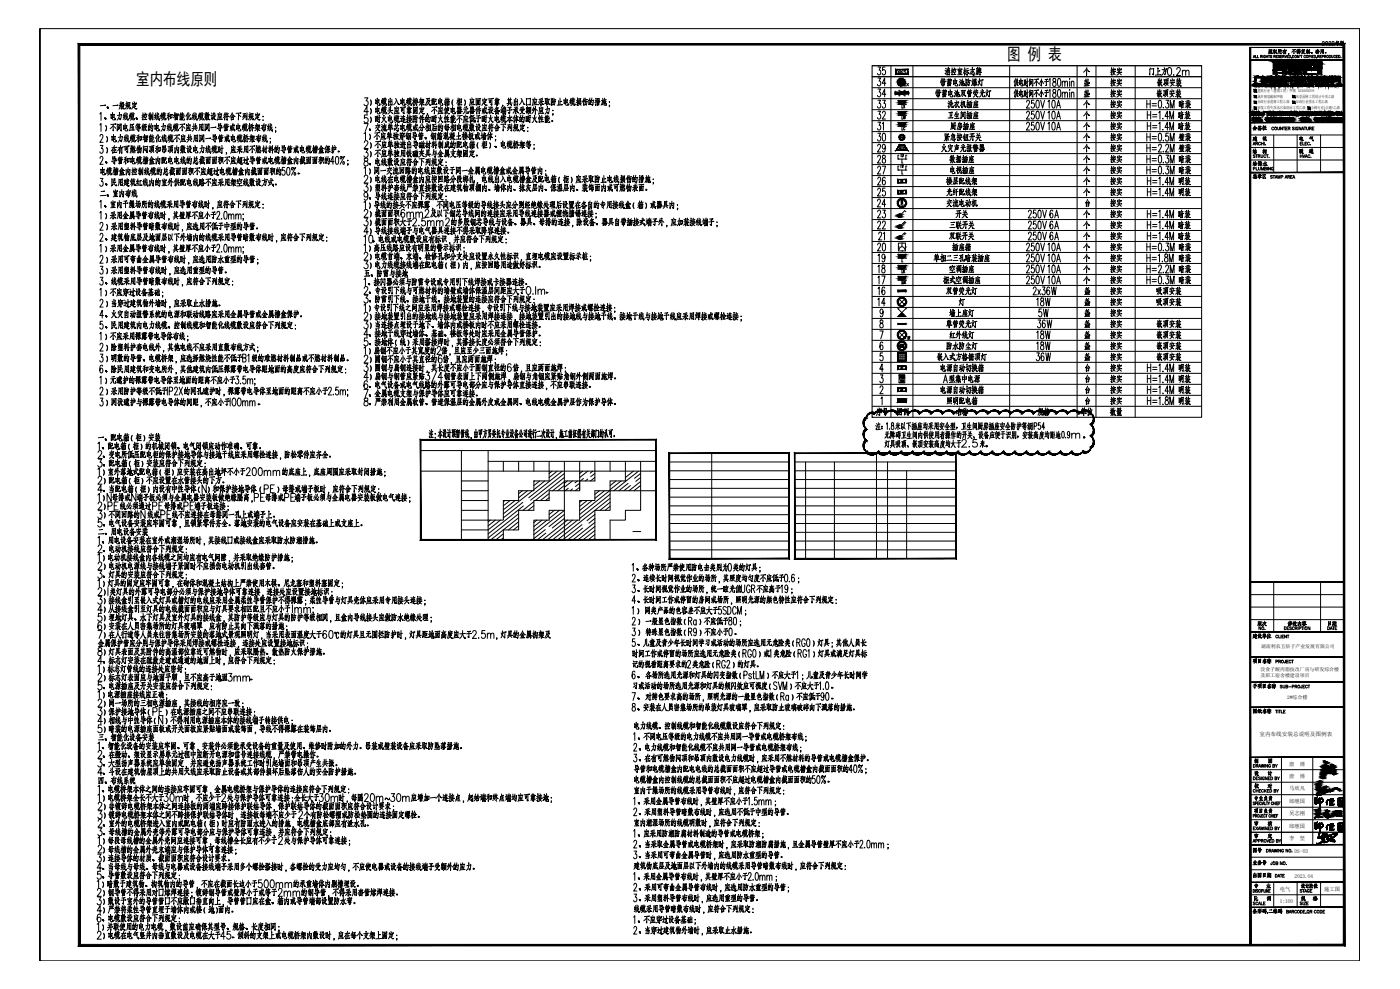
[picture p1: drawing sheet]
<svg xmlns="http://www.w3.org/2000/svg" width="841mm" height="594mm" viewBox="0 0 841 594" stroke-linecap="round" stroke-linejoin="round" font-family="sans-serif">
<defs><g id="words">
<g font-size="10.2">
<text x="605" y="36">图 例 表</text>
<text x="82" y="51">室内布线原则</text>
</g>
<g font-size="9.7">
<text x="63" y="87">）电力线缆和智能化线缆不应共用同一导管或电缆桥架布线；</text>
<text x="221" y="86">）不应单独穿钢导管、钢筋混凝土楼板或墙体；</text>
<text x="221" y="107">）同一交流回路的电线应敷设于同一金属电缆槽盒或金属导管内；</text>
<text x="62" y="134">）采用金属导管布线时，其壁厚不应小于</text>
<text x="258" y="133">及以下铜芯导线间的连接应采用导线连接器或缠绕搪锡连接；</text>
<text x="62" y="153">）采用金属导管布线时，其壁厚不应小于</text>
<text x="221" y="153">）高压线路应设有明显的警示标识；</text>
<text x="63" y="160">）采用可弯曲金属导管布线时，应选用防水重型的导管；</text>
<text x="62" y="180">）不应穿过设备基础；</text>
<text x="221" y="194">）接地装置引出的接地线与接地装置应采用焊接连接，接地装置引出的接地线与接地干线、接地干线与接地干线应采用焊接或螺栓连接；</text>
<text x="265" y="220">倍，且应两面施焊；</text>
<text x="266" y="230">钢管表面上下两侧施焊，扁钢与角钢应紧贴角钢外侧两面施焊。</text>
<text x="63" y="246">）网状遮护与裸露带电导体的间距，不应小于</text>
<text x="116" y="308">端子板连接；</text>
<text x="61" y="319">、电气设备安装应牢固可靠，且锁紧零件齐全。落地安装的电气设备应安装在基础上或支座上。</text>
<text x="65" y="360">类灯具的外露可导电部分必须与保护接地导体可靠连接，连接处应设置接地标识；</text>
<text x="174" y="370">lmm;</text>
<text x="61" y="406">）标志灯管线的连接处应密封；</text>
<text x="61" y="422">）电源插座接线应正确；</text>
<text x="98" y="432">）在电源插座之间不应串联连接；</text>
<text x="61" y="458">、在搬动、架设显示屏单元过程中应断开电源和信号连接线缆，严禁带电操作。</text>
<text x="60" y="478">、电缆桥架本体之间的连接应牢固可靠，金属电缆桥架与保护导体的连接应符合下列规定：</text>
<text x="61" y="504">、母线槽的金属外壳等外露可导电部分应与保护导体可靠连接，并应符合下列规定：</text>
<text x="61" y="515">）母线槽的金属外壳末端应与保护导体可靠连接；</text>
<text x="61" y="540">）钢导管不得采用对口熔焊连接；镀辞钢导管或壁厚小于或等于</text>
<text x="138" y="566">。倾斜的支架上或电缆桥架内敷设时，应在每个支架上固定；</text>
</g>
<g font-size="9.3">
<text x="221" y="65">）电缆出入电缆桥架及配电箱（柜）应固定可靠，其出入口应采取防止电缆损伤的措施；</text>
<text x="221" y="71">）电缆头应可靠固定，不应使电器元器件或设备端子承受额外应力；</text>
<text x="62" y="81">）不同电压等级的电力线缆不应共用同一导管或电缆桥架布线；</text>
<text x="63" y="94">）在有可燃物闷顶和吊顶内敷设电力线缆时，应采用不燃材料的导管或电缆槽盒保护。</text>
<text x="221" y="91">）不应单独进出导磁材料制成的配电箱（柜）、电缆桥架等；</text>
<text x="221" y="112">）电线在电缆槽盒内应按回路分段绑扎，电线出入电缆槽盒及配电箱（柜）应采取防止电线损伤的措施；</text>
<text x="62" y="127">、室内干燥场所的线缆采用导管布线时，应符合下列规定：</text>
<text x="221" y="127">）导线的接头不应裸露，不同电压等级的导线接头应分别经绝缘处理后设置在各自的专用接线盒（箱）或器具内；</text>
<text x="270" y="138">的多股铜芯导线与设备、器具、母排的连接，除设备、器具自带插接式端子外，应加装接线端子；</text>
<text x="63" y="140">）采用塑料导管暗敷布线时，应选用不低于中型的导管。</text>
<text x="62" y="147">、建筑物底层及地面层以下外墙内的线缆采用导管暗敷布线时，应符合下列规定：</text>
<text x="223" y="148">、电线或电缆敷设应有标识，并应符合下列规定：</text>
<text x="221" y="158">）电缆首端、末端、检修孔和分支处应设置永久性标识，直埋电缆应设置标示桩；</text>
<text x="63" y="167">）采用塑料导管布线时，应选用重型的导管。</text>
<text x="221" y="163">）电力线缆接线端在配电箱（柜）内，应按回路用途做好标识。</text>
<text x="62" y="173">、线缆采用导管暗敷布线时，应符合下列规定：</text>
<text x="63" y="186">）当穿过建筑物外墙时，应采取止水措施。</text>
<text x="221" y="189">）专设引下线之间应采用焊接或螺栓连接，专设引下线与接地装置应采用焊接或螺栓连接；</text>
<text x="62" y="206">）不应采用裸露带电导体布线；</text>
<text x="220" y="210">、接地体（线）采用搭接焊时，其搭接长度必须符合下列规定：</text>
<text x="63" y="213">）除塑料护套电线外，其他电线不应采用直敷布线方式；</text>
<text x="264" y="215">倍，且应至少三面施焊；</text>
<text x="63" y="219">）明敷的导管、电缆桥架，应选择燃烧性能不低于</text>
<text x="62" y="226">、除民用建筑和变电所外，其他建筑内低压裸露带电导体距地面的高度应符合下列规定：</text>
<text x="221" y="225">）圆钢与扁钢连接时，其长度不应小于圆钢直径的</text>
<text x="307" y="225">倍，且应两面施焊；</text>
<text x="110" y="239">的网孔遮护时，裸露带电导体至地面的距离不应小于</text>
<text x="61" y="277">、变电所低压配电柜的保护接地导体与接地干线应采用螺栓连接，防松零件应齐全。</text>
<text x="169" y="288">的底座上，底座周围应采取封闭措施；</text>
<text x="166" y="298">）母排或端子板时，应符合下列规定：</text>
<text x="81" y="303">端子板必须与金属电器安装板做绝缘隔离，</text>
<text x="176" y="303">端子板必须与金属电器安装板做电气连接；</text>
<text x="60" y="329">、用电设备安装在室外或潮湿场所时，其接线口或接线盒应采取防水防潮措施。</text>
<text x="61" y="339">）电动机接线盒内各线缆之间均应有电气间隙，并采取绝缘防护措施；</text>
<text x="440" y="345">类的灯具；</text>
<text x="382" y="351">、连续长时间视觉作业的场所，其照度均匀度不应低于</text>
<text x="61" y="355">）灯具的固定应牢固可靠，在砌体和混凝土结构上严禁使用木棋、尼龙塞和塑料塞固定；</text>
<text x="382" y="358">、长时间视觉作业的场所，统一眩光值</text>
<text x="61" y="365">）接线盒引至嵌入式灯具或槽灯的电线应采用金属柔性导管保护不得裸露；柔性导管与灯具壳体应采用专用接头连接；</text>
<text x="382" y="364">、长时间工作或停留的房间或场所，照明光源的颜色特性应符合下列规定：</text>
<text x="61" y="375">）埋地灯具、水下灯具及室外灯具的接线盒，其防护等级应与灯具的防护等级相同，且盒内导线接头应做防水绝缘处理；</text>
<text x="61" y="380">）安装在人员密集场所的灯具玻璃罩，应有防止其向下溅落的措施；</text>
<text x="200" y="385">的灯具且无围栏防护时，灯具距地面高度应大于</text>
<text x="297" y="385">，灯具的金属构架及</text>
<text x="58" y="391">金属保护管应分别与保护导体采用焊接或螺栓连接，连接处应设置接地标识；</text>
<text x="487" y="390">）灯具；其他人员长</text>
<text x="61" y="401">、标志灯安装在疏散走道或通道的地面上时，应符合下列规定：</text>
<text x="61" y="411">）标志灯表面应与地面平顺，且不应高于地面</text>
<text x="481" y="410">；儿童及青少年长时间学</text>
<text x="387" y="423">对辨色要求高的场所，照明光源的一般显色指数（</text>
<text x="61" y="427">）同一场所的三相电源插座，其接线的相序应一致；</text>
<text x="382" y="429">、安装在人员密集场所的吊装灯具玻璃罩，应采取防止玻璃破碎向下溅落的措施。</text>
<text x="98" y="437">）不得利用电源插座本体的接线端子转接供电；</text>
<text x="61" y="442">）暗装的电源插座面板或开关面板应紧贴墙面或装饰面，导线不得裸露在装饰层内。</text>
<text x="382" y="447">、不同电压等级的电力线缆不应共用同一导管或电缆桥架布线；</text>
<text x="60" y="452">、智能化设备的安装应牢固、可靠，安装件必须能承受设备的重量及使用、维修时附加的外力。吊装或壁装设备应采取防坠落措施。</text>
<text x="383" y="453">、电力线缆和智能化线缆不应共用同一导管或电缆桥架布线；</text>
<text x="383" y="460">、在有可燃物闷顶和吊顶内敷设电力线缆时，应采用不燃材料的导管或电缆槽盒保护。</text>
<text x="380" y="479">室内干燥场所的线缆采用导管布线时，应符合下列规定：</text>
<text x="109" y="483">时，不应少于</text>
<text x="135" y="483">处与保护导体可靠连接；</text>
<text x="202" y="483">时，每隔</text>
<text x="246" y="483">应增加一个连接点，起始端和终点端均应可靠接地；</text>
<text x="382" y="485">、采用金属导管布线时，其壁厚不应小于</text>
<text x="383" y="492">、采用塑料导管暗敷布线时，应选用不低于中型的导管。</text>
<text x="61" y="494">）镀辞电缆桥架本体之间不跨接保护联结导体时，连接板每端不应少于</text>
<text x="380" y="498">室内潮湿场所的线缆明敷时，应符合下列规定：</text>
<text x="61" y="509">）每段母线槽的金属外壳间应连接可靠，母线槽全长应有不少于</text>
<text x="170" y="509">处与保护导体可靠连接；</text>
<text x="382" y="505">、应采用防潮防腐材料制造的导管或电缆桥架；</text>
<text x="383" y="511">、当采取金属导管或电缆桥架时，应采取防潮防腐措施，且金属导管壁厚不应小于</text>
<text x="383" y="518">、当采用可弯曲金属导管时，应选用防水重型的导管。</text>
<text x="60" y="525">、当母线与母线、母线与电器或设备接线端子采用多个螺栓搭接时，各螺栓的受力应均匀，不应使电器或设备的接线端子受额外的应力。</text>
<text x="380" y="524">建筑物底层及地面层以下外墙内的线缆采用导管暗敷布线时，应符合下列规定：</text>
<text x="382" y="531">、采用金属导管布线时，其壁厚不应小于</text>
<text x="60" y="535">）暗敷于建筑物、构筑物内的导管，不应在截面长边小于</text>
<text x="383" y="537">、采用可弯曲金属导管布线时，应选用防水重型的导管；</text>
<text x="180" y="540">的钢导管，不得采用套管熔焊连接。</text>
<text x="383" y="544">、采用塑料导管布线时，应选用重型的导管。</text>
<text x="380" y="550">线缆采用导管暗敷布线时，应符合下列规定：</text>
<text x="382" y="557">、不应穿过设备基础；</text>
<text x="60" y="561">）并联使用的电力电缆，敷设前应确保其型号、规格、长度相同；</text>
<text x="383" y="563">、当穿过建筑物外墙时，应采取止水措施。</text>
</g>
<g font-size="8.8">
<text x="567" y="47">消控室标志牌</text>
<text x="689" y="47">门上方0.2m</text>
<text x="526" y="53">34</text>
<text x="694" y="53">嵌顶安装</text>
<text x="221" y="75">）耐火电缆连接附件的耐火性能不应低于耐火电缆本体的耐火性能。</text>
<text x="533" y="86" transform="rotate(-90 533 86)">30</text>
<text x="566" y="86">紧急按钮开关</text>
<text x="707" y="86">壁装</text>
<text x="526" y="106">27</text>
<text x="707" y="106">暗装</text>
<text x="62" y="113">、民用建筑红线内的室外供配电线路不应采用架空线敷设方式。</text>
<text x="707" y="113">明装</text>
<text x="221" y="116">）塑料护套线严禁直接敷设在建筑物顶棚内、墙体内、抹灰层内、保温层内、装饰面内或可燃物表面。</text>
<text x="526" y="132">23</text>
<text x="573" y="132">开关</text>
<text x="617" y="132">250V</text>
<text x="629" y="132">6A</text>
<text x="707" y="132">暗装</text>
<text x="221" y="142">）导线接线端子与电气器具连接不得采取降容连接。</text>
<text x="526" y="152">20</text>
<text x="571" y="152">插座箱</text>
<text x="615" y="152">250V</text>
<text x="707" y="152">暗装</text>
<text x="218" y="168">五、防雷与接地</text>
<text x="566" y="172">柜式空调插座</text>
<text x="615" y="172">250V</text>
<text x="220" y="178">、专设引下线与可燃材料的墙壁或墙体保温层间距应大于</text>
<text x="315" y="178">O.lm</text>
<text x="62" y="199">、民用建筑内电力线缆、控制线缆和智能化线缆敷设应符合下列规定：</text>
<text x="220" y="204">、接地干线穿过墙体、基础、楼板等处时应采用金属导管保护。</text>
<text x="567" y="198">单管荧光灯</text>
<text x="622" y="198">36W</text>
<text x="694" y="198">嵌顶安装</text>
<text x="221" y="219">）圆钢不应小于其直径的</text>
<text x="562" y="218">嵌入式方格栅顶灯</text>
<text x="621" y="218">36W</text>
<text x="694" y="218">嵌顶安装</text>
<text x="564" y="225">电源自动切换箱</text>
<text x="707" y="225">明装</text>
<text x="221" y="230">）扁钢与钢管应紧贴</text>
<text x="137" y="245">lOOmm</text>
<text x="568" y="244">照明配电箱</text>
<text x="707" y="244">明装</text>
<text x="530" y="270">灯具吸顶、嵌顶安装高度均大于2.5米。</text>
<text x="61" y="282">、配电箱（柜）安装应符合下列规定：</text>
<text x="61" y="292">）配电箱（柜）不应设置在水管接头的下方。</text>
<text x="63" y="308">PE</text>
<text x="71" y="308">线必须通过</text>
<text x="90" y="308">PE</text>
<text x="109" y="308">PE</text>
<text x="61" y="333">、电动机接线应符合下列规定：</text>
<text x="61" y="344">）电动机电源线与接线端子紧固时不应损伤电动机引出线套管。</text>
<text x="61" y="369">）从接线盒引至灯具的电线截面面积应与灯具要求相匹配且不应小于</text>
<text x="61" y="431">）保护接地导体（</text>
<text x="91" y="431">PE</text>
<text x="58" y="447">三、智能化设备安装</text>
<text x="166" y="540">2mm</text>
<text x="61" y="566">）电缆在电气竖井内垂直敷设及电缆在大于</text>
<text x="131" y="566">45</text>
</g>
<g font-size="8.4">
<text x="526" y="46">35</text>
<text x="564" y="53">带蓄电池防爆灯</text>
<text x="526" y="59">34</text>
<text x="561" y="60">带蓄电池双管荧光灯</text>
<text x="666" y="60">按实</text>
<text x="694" y="60">嵌顶安装</text>
<text x="526" y="66">33</text>
<text x="568" y="66">洗衣机插座</text>
<text x="615" y="66">250V</text>
<text x="628" y="66">10A</text>
<text x="688" y="66">H=0.3M</text>
<text x="707" y="66">暗装</text>
<text x="62" y="73">、电力线缆、控制线缆和智能化线缆敷设应符合下列规定：</text>
<text x="526" y="73">32</text>
<text x="568" y="73">卫生间插座</text>
<text x="615" y="73">250V</text>
<text x="628" y="73">10A</text>
<text x="666" y="73">按实</text>
<text x="707" y="73">暗装</text>
<text x="220" y="80">、交流单芯电缆或分相后的每相电缆敷设应符合下列规定：</text>
<text x="570" y="79">厨房插座</text>
<text x="615" y="79">250V</text>
<text x="628" y="79">10A</text>
<text x="666" y="79">按实</text>
<text x="707" y="79">暗装</text>
<text x="221" y="96">）不应单独用铁磁夹具与金属支架固定。</text>
<text x="533" y="92" transform="rotate(-90 533 92)">29</text>
<text x="564" y="92">火灾声光报警器</text>
<text x="666" y="92">按实</text>
<text x="688" y="92">H=2.2M</text>
<text x="707" y="92">壁装</text>
<text x="62" y="100">、导管和电缆槽盒内配电电线的总截面面积不应超过导管或电缆槽盒内截面面积的</text>
<text x="197" y="100">40%</text>
<text x="220" y="101">、电线敷设应符合下列规定：</text>
<text x="526" y="99">28</text>
<text x="569" y="99">数据插座</text>
<text x="666" y="99">按实</text>
<text x="688" y="99">H=0.3M</text>
<text x="707" y="99">暗装</text>
<text x="59" y="107">电缆槽盒内控制线缆的总截面面积不应超过电缆槽盒内截面面积的</text>
<text x="168" y="107">50%</text>
<text x="533" y="113" transform="rotate(-90 533 113)">26</text>
<text x="567" y="112">楼层配线架</text>
<text x="666" y="112">按实</text>
<text x="59" y="120">二、室内布线</text>
<text x="526" y="119">25</text>
<text x="568" y="119">光纤配线架</text>
<text x="666" y="119">按实</text>
<text x="707" y="119">明装</text>
<text x="220" y="121">、导线连接应符合下列规定：</text>
<text x="526" y="126">24</text>
<text x="568" y="126">交流电动机</text>
<text x="221" y="132">）截面面积</text>
<text x="240" y="132">6mm2</text>
<text x="221" y="137">）截面面积大于</text>
<text x="247" y="137">2.5mm2</text>
<text x="526" y="139">22</text>
<text x="569" y="139">三联开关</text>
<text x="617" y="139">250V</text>
<text x="629" y="139">6A</text>
<text x="666" y="139">按实</text>
<text x="707" y="139">暗装</text>
<text x="217" y="147">10</text>
<text x="569" y="145">双联开关</text>
<text x="617" y="145">250V</text>
<text x="629" y="145">6A</text>
<text x="666" y="145">按实</text>
<text x="707" y="145">暗装</text>
<text x="560" y="158">单相二三孔暗装插座</text>
<text x="615" y="158">250V</text>
<text x="628" y="158">10A</text>
<text x="666" y="158">按实</text>
<text x="707" y="158">暗装</text>
<text x="569" y="165">空调插座</text>
<text x="615" y="165">250V</text>
<text x="628" y="165">10A</text>
<text x="666" y="165">按实</text>
<text x="688" y="165">H=2.2M</text>
<text x="707" y="165">暗装</text>
<text x="220" y="173">、接闪器必须与防雷专设或专用引下线焊接或卡接器连接。</text>
<text x="707" y="172">暗装</text>
<text x="567" y="178">双管荧光灯</text>
<text x="619" y="178">2x36W</text>
<text x="694" y="178">吸顶安装</text>
<text x="220" y="183">、防雷引下线、接地干线、接地装置的连接应符合下列规定：</text>
<text x="533" y="185" transform="rotate(-90 533 185)">14</text>
<text x="622" y="185">18W</text>
<text x="666" y="185">按实</text>
<text x="694" y="185">吸顶安装</text>
<text x="569" y="192">墙上座灯</text>
<text x="623" y="192">5W</text>
<text x="666" y="192">按实</text>
<text x="62" y="192">、火灾自动报警系统的电源和联动线路应采用金属导管或金属槽盒保护。</text>
<text x="221" y="199">）当连接点埋设于地下、墙体内或楼板内时不应采用螺栓连接。</text>
<text x="569" y="205">红外线灯</text>
<text x="622" y="205">18W</text>
<text x="666" y="205">按实</text>
<text x="694" y="205">嵌顶安装</text>
<text x="221" y="214">）扁钢不应小于其宽度的</text>
<text x="568" y="211">防水防尘灯</text>
<text x="622" y="211">18W</text>
<text x="666" y="211">按实</text>
<text x="694" y="211">嵌顶安装</text>
<text x="150" y="219">级的难燃材料制品或不燃材料制品。</text>
<text x="666" y="224">按实</text>
<text x="62" y="232">）元遮护的裸露带电导体至地面的距离不应小于</text>
<text x="569" y="231">型集中电源</text>
<text x="666" y="231">按实</text>
<text x="707" y="231">明装</text>
<text x="63" y="238">）采用防护等级不低于</text>
<text x="220" y="240">、金属电缆支架与保护导体应可靠连接。</text>
<text x="564" y="238">电源自动切换箱</text>
<text x="707" y="238">明装</text>
<text x="220" y="245">、严禁利用金属软管、管道保温层的金属外皮或金属网、电线电缆金属护层作为保护导体。</text>
<text x="525" y="251">序号</text>
<text x="538" y="251">图例</text>
<text x="573" y="251">名称</text>
<text x="622" y="251">规格</text>
<text x="648" y="251">单位</text>
<text x="666" y="251">数量</text>
<text x="537" y="260">米以下插座均采用安全型，卫生间厨房插座安全防护等级</text>
<text x="58" y="266">一、配电箱（柜）安装</text>
<text x="530" y="265">无障碍卫生间内供使用者操作的开关、设备应便于识别，安装高度均距地</text>
<text x="60" y="271">、配电箱（柜）的机械闭锁、电气闭锁应动作准确、可靠。</text>
<text x="61" y="287">）室外落地式配电箱（柜）应安装在高出地坪不小于</text>
<text x="147" y="287">200mm</text>
<text x="61" y="297">、当配电箱（柜）内设有中性导体（</text>
<text x="124" y="297">）和保护接地导体</text>
<text x="155" y="297">（PE</text>
<text x="66" y="302">母排或</text>
<text x="152" y="302">PE</text>
<text x="158" y="302">母排或</text>
<text x="170" y="302">PE</text>
<text x="97" y="307">母排或</text>
<text x="61" y="313">）不同回路的</text>
<text x="87" y="313">线或</text>
<text x="95" y="313">PE</text>
<text x="102" y="313">线不应连接在母排同一孔上或端子上。</text>
<text x="58" y="323">二、用电设备安装</text>
<text x="381" y="344">、各种场所严禁使用防电击类别为</text>
<text x="61" y="349">、灯具的安装应符合下列规定：</text>
<text x="444" y="357">UGR</text>
<text x="453" y="357">不应高于</text>
<text x="387" y="370">同类产品的色容差不应大于</text>
<text x="430" y="370">5SDCM</text>
<text x="387" y="377">一般显色指数（</text>
<text x="412" y="377">Ra</text>
<text x="419" y="377">）不应低于</text>
<text x="436" y="377">80</text>
<text x="387" y="383">特殊显色指数（</text>
<text x="412" y="383">R9</text>
<text x="419" y="383">）不应小于</text>
<text x="193" y="385">60</text>
<text x="283" y="385">2.5m</text>
<text x="382" y="389">、儿童及青少年长时间学习或活动的场所应选用无危险类（</text>
<text x="477" y="389">RG0</text>
<text x="379" y="396">时间工作或停留的场所应选用无危险类（</text>
<text x="445" y="396">RG0</text>
<text x="488" y="396">）灯具或满足灯具标</text>
<text x="379" y="403">记的视看距离要求的</text>
<text x="415" y="403">类危险（</text>
<text x="429" y="403">RG2</text>
<text x="439" y="403">）的灯具。</text>
<text x="136" y="410">3mm</text>
<text x="387" y="409">各场所选用光源和灯具的闪变指数（</text>
<text x="460" y="409">）不应大于</text>
<text x="61" y="416">、电源插座及开关安装应符合下列规定：</text>
<text x="379" y="416">习或活动的场所选用光源和灯具的频闪效应可视度（</text>
<text x="464" y="416">SVM</text>
<text x="474" y="416">）不应大于</text>
<text x="468" y="422">Ra</text>
<text x="474" y="422">）不应低于</text>
<text x="492" y="422">90</text>
<text x="61" y="436">）相线与中性导体</text>
<text x="91" y="436">（N</text>
<text x="380" y="440">电力线缆、控制线缆和智能化线缆敷设应符合下列规定：</text>
<text x="61" y="467">、斗设在建筑物屋顶上的共用天线应采取防止设备或其部件损坏后坠落伤人的安全防护措施。</text>
<text x="380" y="465">导管和电缆槽盒内配电电线的总截面面积不应超过导管或电缆槽盒内截面面积的</text>
<text x="509" y="465">40%</text>
<text x="58" y="472">四、布线系统</text>
<text x="380" y="472">电缆槽盒内控制线缆的总截面面积不应超过电缆槽盒内截面面积的</text>
<text x="486" y="472">50%</text>
<text x="61" y="483">）电缆桥架全长不大于</text>
<text x="97" y="483">30m</text>
<text x="176" y="483">全长大于</text>
<text x="190" y="483">30m</text>
<text x="218" y="483">20m</text>
<text x="234" y="483">30m</text>
<text x="448" y="485">1.5mm</text>
<text x="181" y="493">个有防松螺帽或防松垫圈的连接固定螺栓。</text>
<text x="515" y="510">2.0mm</text>
<text x="61" y="519">）连接导体的材质、截面面积应符合设计要求。</text>
<text x="60" y="529">、导管敷设应符合下列规定：</text>
<text x="448" y="530">2.0mm</text>
<text x="154" y="534">500mm</text>
<text x="175" y="534">的承重墙体内剔槽埋设。</text>
<text x="61" y="550">）严禁将柔性导管直埋于墙体内或楼（地）</text>
<text x="130" y="550">面内。</text>
<text x="60" y="555">、电缆敷设应符合下列规定：</text>
</g>
<g font-size="7.9">
<text x="666" y="46">按实</text>
<text x="666" y="53">按实</text>
<text x="666" y="66">按实</text>
<text x="59" y="67">一、一般规定</text>
<text x="666" y="86">按实</text>
<text x="570" y="105">电视插座</text>
<text x="666" y="105">按实</text>
<text x="666" y="125">按实</text>
<text x="666" y="132">按实</text>
<text x="666" y="152">按实</text>
<text x="533" y="158" transform="rotate(-90 533 158)">19</text>
<text x="533" y="165" transform="rotate(-90 533 165)">18</text>
<text x="533" y="172" transform="rotate(-90 533 172)">17</text>
<text x="666" y="171">按实</text>
<text x="533" y="178" transform="rotate(-90 533 178)">16</text>
<text x="666" y="178">按实</text>
<text x="666" y="198">按实</text>
<text x="666" y="218">按实</text>
<text x="666" y="237">按实</text>
<text x="666" y="244">按实</text>
<text x="474" y="357" transform="rotate(-90 474 357)">19</text>
<text x="455" y="396">）或</text>
<text x="464" y="396">类危险（</text>
</g>
<text font-size="7.5" x="531" y="259" transform="rotate(-90 531 259)">注：</text>
<g font-size="7.1">
<text x="532" y="79" transform="rotate(-90 532 79)">31</text>
<text x="532" y="145" transform="rotate(-90 532 145)">21</text>
<text x="150" y="219" transform="rotate(-90 150 219)">B1</text>
</g>
<text font-size="6.6" x="643" y="265">m。</text>
<g font-size="4.9">
<text x="538" y="45">XKS</text>
<text x="542" y="53">EX</text>
<text x="544" y="95" transform="rotate(-90 544 95)">TD</text>
<text x="544" y="102" transform="rotate(-90 544 102)">TV</text>
<text x="541" y="172">GK</text>
</g>
<g font-size="4.4">
<text x="543" y="111" transform="rotate(-90 543 111)">FD</text>
<text x="548" y="205" transform="rotate(-90 548 205)">IR</text>
<text x="543" y="223" transform="rotate(-90 543 223)">AT</text>
<text x="543" y="236" transform="rotate(-90 543 236)">DT</text>
</g>
<g font-size="3.5">
<text x="178" y="106">。</text>
<text x="327" y="177">。</text>
<text x="154" y="244">。</text>
<text x="382" y="421">、</text>
<text x="498" y="421">。</text>
</g>
<text font-size="3.4" x="757" y="442">室内布线安装总说明及图例表</text>
<g font-size="3.2">
<text x="774" y="460">唐</text>
<text x="781" y="460">博</text>
<text x="774" y="468">唐</text>
<text x="781" y="468">博</text>
<text x="774" y="475">马欣凡</text>
<text x="774" y="482">邱继国</text>
<text x="774" y="490">吴志刚</text>
<text x="774" y="497">邱继国</text>
<text x="774" y="504">李</text>
<text x="781" y="504">坚</text>
<text x="778" y="512">DS-03</text>
<text x="778" y="527">2023.04</text>
<text x="769" y="535">电气</text>
<text x="796" y="535">施工图</text>
<text x="769" y="543">1:100</text>
</g>
<g font-size="3.1">
<text x="149" y="410">。</text>
<text x="382" y="408">、</text>
<text x="498" y="415">。</text>
<text x="773" y="420">2#综合楼</text>
<text x="496" y="471">。</text>
</g>
<g font-size="3">
<text x="758" y="389">湖南利农五倍子产业发展有限公司</text>
<text x="757" y="403">没食子酸丙脂技改厂房与研发综合楼</text>
<text x="757" y="407">及职工宿舍楼建设项目</text>
</g>
<g font-size="2.6">
<text x="540" y="57">A</text>
<text x="540" y="91">A</text>
</g>
<g font-size="2.4">
<text x="755" y="55">建筑行业（建筑工程）甲级 A244004516</text>
<text x="755" y="59">城乡规划编制甲级</text>
<text x="778" y="59">风景园林工程设计专项乙级</text>
<text x="755" y="62">市政行业道路工程乙级</text>
<text x="755" y="66">环境工程专项水污染防治工程乙级</text>
<text x="778" y="62">市政行业排水工程乙级</text>
<text x="788" y="66">公路行业(公路)乙级</text>
</g>
</g></defs>
<!-- layer: TEL_TITLE -->
<path d="M24 17v560h793v-560h-793v560M817 17h.1M817 17v560M24 577h.1M817 577h.1" fill="none" stroke="#000" stroke-width=".6"/>
<path d="M48 567l-1 1 760-1zM47 568l760-1 1 1zM807 27v540l1 1zM808 26v542l-1-541zM48 27h759l1-1zM47 26h761l-760 1zM47 26l1 541v-540zM47 26l1 541-1 1z" fill="#000" stroke="#000" stroke-width=".6"/>
<!-- layer: PUB_TITLE -->
<g fill="#000" stroke="#000" stroke-width=".6">
<path d="M754 48v1zM755 46h1zM758 48h1zM760 48h1zM763 51h-1zM763 49h2zM763 51h1zM764 49h1zM766 49h1zM767 49h1zM767 51h1zM767 47h1z"/>
<path d="M768 46h1zM772 49h1zM774 49h1zM776 51h-1zM776 46h1zM776 51h1zM777 51h1zM778 49h1zM779 49h1zM780 51h1zM782 47h1zM782 49h1z"/>
<path d="M786 48h1zM787 49h1zM791 46h1zM792 49h1zM793 51h1zM794 49h1zM795 51h1zM795 49h1zM798 47v1zM798 49h1zM798 47h1zM799 48h1z"/>
<path d="M800 48h1zM801 47v1zM804 51h1zM805 52h1zM752 72h1zM752 72h2zM753 71h1zM756 73h1zM756 72h1zM756 68h1zM756 71h1zM759 67l2 1z"/>
<path d="M763 71h1zM764 71h1zM764 73h1zM765 68h1zM768 71h1zM768 72h1zM768 73h1zM769 69h1zM770 68h1zM775 68h1zM775 68l1 1zM775 68h2z"/>
<path d="M776 73h1zM776 71h1zM776 68h1zM777 69h1zM778 68h1zM779 69h1zM779 68h1zM782 72h1zM784 69h1zM785 71h1zM786 68h1zM786 68h2z"/>
<path d="M788 67h1zM792 71h1zM793 67h1zM793 68h1zM793 69h1zM795 68h2zM796 71h1zM797 69h1zM797 68h1zM798 69v-1zM798 67h2zM799 68h1z"/>
<path d="M799 69h1zM800 67h1zM800 71h1zM803 72h1zM803 73h1zM804 68h1zM804 72h1zM804 71h1zM806 69h-1zM797 460h1zM794 460v1zM796 463h1z"/>
<path d="M796 462h1zM796 464h1zM797 462h1zM798 462h1zM798 461h1zM799 461h1zM800 462h1zM800 461h1zM800 463h1zM801 465h1z"/>
<path d="M751 36h56zM751 36h56z"/>
<path d="M751 29v539v-539zM751 29v539z"/>
<path d="M765 37h1zM765 37h1z"/>
<path d="M765 37l1 4v-4zM765 37l1 4h-1z"/>
<path d="M765 37h1zM765 37h1z"/>
<path d="M765 37l1 4v-4zM765 37l1 4h-1z"/>
<path d="M768 37h1zM768 37h1z"/>
<path d="M768 37l1 1zM768 37l1 1z"/>
<path d="M768 38l1 1v-1zM768 38l1 1h-1z"/>
<path d="M768 39h1zM768 39h1h-1z"/>
<path d="M768 40h1zM768 40h1h-1z"/>
<path d="M768 37h1zM768 37h1z"/>
<path d="M768 37l1 1zM768 37l1 1z"/>
<path d="M768 38l1 1v-1zM768 38l1 1h-1z"/>
<path d="M768 39h1zM768 39h1h-1z"/>
<path d="M768 40h1zM768 40h1h-1z"/>
<path d="M766 37h6zM766 37h6z"/>
<path d="M771 37l1 1zM771 37l1 1z"/>
<path d="M766 38h6zM766 38h6z"/>
<path d="M771 38l1 1zM771 38l1 1z"/>
<path d="M766 39h6zM766 39h6z"/>
<path d="M766 39l6 1zM766 39l6 1z"/>
<path d="M766 37h6zM766 37h6z"/>
<path d="M771 37l1 1zM771 37l1 1z"/>
<path d="M766 38h6zM766 38h6z"/>
<path d="M771 38l1 1zM771 38l1 1z"/>
<path d="M766 39h6zM766 39h6z"/>
<path d="M766 39l6 1zM766 39l6 1z"/>
<path d="M774 37v1zM774 37v1z"/>
<path d="M772 38l4 1zM772 38l4 1z"/>
<path d="M772 39l4 1zM772 39l4 1z"/>
<path d="M772 39l4 1zM772 39l4 1z"/>
<path d="M776 37h1zM776 37h1z"/>
<path d="M776 37l1 1zM776 37l1 1z"/>
<path d="M776 38l1 1v-1zM776 38l1 1h-1z"/>
<path d="M776 39l1 1v-1zM776 39l1 1h-1z"/>
<path d="M772 39h5zM772 39h5z"/>
<path d="M772 38h7zM772 38h7z"/>
<path d="M778 38l1 1v-1zM778 38l1 1h-1z"/>
<path d="M772 40h7zM772 40h7z"/>
<path d="M772 40h7zM772 40h7z"/>
<path d="M772 37h7zM772 37h7z"/>
<path d="M778 39l1 1zM778 39l1 1z"/>
<path d="M779 37l1 4v-4zM779 37l1 4h-1z"/>
<path d="M779 37l1 4v-4zM779 37l1 4h-1z"/>
<path d="M781 38v2v-2zM781 38v2z"/>
<path d="M781 38v2v-2zM781 38v2z"/>
<path d="M782 38h2zM782 38h2z"/>
<path d="M783 38l1 2v-2zM783 38l1 2h-1z"/>
<path d="M781 40h3zM781 40h3z"/>
<path d="M782 38h2zM782 38h2z"/>
<path d="M783 38l1 2v-2zM783 38l1 2h-1z"/>
<path d="M781 40h3zM781 40h3z"/>
<path d="M785 37v1zM785 37v1z"/>
<path d="M785 38v3v-3zM785 38v3z"/>
<path d="M785 37v1zM785 37v1z"/>
<path d="M785 38v3v-3zM785 38v3z"/>
<path d="M781 38h5zM781 38h5z"/>
<path d="M781 38h5zM781 38h5z"/>
<path d="M779 37h7zM779 37h7z"/>
<path d="M786 37v4v-4zM786 37v4z"/>
<path d="M779 37h7zM779 37h7z"/>
<path d="M786 37v4v-4zM786 37v4z"/>
<path d="M787 37l1 4v-4zM787 37l1 4h-1z"/>
<path d="M787 37l1 4v-4zM787 37l1 4h-1z"/>
<path d="M787 37h3zM787 37h3z"/>
<path d="M789 37l1 1v-1zM789 37l1 1h-1z"/>
<path d="M788 38h2zM788 38h2z"/>
<path d="M787 37h3zM787 37h3z"/>
<path d="M789 37l1 1v-1zM789 37l1 1h-1z"/>
<path d="M788 38h2zM788 38h2z"/>
<path d="M788 39h2zM788 39h2z"/>
<path d="M789 39l1 2v-2zM789 39l1 2h-1z"/>
<path d="M788 39h2zM788 39h2z"/>
<path d="M789 39l1 2v-2zM789 39l1 2h-1z"/>
<path d="M790 37l1 1zM790 37l1 1z"/>
<path d="M790 37l1 1zM790 37l1 1z"/>
<path d="M790 38h1zM790 38h1z"/>
<path d="M790 38h1zM790 38h1z"/>
<path d="M790 37h2zM790 37h2z"/>
<path d="M791 37l1 2v-2zM791 37l1 2h-1z"/>
<path d="M790 39h2zM790 39h2z"/>
<path d="M790 37h2zM790 37h2z"/>
<path d="M791 37l1 2v-2zM791 37l1 2h-1z"/>
<path d="M790 39h2zM790 39h2z"/>
<path d="M792 40l1 1v-1zM792 40l1 1h-1z"/>
<path d="M792 40l1 1v-1zM792 40l1 1h-1z"/>
<path d="M792 37l1 2v-2zM792 37l1 2h-1z"/>
<path d="M792 37l1 2v-2zM792 37l1 2h-1z"/>
<path d="M790 39h4zM790 39h4z"/>
<path d="M790 40h4zM790 40h4z"/>
<path d="M792 37h2zM792 37h2z"/>
<path d="M794 37v1zM794 37v1z"/>
<path d="M793 38h1zM793 38h1z"/>
<path d="M792 39h2zM792 39h2z"/>
<path d="M790 39h4zM790 39h4z"/>
<path d="M790 40h4zM790 40h4z"/>
<path d="M792 37h2zM792 37h2z"/>
<path d="M794 37v1zM794 37v1z"/>
<path d="M793 38h1zM793 38h1z"/>
<path d="M792 39h2zM792 39h2z"/>
<path d="M753 49h1zM753 49h1z"/>
<path d="M753 49h1zM753 49h1z"/>
<path d="M753 49h1zM753 49h1z"/>
<path d="M754 47v1v-1zM754 47v1z"/>
<path d="M753 54l2 1v-1zM753 54l2 1h-2z"/>
<path d="M753 57l2 2v-2zM753 57l2 2h-2z"/>
<path d="M753 54l2 1v-1zM753 54l2 1h-2z"/>
<path d="M755 46h1zM755 46h1z"/>
<path d="M755 51h1zM755 51h1z"/>
<path d="M755 51h1zM755 51h1z"/>
<path d="M755 46h1zM755 46h1z"/>
<path d="M755 46h1zM755 46h1z"/>
<path d="M755 46h1zM755 46h1z"/>
<path d="M756 51v1zM756 51v1z"/>
<path d="M754 46l3 1v-1zM754 46l3 1h-3z"/>
<path d="M754 47h3zM754 47h3z"/>
<path d="M758 49h1zM758 49h1z"/>
<path d="M758 51v1zM758 51v1z"/>
<path d="M757 49h2zM757 49h1z"/>
<path d="M757 49h2zM757 49h2z"/>
<path d="M757 49h2zM757 49h2z"/>
<path d="M758 49h1zM757 49h2z"/>
<path d="M758 47h1zM758 47h1h-1z"/>
<path d="M758 48h1zM758 48h1z"/>
<path d="M758 49h1zM758 49h1z"/>
<path d="M758 49h1zM758 49h1z"/>
<path d="M758 48h1zM758 48h1z"/>
<path d="M758 49h1zM758 49h1z"/>
<path d="M758 49h1zM758 49h1z"/>
<path d="M758 48h1zM758 48h1z"/>
<path d="M758 48h1zM758 49h1z"/>
<path d="M758 48h1zM758 48h1z"/>
<path d="M758 46h1zM758 46h1z"/>
<path d="M758 46h1zM758 46h1z"/>
<path d="M759 48h1zM759 48h1z"/>
<path d="M759 49h1zM759 49v1z"/>
<path d="M759 49h1zM759 49h1z"/>
<path d="M760 51v1zM760 51v1z"/>
<path d="M759 49h1zM759 49h1z"/>
<path d="M759 49h1zM759 49h1z"/>
<path d="M759 47h1zM759 47h1z"/>
<path d="M760 48h1zM760 48h1z"/>
<path d="M759 48h1zM759 48h1z"/>
<path d="M760 48h1zM760 48h1z"/>
<path d="M759 48l1 1zM759 48l1 1z"/>
<path d="M759 49h1zM759 49h1z"/>
<path d="M759 49h1zM759 49h1z"/>
<path d="M759 49h1zM759 49h1z"/>
<path d="M759 49h1zM759 49h1z"/>
<path d="M759 49h1zM759 49h1z"/>
<path d="M760 48h1zM760 48h1z"/>
<path d="M760 48h1zM760 48h1z"/>
<path d="M759 48h2zM759 48h2z"/>
<path d="M760 48l1 1zM760 48l1 1z"/>
<path d="M760 49h1zM760 49h1z"/>
<path d="M760 49h1zM760 49h1z"/>
<path d="M760 49h1zM760 49h1z"/>
<path d="M760 49h1zM760 49h1z"/>
<path d="M758 47l3 1v-1zM758 47l3 1h-3z"/>
<path d="M760 49h1zM760 49h1z"/>
<path d="M760 49h1zM760 49h1z"/>
<path d="M758 46l3 1v-1zM758 46l3 1h-3z"/>
<path d="M760 49h1zM760 49h1z"/>
<path d="M760 49h1zM760 49h1z"/>
<path d="M760 49h1zM760 49h1z"/>
<path d="M762 49h2zM762 49h2z"/>
<path d="M762 48h1zM762 48h1z"/>
<path d="M762 49h1zM762 49h1z"/>
<path d="M762 48h1zM762 48h1z"/>
<path d="M762 49h1zM762 49h1z"/>
<path d="M762 48h1zM762 48h1z"/>
<path d="M762 48h1zM762 48h1z"/>
<path d="M762 48h1zM762 48l1 1z"/>
<path d="M762 49h1zM762 49h1z"/>
<path d="M762 49h1zM762 49h1z"/>
<path d="M762 48h1zM762 48h1z"/>
<path d="M762 48h1zM762 48h1z"/>
<path d="M762 48h1zM762 48h1z"/>
<path d="M762 48h1zM762 48h1z"/>
<path d="M762 48h1zM762 48h1z"/>
<path d="M762 49h1zM762 49h1z"/>
<path d="M762 46h1zM762 46h1h-1z"/>
<path d="M762 46v1l1-1zM762 46v1z"/>
<path d="M762 48h1zM762 48h1z"/>
<path d="M762 48h1zM762 48h1z"/>
<path d="M762 48h1zM762 48h1z"/>
<path d="M762 47h1zM762 47h1z"/>
<path d="M762 47h1zM762 47h1z"/>
<path d="M762 47h1zM762 47l1 1z"/>
<path d="M762 49h1zM762 49h1z"/>
<path d="M762 49h1zM762 49h1z"/>
<path d="M762 49h1zM762 49h1z"/>
<path d="M762 49h2zM762 49h2z"/>
<path d="M763 51h1zM763 51h1z"/>
<path d="M763 51l1 1zM763 51l1 1z"/>
<path d="M763 51h1zM763 51h1z"/>
<path d="M764 51v1zM764 51v1z"/>
<path d="M763 51h1zM763 51h1z"/>
<path d="M764 47v1zM764 47v1z"/>
<path d="M764 49h1zM764 49h1z"/>
<path d="M764 49h1zM764 49h1z"/>
<path d="M763 46h2zM763 46h2z"/>
<path d="M764 46h1zM764 46h1z"/>
<path d="M764 47h1zM764 47h1z"/>
<path d="M763 47h2zM763 47h2z"/>
<path d="M763 47h2zM763 47h2z"/>
<path d="M764 49h1zM764 49h1z"/>
<path d="M763 48h2zM763 48h2z"/>
<path d="M764 49h1zM764 49h1z"/>
<path d="M763 48l2 1v-1zM763 48l2 1h-2z"/>
<path d="M763 46l2 1v-1zM763 46l2 1h-2z"/>
<path d="M762 49h3zM762 49h3z"/>
<path d="M763 49h2zM763 49h2z"/>
<path d="M763 49h2zM763 49h2z"/>
<path d="M763 49h2zM763 49h2z"/>
<path d="M763 49h2zM763 49h2z"/>
<path d="M763 49h2zM763 49h2z"/>
<path d="M763 49h2zM763 49h2zM763 49h2z"/>
<path d="M763 49h2zM763 49h2z"/>
<path d="M761 49h4zM761 49h4z"/>
<path d="M762 49h3zM762 49h3z"/>
<path d="M762 49h3zM762 49h3z"/>
<path d="M764 49h1zM764 49h1z"/>
<path d="M762 49h3zM762 49h3z"/>
<path d="M762 49h3zM762 49h3z"/>
<path d="M765 51v1zM765 51v1z"/>
<path d="M765 51h1zM765 51h1z"/>
<path d="M766 49h3zM766 49h3z"/>
<path d="M766 49h2zM766 49h2z"/>
<path d="M766 46h3zM766 46h3z"/>
<path d="M765 51h1zM765 51h1z"/>
<path d="M766 51v1zM766 51v1z"/>
<path d="M766 48h1zM766 48h1z"/>
<path d="M766 51l1 1zM766 51l1 1z"/>
<path d="M766 49h1zM766 49h1z"/>
<path d="M766 51h1zM766 51h1z"/>
<path d="M766 52h1zM766 52h1z"/>
<path d="M766 48h1zM766 48h1h-1z"/>
<path d="M766 46h1zM766 46h1z"/>
<path d="M766 46h1zM766 46h1z"/>
<path d="M767 49h1zM767 49h1z"/>
<path d="M766 49h1zM766 49h1z"/>
<path d="M766 46h1zM766 46h1z"/>
<path d="M766 46h1zM766 46h1z"/>
<path d="M766 46h1zM766 46h1z"/>
<path d="M766 46h1zM766 46h1z"/>
<path d="M766 48l1 1zM766 48l1 1z"/>
<path d="M765 42l2 3v-3zM765 42l2 3h-2z"/>
<path d="M766 47l1 1v-1zM766 47l1 1h-1z"/>
<path d="M766 49h1zM766 49h1z"/>
<path d="M766 49h1zM766 49h1z"/>
<path d="M766 47h1zM766 47h1z"/>
<path d="M766 49h1zM766 49h1z"/>
<path d="M767 48h1zM767 48h1z"/>
<path d="M766 46h1zM766 46h1z"/>
<path d="M766 46h1zM766 46h1z"/>
<path d="M766 46h1zM766 46h1z"/>
<path d="M767 51v1zM767 51v1z"/>
<path d="M767 49h1zM767 49h1z"/>
<path d="M766 49h2zM766 49h2z"/>
<path d="M766 49h2zM766 49h2z"/>
<path d="M768 46h1zM768 46h1z"/>
<path d="M767 48h1zM767 48h1z"/>
<path d="M767 47h1zM767 47h1z"/>
<path d="M768 51v1zM768 51v1z"/>
<path d="M768 48h1zM768 48h1z"/>
<path d="M768 49h1zM768 49h1z"/>
<path d="M768 51h1zM768 51h1z"/>
<path d="M768 52h1zM768 52h1z"/>
<path d="M768 47h1zM768 47h1z"/>
<path d="M767 47h2zM767 47h2z"/>
<path d="M767 47l2 1zM767 47l2 1z"/>
<path d="M768 48h1zM768 48h1z"/>
<path d="M768 48h1zM768 48h1z"/>
<path d="M767 48h2zM767 48h2z"/>
<path d="M767 48l2 1zM767 48l2 1z"/>
<path d="M767 49h2zM767 49h2z"/>
<path d="M767 49h2zM767 49h2z"/>
<path d="M766 49h3zM766 49h3zM766 49h3zM766 49h3z"/>
<path d="M766 49h3zM766 49h3z"/>
<path d="M766 49h3zM766 49h3z"/>
<path d="M768 49l1 1zM768 49l1 1z"/>
<path d="M768 50h1zM768 50h1z"/>
<path d="M768 40l1 1zM768 40l1 1z"/>
<path d="M768 40l1 1zM768 40l1 1z"/>
<path d="M768 49h1zM768 49h1z"/>
<path d="M768 49h1zM768 49h1z"/>
<path d="M768 46h1zM768 46h1z"/>
<path d="M767 46h2zM767 46h2z"/>
<path d="M767 46h2zM767 46h2z"/>
<path d="M766 46h3zM766 46h3z"/>
<path d="M766 46h3zM766 46h3z"/>
<path d="M766 46l3 1zM766 46l3 1z"/>
<path d="M766 47h3zM766 47h3z"/>
<path d="M767 47h2zM767 47h2z"/>
<path d="M768 49h1zM768 49h1z"/>
<path d="M768 49h1zM768 49h1z"/>
<path d="M769 48v1zM769 48v1z"/>
<path d="M768 49h1zM768 49h1z"/>
<path d="M768 49h1zM768 49h1z"/>
<path d="M768 49h1zM768 49h1z"/>
<path d="M768 49h1zM768 49h1z"/>
<path d="M770 49h1zM770 49h1z"/>
<path d="M770 49h1zM770 49h1z"/>
<path d="M770 49h1zM770 49h1z"/>
<path d="M770 48h1zM770 48h1z"/>
<path d="M770 48h1zM770 48h1z"/>
<path d="M767 43l3 1v-1zM767 43l3 1h-3z"/>
<path d="M770 51v1zM770 51v1z"/>
<path d="M770 48h2zM770 48h2z"/>
<path d="M770 49h1zM770 49h1z"/>
<path d="M770 48h1zM770 48h1z"/>
<path d="M770 48h1zM770 48l1 1z"/>
<path d="M770 49h1zM770 49h1z"/>
<path d="M770 48h1zM770 48h1z"/>
<path d="M770 48h1zM770 48h1z"/>
<path d="M770 48h1zM770 48h1z"/>
<path d="M770 49h1zM770 49h1z"/>
<path d="M770 48h1zM770 48h1z"/>
<path d="M770 49h1zM770 49h1z"/>
<path d="M770 46h1zM770 46h1z"/>
<path d="M770 47h1zM770 47h1z"/>
<path d="M770 48h1zM770 48h1z"/>
<path d="M770 48h1zM770 48h1z"/>
<path d="M770 48h1zM770 48h1z"/>
<path d="M770 48h1zM770 48h1z"/>
<path d="M770 48h2zM770 48h1z"/>
<path d="M766 40h6zM766 40h6z"/>
<path d="M765 41h7zM765 41h7z"/>
<path d="M766 40h6zM766 40h6z"/>
<path d="M765 41h7zM765 41h7z"/>
<path d="M770 48h2zM770 48h2z"/>
<path d="M770 48h2zM770 48h2z"/>
<path d="M770 48h2zM770 48h2z"/>
<path d="M772 51v1zM772 51v1z"/>
<path d="M771 48h1zM770 48h2z"/>
<path d="M771 50h1zM771 50h1z"/>
<path d="M771 48h1zM771 48h1z"/>
<path d="M771 48h1zM771 48h1z"/>
<path d="M771 50h1zM771 50h1z"/>
<path d="M772 51v1zM772 51v1z"/>
<path d="M771 49h1zM771 49l1 1z"/>
<path d="M771 48h1zM771 48h1z"/>
<path d="M771 48h1zM771 48h1z"/>
<path d="M771 49h1zM771 49h1z"/>
<path d="M770 49h2zM770 49h2z"/>
<path d="M771 48h1zM771 48h1z"/>
<path d="M771 48h2zM771 48h1z"/>
<path d="M770 49h3zM770 49h2z"/>
<path d="M771 48h2zM771 48h2z"/>
<path d="M770 49h3zM770 49h3z"/>
<path d="M770 49h3zM770 49h3z"/>
<path d="M770 49h3zM770 49h3z"/>
<path d="M772 40l1 1v-1zM772 40l1 1h-1z"/>
<path d="M772 40l1 1v-1zM772 40l1 1h-1z"/>
<path d="M772 40l1 1v-1zM772 40l1 1h-1z"/>
<path d="M771 48h2zM771 48h2z"/>
<path d="M765 42h8zM765 42h8h-8z"/>
<path d="M770 42l3 3v-3zM770 42l3 3h-3z"/>
<path d="M770 49h3zM770 49h3z"/>
<path d="M770 49h3zM770 49h3z"/>
<path d="M770 47h3zM770 47h3h-3z"/>
<path d="M771 47h2zM771 47l2 1z"/>
<path d="M770 49h3zM770 49h3z"/>
<path d="M770 49h3zM770 49h3z"/>
<path d="M770 49h3zM770 49h3z"/>
<path d="M770 49h3zM770 49h3z"/>
<path d="M770 49h3zM770 49h3z"/>
<path d="M770 49h3zM770 49h3z"/>
<path d="M770 49h3zM770 49h3z"/>
<path d="M772 49h1zM772 49h1z"/>
<path d="M770 49h3zM770 49h3z"/>
<path d="M770 49h3zM770 49h3z"/>
<path d="M770 49h3zM770 49h3z"/>
<path d="M770 46l3 1v-1zM770 46l3 1h-3z"/>
<path d="M773 48v1zM773 48v1z"/>
<path d="M772 49h1zM772 49h1z"/>
<path d="M772 49h1zM772 49h1zM772 49h1z"/>
<path d="M774 51v1zM774 51v1z"/>
<path d="M774 48h1zM774 48h1z"/>
<path d="M774 48h1zM774 48h1z"/>
<path d="M775 48h1zM775 48h1z"/>
<path d="M774 49h1zM774 49h1z"/>
<path d="M774 49h1zM774 49h1z"/>
<path d="M774 48h1zM774 48l1 1z"/>
<path d="M774 48h1zM774 48h1z"/>
<path d="M774 48h1zM774 48h1z"/>
<path d="M774 48h1zM774 48h1z"/>
<path d="M774 48h1zM774 48h1z"/>
<path d="M774 48h1zM774 48h1z"/>
<path d="M774 48h1zM774 48h1z"/>
<path d="M774 48h1zM774 48h1z"/>
<path d="M775 48h2zM775 48h2z"/>
<path d="M774 48h1zM774 48h1z"/>
<path d="M775 48h1zM775 48h1z"/>
<path d="M775 46h1zM775 46h1h-1z"/>
<path d="M776 48h1zM776 48h1z"/>
<path d="M776 48h1zM776 48h1z"/>
<path d="M775 48l1 2v-2zM775 48l1 2h-1z"/>
<path d="M775 47h1zM775 47h1zM775 47h1zM775 47h1z"/>
<path d="M774 43l2 1v-1zM774 43l2 1h-2z"/>
<path d="M775 47h1zM775 47h1z"/>
<path d="M775 47h1zM775 47h1z"/>
<path d="M775 47l1 1zM775 47l1 1z"/>
<path d="M775 48h1zM775 48h1z"/>
<path d="M774 48h2zM774 48h2z"/>
<path d="M774 48h2zM774 48h2z"/>
<path d="M774 48h2zM774 48h2z"/>
<path d="M774 48h2zM774 48h2z"/>
<path d="M774 48h3zM774 48h3z"/>
<path d="M774 48h3zM774 48h3z"/>
<path d="M776 51h1zM776 51h1z"/>
<path d="M776 51l1 1zM776 51l1 1z"/>
<path d="M774 48h3zM774 48h3zM774 48h3zM774 48h3z"/>
<path d="M775 48h2zM775 48h2z"/>
<path d="M776 48h1zM776 48h1z"/>
<path d="M776 51h1zM776 51h1z"/>
<path d="M776 46h1zM776 46h1z"/>
<path d="M777 51v1zM777 51v1z"/>
<path d="M776 46h1zM776 46h1z"/>
<path d="M776 46h1zM776 46h1z"/>
<path d="M776 48h1zM776 48h1z"/>
<path d="M776 48h1zM776 48h1z"/>
<path d="M776 51h1zM776 51h1z"/>
<path d="M776 46h1zM776 46h1z"/>
<path d="M776 46h1zM776 46h1z"/>
<path d="M776 48h1zM776 48h1z"/>
<path d="M776 46h1zM776 46h1z"/>
<path d="M776 48h1zM776 48h1z"/>
<path d="M776 49h1zM776 49h1z"/>
<path d="M776 48h1zM776 48h1z"/>
<path d="M776 48l1 1zM776 48l1 1z"/>
<path d="M776 49h1zM776 49h1z"/>
<path d="M776 49h1zM776 49h1z"/>
<path d="M774 46l3 1v-1zM774 46l3 1h-3z"/>
<path d="M776 49h1zM776 49h1z"/>
<path d="M776 49h1zM776 49h1z"/>
<path d="M778 51v1zM778 51v1z"/>
<path d="M777 57l1 2v-2zM777 57l1 2h-1z"/>
<path d="M778 48h1zM778 48h1z"/>
<path d="M778 46h1zM778 46h1z"/>
<path d="M778 51l1 1zM778 51l1 1z"/>
<path d="M778 46h1zM778 46h1z"/>
<path d="M778 46h1zM778 46l1 1z"/>
<path d="M778 46h1zM778 46h1z"/>
<path d="M778 49h1zM778 49h1z"/>
<path d="M778 46h1zM778 46h1z"/>
<path d="M778 46h1zM778 46h1z"/>
<path d="M778 46h1zM778 46h1z"/>
<path d="M778 47h1zM778 47h1h-1z"/>
<path d="M778 47h1zM778 47h1z"/>
<path d="M778 47l1 1v-1zM778 47l1 1h-1z"/>
<path d="M778 48h1zM778 48h1z"/>
<path d="M778 46h1zM778 46h1z"/>
<path d="M778 51h1zM778 51h1z"/>
<path d="M778 52h1zM778 52h1z"/>
<path d="M778 49h1zM778 49h1zM778 49h1zM778 49h1z"/>
<path d="M778 49h1zM778 49h1z"/>
<path d="M778 49h1zM778 49h1z"/>
<path d="M778 40l1 1v-1zM778 40l1 1h-1z"/>
<path d="M772 41h7zM772 41h7z"/>
<path d="M778 40l1 1v-1zM778 40l1 1h-1z"/>
<path d="M772 41h7zM772 41h7z"/>
<path d="M778 40l1 1v-1zM778 40l1 1h-1z"/>
<path d="M772 41h7zM772 41h7z"/>
<path d="M778 48l1 1zM778 48l1 1z"/>
<path d="M774 43h5zM774 43h5h-5z"/>
<path d="M778 49h1zM778 49h1z"/>
<path d="M778 49h1zM778 49h1z"/>
<path d="M779 46h1zM779 46h1z"/>
<path d="M779 51h1zM779 51h1z"/>
<path d="M779 47h1zM779 47h1z"/>
<path d="M779 47h1zM779 47h1z"/>
<path d="M779 47h1zM779 47h1z"/>
<path d="M779 47h1zM779 47h1z"/>
<path d="M779 48h1zM779 48h1z"/>
<path d="M779 49h1zM779 49h1z"/>
<path d="M779 47h1zM779 47h1z"/>
<path d="M779 47h1zM779 47h1z"/>
<path d="M779 47h1zM779 47h1z"/>
<path d="M779 47h1zM779 47h1z"/>
<path d="M779 47h1zM779 47h1z"/>
<path d="M779 48h1zM779 48h1z"/>
<path d="M779 46h1zM779 46h1z"/>
<path d="M779 46h1zM779 46l1 1z"/>
<path d="M779 48h1zM779 48h1z"/>
<path d="M779 49h1zM779 49h1z"/>
<path d="M779 49h1zM779 49h1z"/>
<path d="M780 46h1zM780 46h1z"/>
<path d="M780 51v1zM780 51v1z"/>
<path d="M779 49h2zM779 49h2z"/>
<path d="M779 49h2zM779 49h2z"/>
<path d="M779 49h2zM779 49h2z"/>
<path d="M779 49h2zM779 49h2z"/>
<path d="M779 49h2zM779 49h2z"/>
<path d="M779 48h2zM779 48l2 1z"/>
<path d="M779 48h2zM779 48h2z"/>
<path d="M779 46h2zM779 46h2z"/>
<path d="M779 46h2zM779 46h2z"/>
<path d="M779 46h2zM779 46h2z"/>
<path d="M779 46h2zM779 46h2z"/>
<path d="M780 46h1zM780 46h1z"/>
<path d="M780 46h1zM780 46h1z"/>
<path d="M780 46l1 1zM780 46l1 1z"/>
<path d="M779 48h2zM779 48h2z"/>
<path d="M779 48h2zM779 48h2z"/>
<path d="M779 48h2zM779 48h2z"/>
<path d="M779 49h2zM779 49h2z"/>
<path d="M780 48h1zM780 48h1z"/>
<path d="M780 48h1zM780 48h1z"/>
<path d="M779 47l2 1v-1zM779 47l2 1h-2z"/>
<path d="M780 48h1zM780 48h1z"/>
<path d="M779 49h2zM779 49h2z"/>
<path d="M780 49h1zM780 49h1z"/>
<path d="M779 49h2zM779 49h2z"/>
<path d="M780 49h1zM780 49h1z"/>
<path d="M780 49h1zM780 49h1z"/>
<path d="M780 49h1zM780 49h1z"/>
<path d="M778 49h3zM778 49h3z"/>
<path d="M778 49h3zM778 49h3z"/>
<path d="M779 49h2zM779 49h2z"/>
<path d="M778 49h3zM778 49h3z"/>
<path d="M780 47h1zM780 47h1z"/>
<path d="M780 47h1zM780 47h1z"/>
<path d="M780 47h1zM780 47h1z"/>
<path d="M780 47h1zM780 47h1z"/>
<path d="M780 47h1zM780 47h1z"/>
<path d="M779 49h2zM779 49h2z"/>
<path d="M778 49h3zM778 49h3z"/>
<path d="M781 51v1zM781 51v1z"/>
<path d="M781 51h1zM781 51h1z"/>
<path d="M781 52h1zM781 52h1z"/>
<path d="M774 42h8zM774 42h8h-8z"/>
<path d="M779 42l3 2v-2zM779 42l3 2h-3z"/>
<path d="M774 44l8 1v-1zM774 44l8 1h-8z"/>
<path d="M782 49h1zM782 49h1z"/>
<path d="M782 49h1zM782 49h1z"/>
<path d="M782 48h1zM782 48h1z"/>
<path d="M782 46h1zM782 46h1z"/>
<path d="M782 46h1zM782 46h1z"/>
<path d="M782 46h1zM782 46l1 1z"/>
<path d="M782 46h1zM782 46h1z"/>
<path d="M782 46h1zM782 46h1z"/>
<path d="M782 47h1zM782 47h1h-1z"/>
<path d="M782 47l1 1zM782 47l1 1z"/>
<path d="M782 48h1zM782 48h1z"/>
<path d="M782 48h1zM782 48h1z"/>
<path d="M782 49h1zM782 49h1z"/>
<path d="M782 46h1zM782 46h1z"/>
<path d="M782 49h1zM782 49h1z"/>
<path d="M782 46h1zM782 46h1z"/>
<path d="M782 49h1zM782 49h1z"/>
<path d="M782 49h1zM782 49h1z"/>
<path d="M782 48l1 1zM782 48l1 1z"/>
<path d="M782 49h1zM782 49h1z"/>
<path d="M782 49h1zM782 49h1z"/>
<path d="M782 49h1zM782 49h1z"/>
<path d="M782 49h1zM782 49h1z"/>
<path d="M781 40h3zM781 40h3z"/>
<path d="M781 40h3zM781 40h3z"/>
<path d="M784 51v1zM784 51v1z"/>
<path d="M784 46l1 1v-1zM784 46l1 1h-1z"/>
<path d="M784 48l1 2v-2zM784 48l1 2h-1z"/>
<path d="M785 51v1zM785 51v1z"/>
<path d="M783 42l2 2v-2zM783 42l2 2h-2z"/>
<path d="M783 47l2 1v-1zM783 47l2 1h-2z"/>
<path d="M786 46v1v-1zM786 46v1z"/>
<path d="M786 47h1zM786 47h1z"/>
<path d="M786 47v1v-1zM786 47v1z"/>
<path d="M786 48h1zM786 48h1z"/>
<path d="M786 48h1zM786 48h1z"/>
<path d="M786 48v2v-2zM786 48v2z"/>
<path d="M786 48h1zM786 48h1z"/>
<path d="M779 41h7zM779 41h7z"/>
<path d="M779 41h7zM779 41h7z"/>
<path d="M786 47h1zM786 47h1z"/>
<path d="M786 47h1zM786 47h1z"/>
<path d="M786 47h1zM786 47h1z"/>
<path d="M786 47l1 1zM786 47l1 1z"/>
<path d="M786 48h1zM786 48h1z"/>
<path d="M786 48h1zM786 48h1z"/>
<path d="M786 46h1zM786 46h1z"/>
<path d="M786 46l1 1v-1zM786 46l1 1h-1z"/>
<path d="M786 48h1zM786 48h1z"/>
<path d="M786 48h1zM786 48h1z"/>
<path d="M786 48h1zM786 48h1z"/>
<path d="M787 49h1zM787 49h1z"/>
<path d="M787 51v1zM787 51v1z"/>
<path d="M787 48h1zM787 48h1z"/>
<path d="M787 47h1zM787 47h1z"/>
<path d="M787 49h1zM787 49h1z"/>
<path d="M787 49h1zM787 49h1z"/>
<path d="M787 49h1zM787 49h1z"/>
<path d="M787 49h1zM787 49h1z"/>
<path d="M787 49h1zM787 49h1z"/>
<path d="M787 49h1zM787 49h1z"/>
<path d="M787 49h1zM787 49h1z"/>
<path d="M787 48h1zM787 48h1z"/>
<path d="M787 48l1 1zM787 48l1 1z"/>
<path d="M787 49h1zM787 49h1z"/>
<path d="M787 48h1zM787 48h1z"/>
<path d="M787 48h1zM787 48h1z"/>
<path d="M788 49h1zM788 49h1z"/>
<path d="M788 49h1zM788 49h1z"/>
<path d="M788 51v1zM788 51v1z"/>
<path d="M788 51h1zM788 51h1z"/>
<path d="M788 48l1 1v-1zM788 48l1 1h-1z"/>
<path d="M788 49h1zM788 49h1z"/>
<path d="M788 49h1zM788 49h1z"/>
<path d="M787 47h2zM787 47h2z"/>
<path d="M788 49h1zM788 49l1 1z"/>
<path d="M788 49h1zM788 49h1z"/>
<path d="M788 49h1zM788 49h1z"/>
<path d="M786 46h3zM786 46h3h-3z"/>
<path d="M786 46h3zM786 46h3z"/>
<path d="M787 46l2 1zM787 46l2 1z"/>
<path d="M788 47h1zM788 47h1z"/>
<path d="M787 47h2zM787 47h2z"/>
<path d="M788 49h1zM788 49h1z"/>
<path d="M787 47l2 1zM787 47l2 1z"/>
<path d="M786 48h3zM786 48h3z"/>
<path d="M786 48h3zM786 48h3z"/>
<path d="M786 48h3zM786 48h3z"/>
<path d="M786 48h3zM786 48h3z"/>
<path d="M786 48h3zM786 48h3z"/>
<path d="M786 48h3zM786 48h3z"/>
<path d="M786 48h3zM786 48h3z"/>
<path d="M788 49h1zM788 49h1z"/>
<path d="M788 49h1zM788 49h1z"/>
<path d="M788 49h1zM788 49h1z"/>
<path d="M789 48v1zM789 48v1z"/>
<path d="M788 49h1zM788 49h1z"/>
<path d="M788 49h1zM788 49h1z"/>
<path d="M788 49h1zM788 49h1z"/>
<path d="M788 41h2zM788 41h2z"/>
<path d="M788 41h2zM788 41h2z"/>
<path d="M790 47h3zM790 47h3z"/>
<path d="M791 51v1zM791 51v1z"/>
<path d="M783 42h8zM783 42h8h-8z"/>
<path d="M783 44l8 1v-1zM783 44l8 1h-8z"/>
<path d="M790 40l1 1v-1zM790 40l1 1h-1z"/>
<path d="M790 40l1 1v-1zM790 40l1 1h-1z"/>
<path d="M791 46h1zM791 46h1z"/>
<path d="M790 51h1zM790 51h1z"/>
<path d="M790 52h1zM790 52h1z"/>
<path d="M790 47h1zM790 47h1z"/>
<path d="M790 47h1zM790 47h1z"/>
<path d="M790 47l1 1zM790 48h1z"/>
<path d="M790 48h1zM790 48h1z"/>
<path d="M790 49h1zM790 49h1h-1z"/>
<path d="M791 51v1zM791 51v1z"/>
<path d="M790 47h1zM790 47h1z"/>
<path d="M791 51h1zM791 51h1z"/>
<path d="M791 46h1zM791 46h1z"/>
<path d="M791 46h1zM791 46h1zM791 46h1z"/>
<path d="M792 51h1zM792 51h1z"/>
<path d="M792 49h1zM792 49h1z"/>
<path d="M792 49h1zM792 49h1z"/>
<path d="M792 49h1zM792 49h1z"/>
<path d="M792 49h1zM792 49h1z"/>
<path d="M790 47h3zM790 47h3z"/>
<path d="M790 47h3zM790 47h3z"/>
<path d="M790 47h3zM790 47h3z"/>
<path d="M790 47h3zM790 47h3z"/>
<path d="M790 47h3zM790 47h3z"/>
<path d="M792 47l1 1zM792 47l1 1z"/>
<path d="M790 48h3zM790 48h3z"/>
<path d="M790 48h3zM790 48h3z"/>
<path d="M792 48h1zM792 48h1z"/>
<path d="M790 48l3 1v-1zM790 48l3 1h-3z"/>
<path d="M792 49h1zM792 49h1z"/>
<path d="M792 49h1zM792 49h1z"/>
<path d="M792 49h1zM792 49h1z"/>
<path d="M792 49h1zM792 49h1z"/>
<path d="M790 46l3 1v-1zM790 46l3 1h-3z"/>
<path d="M793 51v1zM793 51v1z"/>
<path d="M792 42l2 3v-3zM792 42l2 3h-2z"/>
<path d="M793 40l1 1v-1zM793 40l1 1h-1z"/>
<path d="M793 40l1 1v-1zM793 40l1 1h-1z"/>
<path d="M794 46v1v-1zM794 46v1z"/>
<path d="M794 47v1v-1zM794 47v1z"/>
<path d="M794 48v2v-2zM794 48v2z"/>
<path d="M794 51v1zM794 51v1z"/>
<path d="M794 51h1zM794 51h1z"/>
<path d="M794 52h1zM794 52h1z"/>
<path d="M794 47h1zM794 47h1z"/>
<path d="M794 47h1zM794 47h1z"/>
<path d="M794 47h1zM794 47h1z"/>
<path d="M794 49h1zM794 49h1z"/>
<path d="M794 47h1zM794 47h1z"/>
<path d="M794 47h1zM794 47h1z"/>
<path d="M794 47l1 1zM794 47l1 1z"/>
<path d="M794 48h1zM794 48h1z"/>
<path d="M794 48h1zM794 48l1 1z"/>
<path d="M794 48h1zM794 48h1z"/>
<path d="M794 48h1zM794 48h1z"/>
<path d="M794 48h1zM794 48h1z"/>
<path d="M794 48h1zM794 48h1z"/>
<path d="M794 48h1zM794 48h1z"/>
<path d="M794 46h1zM794 46h1h-1z"/>
<path d="M795 46v1v-1zM795 46v1h-1z"/>
<path d="M794 48h1zM794 48h1z"/>
<path d="M794 48h1zM794 48h1z"/>
<path d="M794 48h1zM794 48h1z"/>
<path d="M794 48h1zM794 48h1z"/>
<path d="M795 51v1zM795 51v1z"/>
<path d="M795 49h1zM795 49h1z"/>
<path d="M795 46h1zM795 46h1z"/>
<path d="M795 47h1zM795 47h1z"/>
<path d="M795 48h1zM795 48h1h-1z"/>
<path d="M795 48l1 1zM795 48l1 1z"/>
<path d="M795 49h1zM795 49h1z"/>
<path d="M795 49h1zM795 49h1z"/>
<path d="M795 49h1zM795 49h1z"/>
<path d="M796 49h1zM796 49h1z"/>
<path d="M795 49h1zM795 49h1z"/>
<path d="M795 49h1zM795 49h1z"/>
<path d="M795 49h1zM795 49h1z"/>
<path d="M795 49h1zM795 49h1z"/>
<path d="M795 49h1zM795 49h1z"/>
<path d="M796 48h1zM796 48h1z"/>
<path d="M796 48h1zM796 48h1z"/>
<path d="M796 48h1zM796 48h1z"/>
<path d="M796 49h1zM796 49h1z"/>
<path d="M796 49h1zM796 49h1z"/>
<path d="M796 49h1zM796 49h1z"/>
<path d="M795 49h2zM795 49h2z"/>
<path d="M796 48h1zM796 48h1z"/>
<path d="M796 48h1zM796 48l1 1z"/>
<path d="M797 51v1zM797 51v1z"/>
<path d="M795 46h2zM795 46h2z"/>
<path d="M795 46h2zM795 46h2z"/>
<path d="M795 46l2 1v-1zM795 46l2 1h-2z"/>
<path d="M795 47h2zM795 47h2z"/>
<path d="M795 47h2zM795 47h2z"/>
<path d="M795 47l2 1zM795 47l2 1z"/>
<path d="M795 49h2zM795 49h2z"/>
<path d="M795 49h2zM795 49h2z"/>
<path d="M796 48h1zM796 48h1z"/>
<path d="M796 48h1zM796 48h1z"/>
<path d="M796 49h1zM796 49h1z"/>
<path d="M796 48h1zM796 48h1z"/>
<path d="M796 49h1zM796 49h1z"/>
<path d="M796 48h1zM796 48h1z"/>
<path d="M796 48h1zM796 48h1z"/>
<path d="M796 49h1zM796 49h1z"/>
<path d="M796 49h1zM796 49h1z"/>
<path d="M796 49h1zM796 49h1z"/>
<path d="M798 47h1zM798 47h1z"/>
<path d="M798 51v1zM798 51v1z"/>
<path d="M798 49h1zM798 49h1z"/>
<path d="M798 49h2zM798 49h2z"/>
<path d="M798 48h1zM798 48h1z"/>
<path d="M798 47h1zM798 47h1z"/>
<path d="M798 46h1zM798 46h1z"/>
<path d="M798 48h1zM798 48h1z"/>
<path d="M798 47h1zM798 47h1z"/>
<path d="M799 48h1zM799 48h1z"/>
<path d="M798 49h1zM798 49h1z"/>
<path d="M798 47h1zM798 47h1z"/>
<path d="M798 47h1zM798 47h1z"/>
<path d="M799 48h1zM799 48h1z"/>
<path d="M798 47h1zM798 47h1z"/>
<path d="M798 49h1zM798 49h1z"/>
<path d="M798 49h1zM798 49h1z"/>
<path d="M798 47h1zM798 47h1z"/>
<path d="M798 47h1zM798 47h1z"/>
<path d="M798 47h1zM798 47h1z"/>
<path d="M798 47h1zM798 47h1z"/>
<path d="M798 47h1zM798 47h1z"/>
<path d="M798 47h1zM798 47h1z"/>
<path d="M798 47h1zM798 47h1z"/>
<path d="M798 49h1zM798 49h1z"/>
<path d="M798 47h1zM798 47h1z"/>
<path d="M798 48h1zM798 49h1z"/>
<path d="M798 46h1zM798 46l1 1z"/>
<path d="M798 46h1zM798 46h1z"/>
<path d="M798 48h1zM798 48h1z"/>
<path d="M798 48h1zM798 48h1z"/>
<path d="M798 49h1zM798 49h1z"/>
<path d="M798 49h1zM798 49h1z"/>
<path d="M798 46h1zM798 46h1z"/>
<path d="M798 46h1zM798 46h1z"/>
<path d="M798 48h1zM798 48h1z"/>
<path d="M798 48h1zM798 48h1z"/>
<path d="M799 47h1zM799 47h1z"/>
<path d="M798 48h1zM798 48h1z"/>
<path d="M798 48h1zM798 48h1z"/>
<path d="M798 49h1zM798 49h1z"/>
<path d="M799 48h1zM799 48h1z"/>
<path d="M799 47h1zM799 47h1z"/>
<path d="M799 47h1zM799 47l1 1z"/>
<path d="M798 49h2zM798 49h1z"/>
<path d="M798 49h2zM798 49h2z"/>
<path d="M800 48h1zM800 48h1z"/>
<path d="M798 49h2zM798 49h2z"/>
<path d="M798 49h2zM798 49h2z"/>
<path d="M800 46h1zM800 46h1z"/>
<path d="M798 49h2zM798 49h2z"/>
<path d="M800 46h1zM800 46h1z"/>
<path d="M800 46h1zM800 46h1z"/>
<path d="M800 48h1zM800 48h1z"/>
<path d="M800 46h1zM800 46h1z"/>
<path d="M800 46h1zM800 46h1z"/>
<path d="M800 48h1zM800 48h1z"/>
<path d="M800 48h1zM800 48h1z"/>
<path d="M800 46h1zM800 46h1z"/>
<path d="M800 48h1zM800 48h1z"/>
<path d="M800 46h1zM800 46h1z"/>
<path d="M800 46h1zM800 46h1z"/>
<path d="M800 48h1zM800 48h1z"/>
<path d="M800 48h1zM800 48h1z"/>
<path d="M800 46l1 1zM800 46l1 1z"/>
<path d="M800 48h1zM800 48h1z"/>
<path d="M800 48h1zM800 48h1z"/>
<path d="M800 47h1zM800 47h1z"/>
<path d="M800 48h1zM800 48h1z"/>
<path d="M800 48h1zM800 48h1z"/>
<path d="M800 47h1zM800 47h1z"/>
<path d="M800 48h1zM800 48h1z"/>
<path d="M800 48h1zM799 48h2z"/>
<path d="M799 48l2 1zM799 49h2z"/>
<path d="M799 49h2zM799 49h2z"/>
<path d="M799 49h2zM799 49h2z"/>
<path d="M799 49h2zM799 49h2z"/>
<path d="M798 49h3zM798 49h3z"/>
<path d="M800 47h1zM800 47h1z"/>
<path d="M798 49h3zM798 49h3z"/>
<path d="M798 49h3zM798 49h3z"/>
<path d="M798 49h3zM798 49h3z"/>
<path d="M800 47h1zM800 47h1z"/>
<path d="M800 47h1zM800 47h1z"/>
<path d="M798 49h3zM798 49h3z"/>
<path d="M800 47h1zM800 47h1z"/>
<path d="M798 49h3zM798 49h3z"/>
<path d="M800 47h1zM800 47h1zM800 47h1zM800 47h1z"/>
<path d="M800 47h1zM800 47h1z"/>
<path d="M800 49h1zM800 49h1z"/>
<path d="M800 47h1zM800 47h1z"/>
<path d="M802 48h1zM802 48h1z"/>
<path d="M802 49h1zM802 49h1z"/>
<path d="M803 51v1zM803 51v1z"/>
<path d="M803 52h1zM803 52h1z"/>
<path d="M802 47l2 1v-1zM802 47l2 1h-2z"/>
<path d="M802 48l2 1zM802 48l2 1z"/>
<path d="M802 49h2zM802 49h2z"/>
<path d="M802 47h2zM802 47h2h-2z"/>
<path d="M804 51l1 1zM804 51l1 1z"/>
<path d="M804 50h1zM804 50h1z"/>
<path d="M804 52h1zM804 52h1z"/>
<path d="M804 49h1zM804 49l1 1z"/>
<path d="M804 49h1zM804 49h1z"/>
<path d="M804 49h1zM804 49h1z"/>
<path d="M802 46h3zM802 46h3h-3z"/>
<path d="M804 46l1 3v-3zM804 46l1 3h-1z"/>
<path d="M804 49h1zM804 49h1z"/>
<path d="M804 49h1zM804 49h1z"/>
<path d="M802 49h3zM802 49h3z"/>
<path d="M802 49h3zM802 49h3z"/>
<path d="M804 49h1zM804 49h1z"/>
<path d="M804 49h1zM804 49h1z"/>
<path d="M805 51v1zM805 51v1z"/>
<path d="M805 51h1zM805 51h1z"/>
<path d="M751 73h56zM751 74l56-1z"/>
<path d="M752 67l1 1zM752 67l1 1z"/>
<path d="M752 68l1 1zM752 68l1 1z"/>
<path d="M752 68h1zM752 68h1z"/>
<path d="M753 68v1zM753 68v1z"/>
<path d="M753 71v1zM753 71v1z"/>
<path d="M752 72h1zM752 72h1z"/>
<path d="M753 72v1zM753 72v1z"/>
<path d="M754 67v1zM754 67v1z"/>
<path d="M754 71v1zM754 71v1z"/>
<path d="M753 72h1zM753 72h1z"/>
<path d="M752 72h2zM752 72h2zM752 72h2z"/>
<path d="M752 71h2zM752 71h2z"/>
<path d="M752 71h2zM752 71h2z"/>
<path d="M754 68v1zM754 68v1z"/>
<path d="M753 73h1zM753 73h1z"/>
<path d="M753 73h1zM753 73h1z"/>
<path d="M753 69h1zM753 69h1z"/>
<path d="M753 69h1zM753 69h1z"/>
<path d="M753 73h1zM753 73h1z"/>
<path d="M753 61l2 1v-1zM753 61l2 1h-2z"/>
<path d="M753 64l2 2v-2zM753 64l2 2h-2z"/>
<path d="M755 67v1zM755 67v1z"/>
<path d="M755 68v1zM755 68v1z"/>
<path d="M755 71v1zM755 71v1z"/>
<path d="M755 68h1zM755 68h1z"/>
<path d="M756 68v1zM756 68v1z"/>
<path d="M756 71v1zM756 71v1z"/>
<path d="M756 67v1zM756 67v1z"/>
<path d="M756 68h1zM756 68h1z"/>
<path d="M756 68v1zM756 68v1z"/>
<path d="M756 71h1zM756 71h1z"/>
<path d="M756 73h1zM756 73h1z"/>
<path d="M756 73h1zM756 73h1z"/>
<path d="M756 71h1zM756 71h1z"/>
<path d="M756 71h1zM756 71h1z"/>
<path d="M756 72h1zM756 72h1z"/>
<path d="M756 72h1zM756 72h1z"/>
<path d="M755 69h2zM755 69h2z"/>
<path d="M755 71h2zM755 71h2z"/>
<path d="M759 67l2 1zM759 67l2 1z"/>
<path d="M763 68v1zM763 68v1z"/>
<path d="M763 68l1 1zM763 68l1 1z"/>
<path d="M763 72l1 1zM763 73h1z"/>
<path d="M763 73h1zM763 73h1z"/>
<path d="M765 68v1zM765 68v1z"/>
<path d="M766 68v1zM766 68v1z"/>
<path d="M764 68h2zM764 68h1z"/>
<path d="M764 67l2 1zM764 67l2 1z"/>
<path d="M768 69h1zM768 69h1z"/>
<path d="M768 73h1zM768 73h1z"/>
<path d="M768 72h1zM768 72h1z"/>
<path d="M767 67h2zM767 67h2z"/>
<path d="M768 69h1zM768 69h1z"/>
<path d="M768 72h1zM768 72h1z"/>
<path d="M767 68h2zM767 68h2z"/>
<path d="M769 69h1zM769 69h1z"/>
<path d="M770 68h1zM770 68h1z"/>
<path d="M770 69h1zM770 69h1z"/>
<path d="M770 69h1zM770 69h1z"/>
<path d="M770 68h1zM770 68h1z"/>
<path d="M771 67v2zM771 67v2z"/>
<path d="M770 67h2zM770 67h2z"/>
<path d="M772 68v1zM772 68v1z"/>
<path d="M772 71h1zM772 71h1z"/>
<path d="M773 71v1zM773 71v1z"/>
<path d="M772 73h1zM772 73h1z"/>
<path d="M772 73h1zM772 73h1z"/>
<path d="M774 72v1zM774 72v1z"/>
<path d="M772 67h2zM772 67h2z"/>
<path d="M772 67h2zM772 67h2z"/>
<path d="M772 69h2zM772 69h2z"/>
<path d="M772 69h2zM772 69h2z"/>
<path d="M775 68h2zM775 68h2z"/>
<path d="M775 68h1zM775 68h2z"/>
<path d="M775 69h2zM775 69h2z"/>
<path d="M776 68h1zM775 68h2z"/>
<path d="M775 68l2 1zM775 68l2 1z"/>
<path d="M776 69h1zM776 69h1z"/>
<path d="M776 69h1zM776 69h1z"/>
<path d="M775 67h2zM775 67h2z"/>
<path d="M775 68h2zM775 68h2z"/>
<path d="M778 67v1zM778 67v1z"/>
<path d="M778 68v1zM778 68v1z"/>
<path d="M777 61l1 1v-1zM777 61l1 1h-1z"/>
<path d="M777 68h1zM777 68h1z"/>
<path d="M778 68h1zM778 68h1z"/>
<path d="M778 69h1zM778 69h1z"/>
<path d="M778 69h1zM778 69h1z"/>
<path d="M778 68h2zM778 68h2z"/>
<path d="M778 69h2zM778 69h2z"/>
<path d="M779 69h1zM779 69h1z"/>
<path d="M779 69h1zM779 69h1z"/>
<path d="M779 69h1zM779 69h1z"/>
<path d="M779 68h1zM778 68h2z"/>
<path d="M778 68h2zM778 68h1z"/>
<path d="M778 68h2zM778 68h2z"/>
<path d="M782 71v1zM782 71v1z"/>
<path d="M780 68h2zM780 68h2z"/>
<path d="M783 72v1zM783 72v1z"/>
<path d="M783 68v1zM783 68v1z"/>
<path d="M783 72h1zM782 72h2z"/>
<path d="M782 72h2zM782 72h2z"/>
<path d="M782 71h2zM782 71h2z"/>
<path d="M783 69h1zM783 69h1z"/>
<path d="M782 72h2zM782 72h2z"/>
<path d="M784 68h1zM784 68h1z"/>
<path d="M784 69h1zM784 69h1z"/>
<path d="M784 68h1zM784 68h1z"/>
<path d="M784 69h1zM784 69h1z"/>
<path d="M784 69h1zM784 69h1z"/>
<path d="M784 69h1zM784 69h1z"/>
<path d="M784 69h1zM784 69h1z"/>
<path d="M785 71l1 1zM785 71l1 1z"/>
<path d="M785 72h1zM785 72h1z"/>
<path d="M784 68h1zM784 68h1z"/>
<path d="M784 68h1zM784 68h1z"/>
<path d="M784 69h1zM784 69h1z"/>
<path d="M784 69h1zM784 69h1z"/>
<path d="M783 68h2zM783 68h2z"/>
<path d="M784 69h1zM784 69h1z"/>
<path d="M784 69h1zM784 69h1z"/>
<path d="M785 71h1zM785 71h1z"/>
<path d="M785 72h1zM785 72h1z"/>
<path d="M785 71l1 1zM785 71l1 1z"/>
<path d="M785 72h1zM785 72h1z"/>
<path d="M785 72h1zM785 72h1z"/>
<path d="M785 72h1zM785 72h1z"/>
<path d="M785 71h1zM785 71h1z"/>
<path d="M784 71h2zM784 71h2z"/>
<path d="M784 72h2zM784 72h2z"/>
<path d="M786 68h1zM786 68h1z"/>
<path d="M786 64l1 2v-2zM786 64l1 2h-1z"/>
<path d="M787 68h1zM787 68h1z"/>
<path d="M787 68h1zM786 68h2z"/>
<path d="M786 68h2zM786 68h2z"/>
<path d="M788 69h1zM788 69h1z"/>
<path d="M793 67h1zM793 67h1z"/>
<path d="M793 68h1zM793 68h1z"/>
<path d="M793 69h1zM793 69h1z"/>
<path d="M792 72l1 1zM792 73h1z"/>
<path d="M792 73h1zM792 73h1z"/>
<path d="M793 69h1zM793 69h1z"/>
<path d="M793 69h1zM793 69h1z"/>
<path d="M794 67v1zM794 67v1z"/>
<path d="M793 67h1zM793 67h1z"/>
<path d="M792 68h2zM792 68h2z"/>
<path d="M795 69h2zM795 69h2z"/>
<path d="M795 68h2zM795 68h2z"/>
<path d="M795 68h2zM795 68h2z"/>
<path d="M797 68v1zM797 68v1z"/>
<path d="M795 69h2zM795 69h2z"/>
<path d="M795 69h2zM795 69h2z"/>
<path d="M795 68h2zM795 68h2z"/>
<path d="M796 73h1zM796 73h1z"/>
<path d="M797 68h1zM797 68h1z"/>
<path d="M797 69h1zM797 69h1z"/>
<path d="M798 67h2zM798 67h2z"/>
<path d="M798 68h2zM798 68h2z"/>
<path d="M798 68l1 1zM798 68l1 1z"/>
<path d="M798 69h1zM798 69h1z"/>
<path d="M798 69h2zM798 69h2z"/>
<path d="M799 68v1zM799 68v1z"/>
<path d="M799 68v1zM799 68v1z"/>
<path d="M798 68h2zM798 68h1z"/>
<path d="M799 69h1zM799 69h1z"/>
<path d="M799 69h1zM799 69h1z"/>
<path d="M799 69h1zM799 69h1z"/>
<path d="M798 68h2zM798 68h2z"/>
<path d="M800 69h1zM800 69h1z"/>
<path d="M800 73h1zM800 73h1z"/>
<path d="M802 71v1zM802 71v1z"/>
<path d="M801 68h1zM801 68h1z"/>
<path d="M803 72h1zM803 72h1z"/>
<path d="M803 72h1zM803 72h1z"/>
<path d="M804 72h1zM804 72h1z"/>
<path d="M804 67h1zM804 67h1z"/>
<path d="M804 68h1zM804 68h1z"/>
<path d="M804 72h1zM804 72h1z"/>
<path d="M806 68v1zM806 68v1z"/>
<path d="M806 68v1zM806 68v1z"/>
<path d="M806 69h1zM806 69h1z"/>
<path d="M751 103h56zM751 104l56-1z"/>
<path d="M751 349h56zM751 350l56-1z"/>
<path d="M751 380h56zM751 380h56z"/>
<path d="M751 395h56zM751 395h56z"/>
<path d="M751 410h56zM751 410h56z"/>
<path d="M751 425h56zM751 425h56z"/>
<path d="M751 455h56zM751 455h56z"/>
<path d="M751 455v113v-113zM751 455v113z"/>
<path d="M796 460h2zM796 460h2z"/>
<path d="M795 457h1zM795 457h1z"/>
<path d="M795 457h1zM795 457h1z"/>
<path d="M795 457h1zM795 457h1z"/>
<path d="M795 457h1zM795 457h1z"/>
<path d="M795 457h1zM795 457h1z"/>
<path d="M795 457h1zM795 457h1z"/>
<path d="M796 457h1zM796 457h1z"/>
<path d="M796 457h1zM796 457h1z"/>
<path d="M796 457h1zM796 457h1z"/>
<path d="M796 457l1 1zM796 457l1 1z"/>
<path d="M796 458h1zM796 458h1z"/>
<path d="M796 458h1zM796 458h1z"/>
<path d="M796 458h1zM796 458h1z"/>
<path d="M795 460h2zM795 460h2z"/>
<path d="M796 460h1zM795 460h2z"/>
<path d="M796 458h1zM796 458h1z"/>
<path d="M796 458h1zM796 458h1z"/>
<path d="M797 460h1zM796 460h2z"/>
<path d="M796 460h2zM796 460h2z"/>
<path d="M796 460h2zM796 460h2z"/>
<path d="M796 460h2zM796 460h2z"/>
<path d="M796 460h2zM796 460h2z"/>
<path d="M796 460h2zM796 460h2z"/>
<path d="M797 460h1zM797 460h1zM797 460h1z"/>
<path d="M800 459h1zM800 459h1z"/>
<path d="M800 459l1 1zM800 459l1 1z"/>
<path d="M800 460h1zM800 460h1z"/>
<path d="M800 460h1zM800 460h1z"/>
<path d="M800 459h1zM800 459h1z"/>
<path d="M794 460h1zM794 460h1z"/>
<path d="M794 460h1zM794 460h1z"/>
<path d="M794 460h1zM794 460h1z"/>
<path d="M794 460h1zM794 460h1z"/>
<path d="M794 460h1zM794 460h1z"/>
<path d="M794 460h1zM794 460h1z"/>
<path d="M794 460h1zM794 460h1z"/>
<path d="M794 460h1zM794 460h1z"/>
<path d="M794 460h1zM794 460h1z"/>
<path d="M795 460h2zM795 460h2z"/>
<path d="M795 460h1zM794 460h1z"/>
<path d="M795 460h1zM795 460h1z"/>
<path d="M795 460h1zM795 460h1z"/>
<path d="M795 460h1zM795 460h1z"/>
<path d="M795 460h1zM795 460h1z"/>
<path d="M796 461h1zM796 461h1z"/>
<path d="M796 463h1zM796 463h1z"/>
<path d="M796 463h1zM796 463h1z"/>
<path d="M795 460h1zM795 460h1z"/>
<path d="M795 460h1zM795 460h1z"/>
<path d="M796 462h1zM796 462h1z"/>
<path d="M796 463v1zM796 463v1z"/>
<path d="M795 460h1zM795 460h1z"/>
<path d="M795 460h1zM795 460h2z"/>
<path d="M795 460h1zM795 460h1z"/>
<path d="M796 463h1zM796 463h1z"/>
<path d="M796 464h1zM796 464h1z"/>
<path d="M795 460h2zM795 460h2z"/>
<path d="M796 461h1zM796 461h1z"/>
<path d="M796 462h1zM796 462h1z"/>
<path d="M796 463h1zM796 463h1z"/>
<path d="M796 462h1zM796 462h1z"/>
<path d="M796 464h1zM796 464h1z"/>
<path d="M796 461h1zM796 461h1z"/>
<path d="M797 461h1zM797 461h1z"/>
<path d="M797 462h1zM797 462h1z"/>
<path d="M796 463h1zM796 463h1z"/>
<path d="M796 463h1zM796 463h1z"/>
<path d="M796 461h1zM796 461h1z"/>
<path d="M796 463h1zM796 463h1z"/>
<path d="M796 463h1zM796 463h1z"/>
<path d="M796 463h1zM796 463h1z"/>
<path d="M796 463h1zM796 463h1z"/>
<path d="M796 463h1zM796 463h1z"/>
<path d="M796 461h1zM796 461h1z"/>
<path d="M796 461h1zM796 461h1z"/>
<path d="M796 461h1zM796 461h1z"/>
<path d="M796 462h1zM796 462h1z"/>
<path d="M796 463h1zM796 463h1zM796 463h1zM796 463h1z"/>
<path d="M796 463h1zM796 463h1z"/>
<path d="M796 464h1zM796 464h1z"/>
<path d="M797 462h1zM797 462h1z"/>
<path d="M797 462h1zM797 462h1z"/>
<path d="M796 463h1zM796 463h1z"/>
<path d="M796 463h1zM796 463h1z"/>
<path d="M796 464h1zM796 464h1z"/>
<path d="M796 462h1zM796 462h1z"/>
<path d="M796 464h1zM796 464h1z"/>
<path d="M796 461h1zM796 461h1z"/>
<path d="M796 461h1zM796 461h1z"/>
<path d="M796 461h1zM796 461h1z"/>
<path d="M796 461h1zM796 461h1z"/>
<path d="M796 461h1zM796 461h1z"/>
<path d="M796 461h1zM796 461h1z"/>
<path d="M797 461h1zM797 461h1z"/>
<path d="M797 462h1zM797 462h1z"/>
<path d="M797 462h1zM797 462h1z"/>
<path d="M797 462h1zM796 462h2z"/>
<path d="M796 462h2zM796 462h2z"/>
<path d="M796 462h2zM796 462h2z"/>
<path d="M796 462h2zM796 462h2z"/>
<path d="M797 461h1zM797 461h1z"/>
<path d="M797 461h1zM797 461h1z"/>
<path d="M797 461h1zM797 461h1z"/>
<path d="M797 461l1 1zM797 461l1 1z"/>
<path d="M797 462h1zM797 462h1z"/>
<path d="M798 462h1zM798 462h1z"/>
<path d="M798 462h1zM798 462h1z"/>
<path d="M798 462h1zM798 462h1z"/>
<path d="M798 461l1 1zM798 462h1z"/>
<path d="M798 462h1zM798 462h1z"/>
<path d="M799 463h2zM799 463h2z"/>
<path d="M799 463h1zM799 463h1z"/>
<path d="M799 463h1zM799 463h1z"/>
<path d="M799 461h1zM799 461h1z"/>
<path d="M799 461h1zM799 461h1z"/>
<path d="M799 461h1zM799 461h1z"/>
<path d="M800 461h1zM800 461h1z"/>
<path d="M799 461h1zM799 461h1z"/>
<path d="M799 461h1zM799 461h1z"/>
<path d="M799 463h1zM799 463h1z"/>
<path d="M800 461h1zM800 461h1z"/>
<path d="M799 461h1zM799 461h1z"/>
<path d="M799 461h1zM799 461h1z"/>
<path d="M799 461h1zM799 461h1z"/>
<path d="M799 461h1zM799 461h1z"/>
<path d="M800 461h1zM800 461h1zM800 461h1zM800 461h1z"/>
<path d="M799 463h1zM799 463h1z"/>
<path d="M799 463h1zM799 463h1z"/>
<path d="M800 460l1 1zM800 460l1 1z"/>
<path d="M800 462h1zM800 462h1z"/>
<path d="M799 463h2zM799 463h1z"/>
<path d="M799 463h2zM799 463h2z"/>
<path d="M800 462h1zM800 462h1z"/>
<path d="M800 463h1zM800 463h1z"/>
<path d="M800 461h1zM800 461l1 1z"/>
<path d="M800 463h1zM800 463h1z"/>
<path d="M800 461h1zM800 461h1z"/>
<path d="M800 461h1zM800 461h1z"/>
<path d="M800 461h1zM800 461h1z"/>
<path d="M801 465h1zM801 465h1z"/>
<path d="M800 461h1zM800 461h1z"/>
<path d="M801 465h1zM801 465h1z"/>
<path d="M751 507h56zM751 508l56-1z"/>
<path d="M751 530h56zM751 530h56z"/>
<path d="M751 545h56zM751 545h56z"/>
</g>
<g fill="none" stroke="#000" stroke-width=".6">
<path d="M751 29h56v7h-56zM751 29h56v539h-56zM751 36h56v38h-56zM753 35v-2l1 2M753 34h1M754 33v2h1M755 33v2h1M757 34h1l-1-1v2M758 34v1M759 33v2M760 34a.6 .6 0 0 0-1 0 .6 .6 0 0 0 1 0M761 33v2"/>
<path d="M761 34h1M762 33v2M762 33h1M762 30v2M762 31h1v1M763 30v1M763 31h-1M763 30v2M763 31l1-1-1 2M763 31l1 1M764 33h-1l1 1h-1M764 30h-1"/>
<path d="M765 37h1v4h6h-7zM765 34l1-1h-1v2M765 30v2M765 31h1M766 34v1M766 30h-1M766 31l1 1M766 30h1l-1 2M766 37h6v1l-3-1v1h3h-3v1l3-1v1h-3l3 1h-3h3h-6h2h-2l2-1h-2h2v-1h-2h2v-1zM767 34h.1M768 33h-1v2h1M768 30h1l-1 1"/>
<path d="M769 30h-1v2M769 33h-1l1 1h-1M769 34h1M770 31v1M770 30h-1l-1 2M770 31h-1M770 33h-1v2h1M771 34v-1v2M771 34v1M771 31v1M771 31h1v1M772 30l-2 1"/>
<path d="M772 33v2l1-2M772 39l4 1zM772 40h7zM772 37h7h-2v1h2v2h-1v-2h-1v2l-5-1h4v-1h-2l2 1h-4l2-1h-2l2-1zM772 37h.1M772 32h-1M772 31h-1M773 30h-2M773 34h1M774 38h-2h2l-2 1h4l-2-1h2v1h-4l5 1v-2h1v2h1v-2h-2M774 37h5h-2v1h2v2h-1v-2h-1v2l-5-1h4v-1h-2l2 1h-4l2-1h-2l2-1h-2M774 37h-2"/>
<path d="M774 33h-1v2h1M774 32v1M774 38h2M774 37v1h2M774 37h2v1h-2zM774 37h2v1M774 33l1 1v1h-1zM776 35h.1M777 33v1v1zM777 30v2M777 37h2h-2M778 30l-2 1"/>
<path d="M778 31h.1M778 30h-2M779 31v1M779 37h7v4h-7zM780 30h-1M780 30l-1 1M780 30v1l1-1h-1M780 37h6v4h-6zM780 31v1M780 33v2l-1-2v2M781 38l4-1v4v-3h-4v2h2v-2h-1h2v2h-3zM781 30h-1"/>
<path d="M781 31v1M781 33v1M781 31h-1M781 33h1M782 33v2M782 30h1v1h-1zM783 30l-1 1M783 31l1 1h-1M783 31l-1 1M783 31h-1M784 30h-2M784 34a.6 .6 0 0 0-1 0 .6 .6 0 0 0 1 0"/>
<path d="M785 31v1M785 31h1v1M785 30v1M785 30v2M786 31h-1M786 30h-1M786 30v1M786 34h1v-1h-1v2M787 30v2M787 37h3v1h-2h1v-1h-1v4h-1zM788 32h.1M788 33v2"/>
<path d="M788 39h2v2h-2h1v-2zM788 34h1M789 33h-1v2h1M789 33h1v2h-1zM790 40h4h-1v1h-1v-1zM790 39h4zM790 37h2v2h-2h1v-2v1h-1zM791 31v1M791 35h.1M791 32h1M791 30l-1 1M792 30l1 1h-1"/>
<path d="M792 34v-1v2M792 32h.1M792 31h-1M792 34v1M792 30h-2M792 31l-2 1M792 37h2v1h-1l1-1h-1v2h1h-2zM793 34h.1M794 30l-1 2M794 30h1v2M794 33h-1v2h1M794 34l1-1h-1v2"/>
<path d="M794 30v2M794 25h1h1l-2 2h2M795 30l-1 1M795 31h-1M796 34h1l-1-1v2M796 34l1 1M798 25h1h1l-2 2h2M798 33l1 1v1h-1zM800 33v2l1-2M800 25h1l-1 2h2M802 34a.6 .6 0 0 0-1 0 .6 .6 0 0 0 1 0M803 34h.1"/>
<path d="M803 25l-1 1M803 25l1 2M804 33h-1v2h1M804 25h-1M804 33l1 1v1h-1zM804 26h-1M804 26h-2M805 25v2M805 26h1v1M806 35h.1M806 25v1M806 26h-1"/>
<path d="M806 25v2M806 26l1 1M806 26l1-1-1 2M807 25h-1M753 51v1zM753 52h1zM753 51h1zM753 54h2v1h-2zM753 57h2v2h-2zM754 51v1zM755 51l-1 1zM755 51v1z"/>
<path d="M755 51l1 1-1-1zM756 51l1 1zM756 51v1zM757 52h.1M757 51v1zM757 51h.1M758 51v1v-1zM758 51v1zM759 51v1zM759 51l1 1zM760 51v1zM761 52h.1"/>
<path d="M761 51v1zM761 51h.1M763 51l-1 1zM763 51v1v-1zM763 51h1zM763 51l1 1zM764 51v1zM764 51h1h-1l1 1zM764 52l1-1zM765 51h.1M765 51h1h-1v1zM766 51v1l-1-1h1z"/>
<path d="M766 51h1v1h-1zM767 51h1zM767 51l1 1zM768 52l1-1zM768 51v1zM768 51h1zM769 51v1zM769 52l1-1zM769 51h1zM770 51h.1M770 51v1zM770 51h1z"/>
<path d="M771 51v1zM772 51h.1M772 51v1zM772 41h7zM772 40h1v1h5v-1h1v1h-7zM773 41h5M773 51v1zM773 51v1v-1zM774 52v-1zM774 51v1zM776 51l-1 1zM776 51v1z"/>
<path d="M776 51h1zM776 51l1 1zM777 57h1v2h-1zM777 51v1zM777 51h1zM777 51l1 1zM778 51h1v1h-1zM778 41h-5v-1h-1v1h7v-1h-1v1h-5M779 41h-7M779 51h.1M779 51h1v1zM779 52h.1"/>
<path d="M780 51h.1M780 51h1zM780 51l1 1zM781 40h3zM781 51h1v1h-1zM782 51h1h-1v1zM782 52l1-1zM782 51h1zM784 51v1v-1zM784 51v1zM785 52v-1zM785 51h.1"/>
<path d="M785 51v1zM786 51h.1M786 51v1zM786 52h.1M787 51v1zM788 51v1zM788 52h.1M788 51h.1M788 51l1 1zM789 51v1zM790 40h1v1h-1zM790 51h1v1h-1z"/>
<path d="M791 51l1 1zM791 51v1zM792 45v-3h2v3M792 51v1zM792 51h.1M792 51h1v1zM792 52h.1M793 51h.1M793 51h1zM793 51l1 1zM793 40h1v1h-1zM794 51h1v1h-1z"/>
<path d="M795 51h1zM795 51v1zM796 51v1zM797 51h.1M797 51v1zM797 51h1zM798 52v-1zM798 51h.1M798 51v1zM800 51v1zM800 52v-1zM800 51h.1"/>
<path d="M801 51v1zM802 52h.1M803 52l1-1zM803 51l1 1zM804 51h1zM804 51l1 1h-1zM805 51h1l-1 1 1-1zM805 51v1zM752 69h1zM752 68h1zM752 72h1zM752 72h2h-1l1-1v1z"/>
<path d="M752 71h2h-2l1 1h-1zM752 67l1 1zM752 68l1 1zM752 72l1-1zM753 70h.1M753 68h1zM753 68v1zM753 67v1zM753 69h1zM753 72h1h-1v1zM753 72h1h-1zM753 73h1v-1v1z"/>
<path d="M753 71h1zM753 61h2v1h-2zM753 64h2v2h-2zM754 68v1zM754 67v1zM754 77l-1 1h1v-1M754 69h.1M754 76l1 1M754 76l-1 1M754 77h-1M754 78h.1M755 69h1z"/>
<path d="M755 68h1zM755 71v1zM755 71h.1M755 68v1zM755 67v1zM755 72v1zM755 69h2zM755 73l1-1zM755 71h2zM756 71h.1M756 71h1h-1zM756 68v1z"/>
<path d="M756 72h1h-1v1h1h-1zM756 73h1zM756 73h1v-1v1zM756 77v1M756 71v1zM756 67v1h1h-1v1zM756 76v1M756 72h1zM756 68h1zM757 77h.1M757 76l1 1h-1M757 76l-1 2"/>
<path d="M757 76h-1M757 77h-1M757 76h.1M757 77v1M757 78h-1M758 72h.1M758 76h-1M758 69h.1M758 68h.1M759 75v3M759 76l-1 2M759 77h.1"/>
<path d="M759 67l2 1h-2v1zM759 67l2 1zM759 76h-1M760 76h.1M760 67h.1M760 76v1M760 78h-1M760 77h-1M760 77h.1M761 71v2l-1-1zM762 71v2zM762 68h-1z"/>
<path d="M762 71v1v1zM762 67l-1 3zM762 68h.1M763 67v2zM763 73l1-1v1zM763 68h.1M763 71h1h-1zM763 71l1 1-1 1 1-2zM764 67l2 1zM764 71h1l-1 1 1 1zM764 68h2h-1l-1 1zM765 68h1z"/>
<path d="M765 71v1v1zM765 67h.1M765 68h1h-1v2zM765 68h1v1v-1zM765 68h.1M765 77a.7 .7 0 0 0-1 0 .7 .7 0 0 0 0 1 .7 .7 0 0 0 1 0M765 71l1 1-1 1 1-2zM766 69h.1M767 68h2zM767 72v1zM767 71h.1M767 67h2z"/>
<path d="M767 71h1l-1 2 1-1zM768 76v2h1v-2M768 68l-1 1zM768 67v1zM768 68l1 1zM768 71h1h-1l1 1h-1l1 1-1-1zM768 72h1v1h-1l1-1zM769 71v1zM769 69h.1M769 68h1zM770 71v2zM770 67v1z"/>
<path d="M770 71v1v1zM770 68v1h-1zM770 67h2zM770 68h1h-1l1 1h-1zM770 68h1zM770 76v2l-1-2v2M771 72v1zM771 68v1h-1zM771 76h1M771 71h.1M771 69h.1M771 71h1l-1 2 1-1z"/>
<path d="M771 67v2zM771 76v2M772 69h2zM772 71h1v2h-1zM772 67h.1M772 67h2h-2v2zM772 77h1M773 68l1 1zM773 68v1zM773 72h1v1zM773 76h-1v2h1M774 72v1v-1z"/>
<path d="M774 71l-1 1zM774 67h.1M774 77h1l-1-1v2M774 71h.1M774 77l1 1M775 68h2zM775 69h1zM775 71v1v1zM775 67h2zM775 68l2 1h-2zM775 68h2v1h-1h1zM775 68h2h-2z"/>
<path d="M775 69h2zM775 71l1 1-1 1zM775 67h1zM775 67l1 1zM775 67h.1M776 68h.1M776 69h1zM776 67h.1M776 72l1 1zM776 71h1zM777 71v2h-1l1-1zM777 61h1v1h-1z"/>
<path d="M777 69h1zM777 68h1zM777 77h-1l1 1h-1M778 67v1zM778 68v1zM778 76v2M778 68h2zM778 68h1zM778 68h2h-2h1l-1 1h1h-1zM778 68h2v1h-1h-1l1-1zM779 69h.1M779 68h.1"/>
<path d="M779 67v1zM779 67h1zM780 77a.7 .7 0 0 0-1 0 .7 .7 0 0 0 0 1 .7 .7 0 0 0 1-1h-1M780 68h2zM781 68l-1 1zM781 68l1 1zM781 67v1zM782 76v2l-2-2v2M782 71v2zM782 78l1-2v2M782 71l-1 1zM782 72h2z"/>
<path d="M782 77h1M782 71h2zM782 72h1zM782 72h1v1v-1zM783 72v1zM783 72h-1zM783 68h.1M783 71v1zM783 71h.1M783 67v1zM783 68v1zM783 69h2z"/>
<path d="M783 76h1M783 68h2zM784 69h1h-1zM784 68h.1M784 68h1h-1h1l-1 1zM784 67h.1M784 68h1v1h-1h1h-1l1-1zM784 76v2M784 72h2zM784 71h2zM784 73h1zM784 69h1z"/>
<path d="M785 67l-1 1zM785 71h1h-1l1 1h-1h1h-1h1h-1zM785 71h1v1h-1h1h-1h1h-1h1l-1-1h1zM785 71h.1M785 76v2h1v-2M785 70h.1M785 71h1zM785 72l1 1zM786 68h.1M786 68h1h-1h2v1zM786 68h2h-2h1h-1zM786 68h1z"/>
<path d="M786 68l1-1v1zM786 64h1v2h-1zM786 68h1l-1 1zM787 68h1zM787 77h1l-1-1v2M787 72h.1M787 77l1 1M788 69h1zM788 67h1l-1 1zM788 77h1M789 67v2zM789 76h-1v2h1"/>
<path d="M790 68v-1v1v1zM790 67v1v1zM790 71v2v-1zM791 69h.1M791 68v-1v1zM791 71v2zM791 67l1 1h-1zM791 71l1 1-1 1zM792 68l-1 1zM792 73l1-1v1zM792 68h2zM792 71h1h-1z"/>
<path d="M793 71v1l-1 1 1-2zM793 67h1h-1v1h1h-1zM793 68h1v-1v1zM793 67h1zM793 69h1zM793 68l1 1h-1zM794 71v2zM794 68h.1M794 69h-1zM794 71v1v1zM795 71v1v1v-2zM795 68h2h-2v1h2h-2h2h-2z"/>
<path d="M795 68h2h-2zM795 67l2 1v1h-2h2h-2h2v-1h-2h2zM795 68h2zM796 67v1zM796 72v1zM796 71h1zM796 71h1v2h-1l1-1zM797 69h.1M797 69h1zM797 69l1-1zM798 68l-1 1zM798 71v1v1z"/>
<path d="M798 72v1zM798 67v1zM798 71v1zM798 67h2h-2l2 1h-2v2zM798 68l2 1h-1h-1zM798 68h2l-1 1h1h-1l1-1zM798 68l2-1zM798 67h2zM799 68h1zM799 67h.1M799 69h.1M799 68h1l-1 1z"/>
<path d="M799 71v2zM799 68v1zM799 71l1 1-1 1zM800 68h.1M800 69h1zM800 72l1 1zM800 71h1zM800 67h1l-1 1zM801 67v2zM801 71v2h-1l1-1zM801 68h1zM802 71v2z"/>
<path d="M803 72v1zM803 68v-1v1v1zM803 71v1zM803 72h1l-1 1 1-1zM803 67l1 1-1 1zM803 71h1zM804 69h1zM804 72l1 1zM804 68l1-1-1 1h1h-1zM804 71h1h-1l1 1h-1zM805 67v1zM805 71v1z"/>
<path d="M805 68l-1 1zM805 72l-1 1zM806 71v2zM806 67v2h-1zM806 67l1 2-1-1zM806 71v1v1zM751 81h56M751 89h56M751 96h56M753 87v-2l1 2M753 84l2 1h-1M753 83h1l-1 2"/>
<path d="M753 87h1M753 90v1v-1v1M753 97v1M754 98l-1 1h1M754 92h-1M754 99h-1M754 91v1h1v-1h-1M754 99h1l-1 1zM754 83l1-1v1h-1M754 93h-1l1 1h-1M754 89v2M754 97l1 1"/>
<path d="M754 82v2M754 97l-1 1M754 93h1M754 86h2l-2-1v2M754 98h.1M755 91h-1M755 83l-1 1M755 84h-1M755 90h-1M755 93v2M755 86l1 1M755 83h-1"/>
<path d="M756 94h1v-1h-1v2M756 97v2M756 94l1 1M757 98l-1 1M757 98h-1M757 97v2M757 98h.1M757 99h.1M757 86l-1-1v1v1h1M757 97v3v-1M758 93v2l1-1v-1M758 85v2"/>
<path d="M758 86h1M758 99h-1M758 98h-1M759 98h1l-1 2M759 85v2M759 90v2M759 90l-1 1M759 83v1M759 91h.1M759 82v1M760 85v2M760 84h-1"/>
<path d="M760 90h-1M760 83l-1 2M760 82h-1M760 90h1l-1 2h1M760 83v1h1M760 84h.1M760 90v1M760 97v3v-1v1M760 98l1 1M760 91h.1M760 87h.1M760 82v1"/>
<path d="M760 93l-1 1 1 1v-1M761 93h1M761 82h-1M761 98h-1M761 93v2M762 94h.1M765 81v23M779 81v23M781 83v1h1v-1h-1M781 90v2v-2M781 86h1M781 93v2"/>
<path d="M781 94h1M781 91h.1M782 82v2l1 1v-1M782 90h.1M782 91h1l-2 1M782 91l1 1h-1M782 90l-1 2M782 83h-1M782 85h-1v2h1M782 93v2M783 90h-1M783 91h-2"/>
<path d="M783 85v2h1M783 93v2l1-2M784 86h1M784 95l1-2v2M784 94h1M785 85h-1v2h1M786 92h3h-1M786 91h1v1M787 86l-1-1-1 1 1 1h1M787 90h.1M787 93h-1v1v1l1-1M787 83h1l1 2"/>
<path d="M787 87h.1M787 90h1v2v-1M787 90v1M788 94h.1M787 90h2l-1 1M787 82v1M788 83h-1M788 82l-1 1M788 91h.1M793 81v23M751 104h56M753 101h1l-1-1v2"/>
<path d="M753 107h.1M753 105v1M753 105h1M754 106v1M754 106h1M754 105l-1 2M754 105h-1M754 106h-1M754 105h.1M754 105l1 1M754 107h-1M755 100v2h1"/>
<path d="M755 105h-1M756 100v2h1v-2M756 106h1h-1M756 105h.1M757 105h.1M757 106v1M757 106h-1M757 105h-1M757 107h1h-2M758 105l-2 1M758 102v-2v2l1-2v2M759 105v2h1"/>
<path d="M759 105l1 2M760 101h1l-1-1v2h1l-1-1M760 105h-1M760 105l-1 2M761 100v2M763 100v2l-1-2v2M764 106h-1l1 1h-1M765 105h1M765 101a.7 .7 0 0 0-1 0 .7 .7 0 0 0 0 1 .7 .7 0 0 0 1-1M765 105v2M766 107l1-2v2M766 107h1"/>
<path d="M768 107v-2v2l1-2v2M770 106h1l-1-1v2M772 107l1-2v2M772 107h1M774 106h1l-1-1v2M774 106l1 1M775 106h1M776 105h-1v2h1M777 107v-2l1 2M777 107h1M751 357h56M765 350v30"/>
<path d="M793 350v30M751 372h56M751 365h56M756 373l-1 3M756 375h.1M756 373v1M757 374h-1M757 373l-1 3M757 374h1l-1 2M757 374l1 2-1-1M757 377v1l-1-1v1M758 373l-1 1"/>
<path d="M759 374h.1M759 374l-1 1M759 374h2h-1M760 375l1 1h-1M760 373l-1 2M760 378h.1M760 374l-1 2M772 377a.9 .9 0 0 1 1 0 .9 .9 0 0 1-1 1zM773 377h1M774 374v2v-1M774 377h-1v1h1M775 373l-1 1"/>
<path d="M775 374v1M775 374l1 1M775 374h1l-1 1M775 373v1M776 375h-1M776 375l-2 1M776 377h-1l1 1h-1M777 374h1h-1v1M777 377a.7 .7 0 0 0-1 0 .7 .7 0 0 0 0 1 .7 .7 0 0 0 1 0M777 375v1M778 375l1 1h-1M778 377h1h-1v1"/>
<path d="M778 373v2M778 374l-1 2M779 374h-1M779 377v1M780 374v2v-1M780 377v1M780 374h2l-1 2v-1v1M780 377h2h-2v1M781 374v1M781 373l-1 2M782 377h1M782 377v1"/>
<path d="M783 374h-1h3h-1M783 375v1h1v-1h-1M783 374v1M783 373h.1M783 377v1M783 374l2 1h-1M784 374l-2 1M784 374h.1M787 377v1l-1-1v1M798 377h1l-1 1zM798 373v3l1-1v-2l-1 1M799 374h-1"/>
<path d="M799 378l1-1v1M799 378h1M801 377h1M801 373v2M801 375l-1 1M801 377v1M801 375h.1M801 374h.1M802 375h-2M802 374h-2M802 373l-1 3M802 374h1l-1 2"/>
<path d="M802 377h1M802 375h.1M802 374h.1M803 377h-1v1h1M753 382l2 1h-1M753 381v1v1M753 396h1l-1 2 1-1M754 381h1v1h-1M754 397v-1h1v2M754 381v2M754 397l-1 1M754 398h1"/>
<path d="M754 396v1M755 382h-1M755 382l-1 1M755 396h-1M755 381l-1 1M756 382v1M756 381h.1M756 396v2h1M756 396h1v2M757 382l1 1h-1M757 382l-1 1M757 381l-1 1"/>
<path d="M757 397h-1M757 381l1 1M759 381v1h1v-1h-1M759 381h.1M759 397h.1M759 397v1h2v-1l-2 1M759 396h2l-3 2M759 381l1 2M760 396l-1 1M760 381h.1M760 382h-1M760 383h-2"/>
<path d="M762 381v2M762 396v2M762 381l-1 1M762 382h.1M762 396h-1M762 397l-1 1M762 397h-1M762 381h1M763 397l1-1-1 1M763 397l-1 1M763 396l-1 1M763 397v1"/>
<path d="M763 382v1M763 397l1 1M763 381l-1 1M764 383h-2M766 397h1h1h-2v1M768 382h-1h-1l1 1h1M768 382v1h1M768 397h1h-1v1M769 397v1M770 382v1M770 382h1M771 382h-1v1h1"/>
<path d="M772 397v1h-1M773 382v1l-1-1v1M773 397h1M773 382h1M774 382v1M774 397h-1v1h1M776 397h-1h-1l1 1h1M776 397h1M776 397v1M753 411h2h-1v2h-1h1M755 412h-2M756 411v2v-1"/>
<path d="M757 412v-1h1v2M757 412l-1 1M757 413h1M757 411v1M758 411h-2M759 411v2h1M759 411h1v2M760 412h-1M762 412h.1M762 412v2l1-1v-1l-1 1M762 411h1l-2 2M763 411l-1 1"/>
<path d="M765 411v2M765 412l-1 1M765 412h.1M765 411h-1M765 412h-1M765 412l1-1v1M765 412v1M766 411l-1 1M766 412v1M770 412h-1l1 1h-1M771 412v1h1v-1M773 412h1h-1v1h1l-1-1"/>
<path d="M774 413h2M776 412h1h-1v1M778 412h1h-1v1M779 412v1M782 412v1h-1M783 412h.1M784 412h-1v1h1M785 412a.7 .7 0 0 0-1 0 .7 .7 0 0 0 0 1 .7 .7 0 0 0 1 0M786 412h1M786 412v1M753 426v2h1M753 426h2v2"/>
<path d="M754 427h.1M754 428h.1M754 426l-1 1M754 427v1M756 426v1M756 427v1v-1M756 428h.1M757 426v2M757 426l1 2M757 426h.1M757 427h.1M759 427h.1"/>
<path d="M759 427v2l2-1v-1l-2 1M759 426h2l-3 2M760 426l-1 1M762 426v2M762 427l-1 1M762 427h.1M762 426h-1M762 427h-1M763 427l1-1-1 1M763 427l-1 1M763 426l-1 1M763 427v1"/>
<path d="M763 427l1 1M766 427h1M767 427v1M768 427v1M768 427h1M769 427v1M770 427v1h1M771 427h1M772 427h-1v1h1M751 455v113h56v-113M753 459h1a1 1 0 0 1 0 2 .9 .9 0 0 1-1 0zM754 457v1"/>
<path d="M754 457h1v1M754 456v1M754 456v2M755 457h-1M755 456h-1M755 456v1M756 456v2M758 459v2v-2l1 2v-2M760 459v2M761 459v2l-1-2v2M762 456v2h1M762 456h2v2"/>
<path d="M763 457h.1M763 458h.1M763 456h1l-2 1M763 456l-1 1M763 460a.7 .7 0 0 0-1-1 .7 .7 0 0 0 0 1 .7 .7 0 0 0 1 0M766 459l1 2M767 459v1M770 455v52M789 455v52M795 457l2 1-2 2h3l-4 1 3-3zM800 460h.1M800 459h1v1v2h-1l-1 1h1l2-1v2l-1 1v-1v-2l-1 1h-1l1-2a.9 .9 0 0 0-1 1 .9 .9 0 0 0 0 1v2v-3h-1l1-1h1v-1z"/>
<path d="M801 459h.1M801 460v1zM751 477h56M751 470h56M751 462h56M753 467h1v1h-1zM754 464v2v-1M754 463v1M754 475a.7 .7 0 0 0-1 0 .7 .7 0 0 0 0 1 .7 .7 0 0 0 1 0M754 471v2M754 472v1M754 472h1"/>
<path d="M755 478l-1 2h1v1M755 471l-1 1M755 460h1l-1-1v2M755 474v2M755 468h.1M755 475h1M755 465l1 1h-1M755 465l1-1-2 2M755 472l1 1M755 479h-1M755 472h.1M755 471h.1"/>
<path d="M755 460l1 1M755 472h1M755 472l-1 1M756 471h-1M756 467h-1v1h1M756 474v2M756 464l-1-1-1 1M756 461l1-2v2M756 460h1M756 475h1M757 479v1M757 467h-1l1 1h-1"/>
<path d="M757 478v3M757 474h-1v2h1M758 478v3M758 467v1M758 479v1M759 475a.7 .7 0 0 0-1 0 .7 .7 0 0 0 0 1 .7 .7 0 0 0 1 0M760 467a.7 .7 0 0 0-1 0 .7 .7 0 0 0-1 1 .7 .7 0 0 0 1 0M760 474v2M760 479v1M760 479h1v1M760 475l1 1M760 479h1h-1"/>
<path d="M760 478v1M760 479l-1 2M761 474l-1 1M761 467v1l-1-1v1M761 475h1M762 472l1-1-1 2M762 464v2l1-1M762 468h.1M762 472l1 1M762 463v1M762 474h-1v2h1M763 479v1"/>
<path d="M763 480l1-1v1M763 474h1v2h-1zM763 472h.1M763 467h-1v1h1M763 478v1M763 480l-1 1M763 463v3M763 467h1v1h-1zM763 471l1 2h-1M764 479h-1M764 464h-1M764 472h-1"/>
<path d="M764 479h-2M765 460h1l-1-1v2h1l-1-1M765 475h1v-1h-1v2h1v-1M766 468l1-1h-1v1h1M767 474v2M767 467l1 1M768 474l-1 1M769 467l-1 1M796 461v-1l-1 2-1 6zM796 461h1a.8 .8 0 0 1 1 1 .8 .8 0 0 1 0 1h-1l1 1h-1l-1 1v-2a.7 .7 0 0 0 1-1 .7 .7 0 0 0-1-1zM796 462h1l-1 1zM797 463h.1"/>
<path d="M796 460h.1M796 463h.1M797 462h.1M797 461a.8 .8 0 0 1 1 1 .8 .8 0 0 1-1 1l1-1zM797 463v-1zM799 461h1h-1zM800 461h.1M801 461h.1M801 461h-1zM801 463h.1M801 463v2zM751 485h56"/>
<path d="M751 492h56M751 500h56M753 490h1v-1h-1v2M753 498h1M754 486v2v-1M754 482h-1l1 1h-1M754 494h.1M754 494h2h-1M754 494v1h1M754 497h-1v1h1M754 494h1v1M754 483h1v-1h-1v1"/>
<path d="M754 490h1v-1h-1v2M754 480l1 1M754 497l2 1M755 493v1M755 487v-1v2M755 494v2M755 490v1M755 487l-1 1M755 488h1M755 486v1M755 495h-1M755 486h-1"/>
<path d="M756 483h.1M756 497l-2 1M756 498v-1l1 1M756 498h1M756 482v1M757 486v2M757 486h1v2M757 489v2v-1M757 498v-1l1 1 1-1v1M757 487h.1M758 482h-1v1h1M758 490h1"/>
<path d="M758 482v1M758 481h-2M758 483l1-1v1M759 483h.1M759 489h-1v2h1M759 497v1M760 482v1h1M760 487v1M760 487h1v1M760 490v-1l-1 1v1h1M760 486h1l-1 1M760 486v1"/>
<path d="M760 487v1h-1M760 489h1M761 480v1M761 488h.1M761 482h1v1M761 489v2M761 482v1M761 497v1l-1-1v1M762 498h.1M762 493v3M762 494v1M762 494l1 1"/>
<path d="M763 487v1M763 494h-1M763 487h1v1M763 482l-1 1M763 497h-1v1h1M763 486v1M763 487l-1 1M763 490v-1l-1 1v1h1M763 493v1M763 480l1 1M763 494v1h1M763 488h1"/>
<path d="M763 497h1v1h-1zM763 495l1 1M764 486h-1M764 494l-1 1M764 490h1M764 489v2M764 486l-1 1M764 494h-1M764 495l-2 1M764 487h-2M765 489v2M765 482h-1v1h1"/>
<path d="M765 482v1M765 483h1M766 490h.1M766 498l1-1h-1v1h1M766 482v1M766 489v2M767 482v1M767 490h.1M767 483h1M767 497l1 1M768 489h-1v2M768 482h-1v1h1"/>
<path d="M768 483h1M769 497l-1 1M769 482h-1v1M751 507h56M751 515h56M753 506v-2l1 2M753 509v3h1M753 518v1M753 505h1M753 510h2l-1 2M754 510v1M754 510l-1 1"/>
<path d="M754 511h.1M754 517v2M754 501v1M754 501h2l-1 1M754 502v1h1M754 502h1v1M754 505h1v-1h-1v2M755 501h.1M755 501v2M755 519h-2M755 518l-1 1M755 502h-1"/>
<path d="M756 519l1-1v1M756 505h1v-1h-1v2M756 509v1h1v-1l-1 1M756 518h2h-1M756 517h1l-2 1M756 511h1v1l-1-1 1 1M757 517l-1 1M757 518l-1 2M757 510l-1 1M758 505h1v-1h-1v2M758 505l1 1M759 517v1h1v-1h-1"/>
<path d="M759 518v1l1-1v1h-1h1M760 518h-2M761 510l1 1v1h-1zM761 504l1 2v-2M762 501v1M762 501h2v1M762 503h2h-1M762 502v1M762 511h1l1-1h-2v2M763 505h.1M763 501h.1M763 502v1"/>
<path d="M763 511l1 1M763 502h-1M763 502h.1M764 504h-1v2h1M764 512l1-2v2M764 518v1h-1M764 511h1M764 504l1 1v1h-1zM765 510l1 2v-2l1 2v-2M767 519v-1h1h-1v1h1h-1M767 505h1v-1h-1v2h1l-1-1M768 510v2"/>
<path d="M768 504l1 2M769 510v2l-1-2v2M769 504v1M770 518v1l-1-1v1M771 511l-1-1v2h1v-1M773 519h.1M774 510v2l-1-2v2M776 512h.1M751 537h56M751 530h56M751 522h56M753 534l1 1-1 1z"/>
<path d="M754 539v2v-1M754 524v3M754 533h1M754 534v2M754 540h.1M754 538l1 3h1v-1M755 525v1h-2v-1M755 531l-1 1h1v1M755 526v1h-2v-1M755 531l-1 1M755 539v1M755 532h-1"/>
<path d="M756 535h-1v1M756 524v3h1M756 525h2l-1 2M756 525l1 1M756 526l1 1M756 525h1l-1 1M756 526h1M757 525l-1 1M757 535l-1-1v1v1h1M757 534v2M758 535h1v-1h-1v2M759 525v2h1v-2h-1"/>
<path d="M759 534v2h1M760 526h-1M760 534v2M761 532v1M762 539v2M762 524v2M762 526l-1 1M762 531v2M762 534v2l-1-2v2M762 538l-1 2M762 540h.1M762 526v1"/>
<path d="M762 526h.1M762 525h.1M762 539v1M762 539h1l-1 2M762 535h1M762 526h-1M763 539h-1M763 525h-2M763 525l-1 2M763 525v2M763 539v1M763 533h-2"/>
<path d="M763 532l-1 1M763 534h-1v2h1M763 526h.1M763 538v3M763 525h.1M765 530v15M766 525h1v2h-1zM768 527v-2l1 2M768 526h1M769 525h1M770 525v2M771 526h.1"/>
<path d="M772 525h-1v2h1M779 530v15M782 532v1M782 531h.1M782 535h-1l1 1h-1M782 540h1M782 538v3M782 534h2M783 540h-1M783 539h-1M783 532l-1 1M783 532l1 1h-1"/>
<path d="M783 539v1M783 539h1v1M783 534v2M783 539l-1 2M783 540v1l1-1v1M784 536v-2l1 2M784 532l-1-1-1 1M784 535h1M784 532h1v1M785 531h.1M786 531v2M786 532h-1"/>
<path d="M787 535h-2v1h1v-1M787 531v2M787 531v1M787 535h1M788 532l-1 1M788 531l1 1h-1M788 531l-1 1M788 534h-1v2h1M788 532v1M789 538v3M789 539l1 1M789 539v1"/>
<path d="M790 531v2M790 539h-1M790 531h.1M790 539l1 1M790 532h.1M790 539h1l-1 1M790 532l-1 1M790 538v1M790 532l1 1M790 531v1h1l-1 1M791 531v1M793 530v15"/>
<path d="M753 547l2 1-1-1M753 548v1M754 546l-1 2M754 546l-1 1M754 547v2l-1-1 1 1M754 547h.1M754 542h-1l1 1v1l-1-1M754 548h1M754 548h-1M756 542a.7 .7 0 0 0-1 0 .7 .7 0 0 0 0 1 .7 .7 0 0 0 1 0M756 544l1-2v2M756 546v2"/>
<path d="M756 543h1M757 546v2M757 546h-1M757 547h-1M758 546l-1 1M758 542v2h1M758 547l-1 1M758 547l-1 2M759 547v1v-1M759 546l-1 2M759 543h1M759 546h.1"/>
<path d="M760 546v1M760 546v1h1l-1 2v-1v1M760 548h-1M760 542h-1v2h1M762 548l-1 1M764 547h-2M764 548h.1M765 548h-3M765 546v1h1M766 547l-1 1h1M766 548h-1M766 547v2v-1"/>
<path d="M766 546v1M767 546h.1M767 547v1M767 548h-1M767 547h-1M768 547v1l1-1h-1M768 546v2M769 546h-1M769 546h1v1M769 546v1h1v2l-1-1 1 1M769 548h.1M773 548l1-1h-1v1h1"/>
<path d="M774 548l1-1 1 1M775 548h.1M776 548h1v-1h-1v1M777 548h.1M779 547a.7 .7 0 0 0-1 0 .7 .7 0 0 0 0 1 .7 .7 0 0 0 1 0M781 547h1v1h-1zM782 542h-1l1 1v1l-1-1M783 542v2M783 548h1M783 542h1l-1 2h1M784 547h-1v1h1M785 548l-1 1"/>
<path d="M785 543h1M786 548v1M786 542h-1v2h1M787 548h1v-1h-1v1M788 548h.1M790 540v1h1v-1h-1M791 547a.7 .7 0 0 0-1 0 .7 .7 0 0 0 0 1 .7 .7 0 0 0 1 0M793 547a.9 .9 0 0 1 1 0 .9 .9 0 0 1 0 1h-1zM795 548h.1M796 547h-1v1h1"/>
<circle cx="778" cy="34" r=".7"/>
<circle cx="785" cy="34" r=".7"/>
<circle cx="796" cy="32" r=".2"/>
<circle cx="797" cy="26" r="1"/>
<circle cx="798" cy="34" r=".7"/>
<circle cx="766" cy="77" r=".8"/>
<circle cx="759" cy="377" r=".8"/>
<circle cx="785" cy="377" r=".8"/>
<circle cx="770" cy="397" r=".8"/>
<circle cx="780" cy="412" r=".8"/>
<circle cx="756" cy="490" r=".7"/>
<circle cx="760" cy="505" r=".8"/>
<circle cx="765" cy="518" r=".8"/>
<circle cx="771" cy="518" r=".8"/>
<circle cx="775" cy="511" r=".8"/>
<circle cx="780" cy="548" r=".8"/>
<circle cx="786" cy="548" r=".8"/>
<circle cx="792" cy="548" r=".8"/>
</g>
<!-- layer: 0 -->
<g fill="#000" stroke="#000" stroke-width=".6">
<path d="M791 478h1zM791 471h1zM792 471h1zM793 475h1zM793 477h1zM794 474h1zM794 477h1zM795 475v1zM795 474h1zM795 475h1zM796 473h1zM796 475h1z"/>
<path d="M796 474h1zM798 475h-1zM798 474h1zM799 475h1zM800 475h1zM800 474h1zM801 474h1zM802 474h1zM790 491h1zM791 491v-1zM791 490h1zM791 488h1z"/>
<path d="M791 489h1zM791 487h1zM791 486h1zM792 487h1zM792 488h1zM792 490h1zM792 486h1zM792 489h1zM793 491h1zM796 488v1zM796 488h1zM796 489h1z"/>
<path d="M797 488h1zM797 489h1zM798 491h1zM802 487h1z"/>
<path d="M538 55v1l8-1zM538 56l8-1v1z"/>
<path d="M538 56v1l8-1zM538 57l8-1v1z"/>
<path d="M541 51h1zM541 51h1zM542 51h1zM542 51h1zM543 51v-1zM543 50v1zM543 49v1zM543 49v1zM543 48v1zM543 48v1zM542 48h1zM542 48h1zM542 47v1zM542 47v1zM541 47h1zM541 47l1 1zM541 47v1zM540 48h1zM540 48h1zM540 48v1zM540 48v1zM540 49h-1zM540 49h-1zM539 49l1 1zM540 49v1zM540 50v1zM540 50v1zM540 51h1zM540 51h1z"/>
<path d="M540 82v1zM540 82v1zM540 83h1zM540 83h1zM541 83v1zM541 83v1zM541 84h1zM541 84h1zM542 84h1zM542 84h1zM543 84v-1zM543 84v-1zM543 82v1zM543 82v1zM543 81v1zM543 81v1zM542 81h1zM542 81h1zM541 81h1zM541 81h1zM541 82v-1zM541 82v-1zM541 82h-1zM540 82h1z"/>
<path d="M540 87h3zM540 87h3zM543 87l2 3zM543 87l2 3zM538 90h7zM538 90h7zM540 87l-2 3zM540 87l-1 3zM540 87h3zM540 87h3z"/>
<path d="M540 87h3zM540 87h3zM543 87l2 3zM543 87l2 3zM538 90h7zM538 90h7zM540 87l-2 3zM540 87l-1 3zM540 87h3zM540 87h3z"/>
<path d="M791 478h1zM791 478h1z"/>
<path d="M791 472h1zM791 472h1z"/>
<path d="M791 474h1zM791 474h1z"/>
<path d="M791 474h1zM791 474h1z"/>
<path d="M791 472h1zM791 472h1z"/>
<path d="M791 474l1 1zM791 474l1 1z"/>
<path d="M791 472h1zM791 472h1z"/>
<path d="M791 471h1zM791 471h1zM791 471h1zM791 471h1z"/>
<path d="M791 471h1zM791 471h1z"/>
<path d="M791 471l1 1zM791 471l1 1z"/>
<path d="M791 472h1zM791 472h1z"/>
<path d="M791 472h1zM791 472h1z"/>
<path d="M791 478h1zM791 478h1z"/>
<path d="M792 473v1zM792 473v1z"/>
<path d="M792 475h1zM792 475h1z"/>
<path d="M792 475h1zM792 475h1z"/>
<path d="M792 475h1zM792 475h1z"/>
<path d="M792 471h1zM792 471h1z"/>
<path d="M793 475v1zM793 475l-1 1z"/>
<path d="M792 471h1zM792 471h1z"/>
<path d="M792 471h1zM792 471h1zM792 471h1zM792 471h1z"/>
<path d="M792 474h1zM792 474h1z"/>
<path d="M792 475h1zM792 475h1z"/>
<path d="M791 478h2zM791 478h1z"/>
<path d="M793 475h2zM793 475h2z"/>
<path d="M793 475h1zM793 475h1z"/>
<path d="M793 475h1zM793 475h1z"/>
<path d="M791 478h2zM791 478h2z"/>
<path d="M791 478h2zM791 478h2z"/>
<path d="M792 477h1zM791 478h2z"/>
<path d="M793 469h1zM793 469h1z"/>
<path d="M792 477h1zM792 477h1z"/>
<path d="M793 469h1zM793 469h1z"/>
<path d="M792 477h2zM792 477h1z"/>
<path d="M793 475h1zM793 475h1z"/>
<path d="M793 477h1zM792 477h2z"/>
<path d="M793 469h1zM793 469h1zM793 469h1zM793 469h1z"/>
<path d="M793 469h1zM793 469h1z"/>
<path d="M793 477h1zM793 477h1z"/>
<path d="M793 475h1zM793 475h1z"/>
<path d="M793 475h1zM793 475h1z"/>
<path d="M793 477h1zM793 477h1z"/>
<path d="M793 475h1zM793 475h1z"/>
<path d="M793 475h1zM793 475h1z"/>
<path d="M793 477h1zM793 477h1z"/>
<path d="M793 477h1zM793 477h1z"/>
<path d="M793 475h1zM793 475h1z"/>
<path d="M793 475h2zM793 475h2z"/>
<path d="M793 475h2zM793 475h2z"/>
<path d="M793 475h2zM793 475h2z"/>
<path d="M794 477h1zM794 477h1z"/>
<path d="M794 474h1zM794 474h1z"/>
<path d="M793 475h2zM793 475h2z"/>
<path d="M793 475l2 1zM793 475l2 1z"/>
<path d="M794 476h1zM794 476h1z"/>
<path d="M794 476h1zM794 476h1z"/>
<path d="M794 476h1zM794 476h1z"/>
<path d="M794 477h1zM794 477h1z"/>
<path d="M794 476h1zM794 476h1z"/>
<path d="M795 475h1zM795 475h1z"/>
<path d="M795 474h1zM795 474h1z"/>
<path d="M795 475h1zM795 475h1z"/>
<path d="M796 473h1zM796 473h1zM796 473h1z"/>
<path d="M796 473h1zM796 473h1z"/>
<path d="M796 473h1zM796 473h1z"/>
<path d="M796 473h1zM796 473h1z"/>
<path d="M796 474h1zM796 474h1z"/>
<path d="M796 474l1 1zM796 474l1 1z"/>
<path d="M796 475h1zM796 475h1z"/>
<path d="M798 474h1zM798 474h1z"/>
<path d="M798 474h1zM798 474h1z"/>
<path d="M799 475h1zM799 475v1z"/>
<path d="M799 475h1zM799 475h1z"/>
<path d="M799 475h1zM799 475h1z"/>
<path d="M800 474h1zM800 475h1z"/>
<path d="M801 474h1zM801 474h1z"/>
<path d="M801 474h1zM801 474h1z"/>
<path d="M801 474h1zM801 474h1z"/>
<path d="M801 474h1zM801 474h1z"/>
<path d="M801 474h1zM801 474h1z"/>
<path d="M802 474h1zM802 474h1z"/>
<path d="M802 474h1zM802 474h1z"/>
<path d="M802 473h1zM802 473h1z"/>
<path d="M802 473h1zM802 473h1z"/>
<path d="M802 473h1zM802 473h1z"/>
<path d="M802 473l1 1zM802 474h1zM802 474h1z"/>
<path d="M802 474h1zM802 474h1z"/>
<path d="M803 474h1zM803 474h1z"/>
<path d="M803 474h1zM803 474h1z"/>
<path d="M803 474h1zM803 474h1z"/>
<path d="M804 474h1zM804 474h1z"/>
<path d="M804 474l1 1zM804 474l1 1z"/>
<path d="M804 475h1zM804 475h1z"/>
<path d="M804 475h1zM804 475h1z"/>
<path d="M804 475h1zM804 475h1z"/>
<path d="M790 491h1zM790 491h1z"/>
<path d="M791 488h1zM791 488h1z"/>
<path d="M791 489h1zM791 489h1z"/>
<path d="M791 489h1zM791 489h1z"/>
<path d="M791 490h1zM791 490h1z"/>
<path d="M791 488h1zM791 488h1z"/>
<path d="M791 490h1zM791 490h1z"/>
<path d="M791 490h1zM791 490h1z"/>
<path d="M791 488h1zM791 488h1z"/>
<path d="M791 490h1zM791 490h1z"/>
<path d="M791 490h1zM791 490h1z"/>
<path d="M791 488h1zM791 488h1z"/>
<path d="M791 489h1zM791 489h1z"/>
<path d="M791 489h1zM791 489h1z"/>
<path d="M791 488h1zM791 488h1z"/>
<path d="M791 488h1zM791 488h1z"/>
<path d="M791 490h1zM791 490h1z"/>
<path d="M791 488h1zM791 488h1z"/>
<path d="M792 488h1zM792 488h1z"/>
<path d="M792 487h1zM792 487h1z"/>
<path d="M792 487h1zM792 487h1z"/>
<path d="M792 488h1zM792 488h1z"/>
<path d="M792 488h1zM792 488h1z"/>
<path d="M792 488h1zM792 488h1z"/>
<path d="M793 491h1zM793 491h1z"/>
<path d="M792 488h1zM792 488h1z"/>
<path d="M792 488h1zM792 488h1z"/>
<path d="M792 489h1zM792 489l1 1z"/>
<path d="M792 490h1zM792 490h1z"/>
<path d="M792 490h1zM792 490h1z"/>
<path d="M792 489h1zM792 489h1z"/>
<path d="M792 489h1zM792 489h1z"/>
<path d="M792 489h1zM792 489h1z"/>
<path d="M792 486h1zM792 486h1z"/>
<path d="M792 486h1zM792 486h1z"/>
<path d="M792 490h1zM792 490h1z"/>
<path d="M792 490l1 1zM792 490l1 1z"/>
<path d="M792 486h1zM792 486h1z"/>
<path d="M792 486h1zM792 486h1z"/>
<path d="M792 486h1zM792 486h1z"/>
<path d="M792 486h1zM792 486h1z"/>
<path d="M792 489h1zM792 489h1z"/>
<path d="M793 491h1zM793 491h1z"/>
<path d="M793 491h1zM793 491h1z"/>
<path d="M793 491h1zM793 491h1z"/>
<path d="M793 491h1zM793 491h1z"/>
<path d="M793 491h1zM793 491h1z"/>
<path d="M793 491h1zM793 491h1z"/>
<path d="M793 491h1zM793 491h1z"/>
<path d="M793 491h1zM793 491h1z"/>
<path d="M793 491h1zM793 491h1zM793 491h1zM793 491h1z"/>
<path d="M793 491h1zM793 491h1z"/>
<path d="M796 488h1zM796 488h1z"/>
<path d="M796 488h1zM796 488h1z"/>
<path d="M796 489h1zM796 489h1zM796 489h1z"/>
<path d="M796 488h1zM796 488h1z"/>
<path d="M796 488h1zM796 488h1z"/>
<path d="M796 488h1zM796 488h1z"/>
<path d="M797 491h2zM797 491h2z"/>
<path d="M797 489h1zM797 489h1z"/>
<path d="M796 488h1zM796 488h1z"/>
<path d="M796 488h1zM796 488h1z"/>
<path d="M797 488h1zM797 488h1z"/>
<path d="M797 488h1zM797 488h1z"/>
<path d="M797 488h1zM797 488l1 1z"/>
<path d="M797 487h1zM797 487l1 1z"/>
<path d="M797 487h1zM797 487h1z"/>
<path d="M797 487h1zM797 487h1z"/>
<path d="M797 491h1zM797 491h1z"/>
<path d="M797 487h1zM797 487h1z"/>
<path d="M797 491h1zM797 491h1zM797 491h1zM797 491h1z"/>
<path d="M797 491h1zM797 491h1z"/>
<path d="M797 491h1zM797 491h1z"/>
<path d="M797 491h1zM797 491h1z"/>
<path d="M797 491h1zM797 491h1z"/>
<path d="M797 491h2zM797 491h2z"/>
<path d="M797 491h2zM797 491h1z"/>
<path d="M798 491h1zM798 491h1z"/>
<path d="M798 491h1zM798 491h1z"/>
<path d="M798 491h1zM798 491h1z"/>
<path d="M798 491h1zM798 491h1z"/>
<path d="M798 491h1zM798 491h1z"/>
<path d="M798 491h1zM798 491h1z"/>
<path d="M802 489h1zM802 489h1z"/>
<path d="M802 489h1zM802 489h1z"/>
<path d="M802 489h1zM802 489h1z"/>
<path d="M802 488h1zM802 488v1z"/>
<path d="M802 489h1zM802 489h1z"/>
<path d="M802 487h1zM802 487h1z"/>
<path d="M802 489h1zM802 489h1z"/>
<path d="M802 489h1zM802 489h1z"/>
<path d="M802 489h1zM802 489h1z"/>
<path d="M802 489h1zM802 489h1z"/>
<path d="M803 489v1zM803 489v1z"/>
<path d="M804 490h1zM804 490h1z"/>
<path d="M804 490h1zM804 490h1z"/>
<path d="M804 490h1zM804 490h1z"/>
<path d="M804 490h1zM804 490h1z"/>
<path d="M804 490h1zM804 490h1z"/>
<path d="M804 490h1zM804 490h1z"/>
<path d="M804 490h2zM804 490h2z"/>
<path d="M804 490h2zM804 490h1z"/>
<path d="M804 490h2zM804 490h2z"/>
<path d="M804 490h2zM804 490h2z"/>
<circle cx="798" cy="495" r=".1"/>
<circle cx="799" cy="495" r=".1"/>
<circle cx="799" cy="480" r=".1"/>
<circle cx="804" cy="495" r=".1"/>
</g>
<g fill="none" stroke="#000" stroke-width=".6">
<path d="M538 55h8M538 55v2M538 56h8M540 49h.1M540 48h.1M540 51h.1M540 48l3 3M543 48l-3 3M546 55v2M543 70v1v-1l1 1v-1M543 63l1 2M544 63l-1 2"/>
<path d="M544 77l-1-1v1v1h1M538 90l2-3h3l2 3M539 89h.1M540 82h.1M540 87h3M541 89l-1-1h1v1M542 87h.1M542 81h.1M542 84h.1M542 82h.1M542 87v3M543 82h.1"/>
<path d="M544 89h.1M542 115v1zM542 115h1M543 115h-1v1M541 122v-2l1 2v-2v2M543 162v2M543 163l1 1M544 162l-1 1M790 479h.1M790 479h1zM790 480h.1M791 479h-1z"/>
<path d="M791 479h-1M791 479l-1 1 1-1M791 471l2-1v4a1.3 1.3 0 0 1-1-1 1.3 1.3 0 0 1 0-1 2.4 2.4 0 0 0 0 3 2.4 2.4 0 0 0 3 0v1a1.4 1.4 0 0 1 0 1 1.4 1.4 0 0 1-2 1h-2l3-4 3-2-2 3 2-1v2l2-2v1l2-1a2.7 2.7 0 0 1 4 1 2.9 2.9 0 0 0-5 0l-1 1v-2l-2 2a.8 .8 0 0 0 0-1 1 1 0 0 0-2 0v1a1.7 1.7 0 0 1 1-3l-5 4a1.5 1.5 0 0 0 3 0h1a.7 .7 0 0 0 0-1 .7 .7 0 0 0-1 0l-3-2zM791 479h.1M791 479l-1 2M792 471h1v3l-1-1zM792 469h1l1 1h-1zM792 480l1-1-1 1M793 479v1M793 480h-1M793 480h.1M794 479l-2 2"/>
<path d="M794 480h.1M794 479l-4 4M794 479l-1 1M794 479v1M800 480h-1M800 480l-2 1M800 480l-1 1M800 480h.1M801 480l-2 1M801 480l-1 1M801 480h.1M804 480h.1"/>
<path d="M805 480h-1M805 479v1M806 479l-1 1M806 479v1M806 479h.1M807 479l-1 1M807 480v1M790 482h.1M790 481h.1M790 496h.1M790 497v1M790 495v1"/>
<path d="M790 494h.1M790 495l1-1-1 1M790 497h.1M790 495h.1M790 481v1M790 482v1M790 495v-1v1M790 483h.1M790 498h.1M790 494v1zM790 481h1l-1 1M790 496v1v-1"/>
<path d="M790 482h1l-1 1M791 494h-1zM791 496l-1 1 1-1M791 498h-1M791 486v1a.8 .8 0 0 0 1 1 1.1 1.1 0 0 0 1-2l-2 1 2-1-1 2h-1zM791 494h-1M791 483h-1M791 497l-1 1M791 481h-1M791 496h-1M791 482l-1 1M791 497h-1"/>
<path d="M791 494l-1 1M791 489l2-1zM791 494l-1 1 1-1M791 480v1M791 489h.1M791 481h1l-1 1M791 496h.1M791 496h1l-2 1M791 495l-1 2M791 480l-1 2M791 480h1M791 494h.1"/>
<path d="M791 481h.1M791 482v1l1-1-2 1M792 480v1M792 496h-1M792 481h.1M792 496h.1M792 496l-2 2M792 481l-1 1 1-1M792 497l-1 1v-1M792 497h.1M792 489h1l-1 1v1v-1l-2 1zM792 495v1"/>
<path d="M792 488h.1M792 482h.1M792 481l-1 1M792 490l2 1zM792 486h.1M792 480h.1M792 482h1M792 497h1M793 482h-1M793 486h-1M793 497h-1M793 485h.1"/>
<path d="M793 481v-1l-1 2M793 481h.1M793 485v1M793 496v-1l-1 2M793 494v1M793 482h.1M793 484h.1M793 499h.1M793 500h.1M793 482v1M793 486h.1M793 483h.1"/>
<path d="M793 498h.1M793 495h-1M793 495h.1M793 495l-1 1M793 481v1M793 496h.1M793 496v1M793 497h.1M793 497v1M794 491h.1M794 495h.1M794 494l-2 2"/>
<path d="M794 482h.1M794 497h.1M794 497l1-1-1 1M794 494l-1 1M794 494l-3 3 1-1M795 480h.1M795 481l-1 1M795 481v-1l-2 2h1M795 495l-2 2M795 495h.1M795 480v1M795 496h.1"/>
<path d="M796 490h.1M796 491h.1M796 490v1zM797 497l1-1-1 1M797 482h.1M797 490a.7 .7 0 0 0 1 1 .7 .7 0 0 0 0-1 .9 .9 0 0 1 0 1 .9 .9 0 0 1-1-1zM797 497h.1M797 487h1l-1 1h1l-2 2 1-2-2 1 2-1zM797 482v1M797 498h.1M797 483h.1M797 481v1"/>
<path d="M797 496v1M797 497v1zM797 496h1h-1M797 497v1M798 481l-1 1v-1M798 480h.1M798 495l-1 1 1-1M798 481l-1 1M798 496l-1 1M798 490h.1M798 480l-1 1 1-1M798 480l-1 1h1"/>
<path d="M798 480v1M798 480l-1 1M798 480l-1 2M798 495v1M798 495l-1 1M798 495l-1 2M799 498h.1M799 497v1M799 497h.1M799 483h.1M799 482v1M799 480l-1 1"/>
<path d="M799 482h.1M799 481v-1zM799 481h.1M799 499h.1M799 496v1M799 481v1v-1M799 496h.1M799 484h.1M799 495l-1 1 2-1h-1M799 490h.1M799 480h.1M799 495h.1"/>
<path d="M800 498l-1 1M800 484h.1M800 499h.1M800 496h-1M800 481h-1M800 483l-1 1M800 497h.1M800 482h.1M800 495v1M800 480v1M800 495h.1M800 495h-1"/>
<path d="M800 495l-1 1v-1M800 497v-1zM800 481h1h-1M800 481h.1M800 483v1M800 496h.1M800 496v1M800 483h.1M800 497v1M800 498h.1M800 482v1M800 480h1l-2 1"/>
<path d="M800 495h1l-2 1M800 481v1M800 482l1-1-1 1M801 498l-1 1M801 484v-1l-1 1M801 496h-1M801 482h-1M801 483l-1 1M801 498h.1M801 488v2zM801 481h.1M801 495l-1 1"/>
<path d="M801 495l-2 1M801 496h.1M801 495v1M801 480v1M801 495h.1M801 496l-1 1M801 481l-1 1M802 483h-1M802 483h.1M802 488h1l-1 1h1h-1zM803 490h.1M803 489h.1"/>
<path d="M803 489v1M803 488v1M803 488h.1M803 488a.7 .7 0 0 0 0-1 .7 .7 0 0 0-1 1l1-1v2M804 498h.1M804 490h.1M804 481h.1M804 482h.1M804 495h.1M804 497v-1v1M804 483h.1M804 496h.1"/>
<path d="M804 497h.1M804 497v1M804 488v1zM804 481v1M804 499h.1M804 484h.1M804 482v1M804 497h1h-1M805 497l-1 1M805 482l-1 1M805 484h-1M805 495v1"/>
<path d="M805 497h-1M805 480h.1M805 483l1-1-1 1M805 482h-1M805 482v1M805 497v1M805 495h-1M805 482h.1M805 482v-1v2v-1M805 497h.1M805 499h.1M805 495h.1"/>
<path d="M805 499h-1M805 483h.1M805 498h.1M805 494v1M805 487v2a.7 .7 0 0 1 0 1 .7 .7 0 0 1-1 0M805 487h.1M805 487v2M805 489h.1M805 489v1h-1M805 480v1M805 481h.1M805 484h1z"/>
<path d="M805 495l1-1-1 1M805 484h.1M805 496v2v-1M805 495l1 1M805 496v1M805 497h1M805 483h1M805 481v1M806 496h-1M806 496l-2 2M806 498h-1M806 483l-1 1"/>
<path d="M806 499h-1M806 482h-1M806 483v1M806 484h-1M806 497l-1 1zM806 497h-1M806 498v1M806 482h.1M806 482l-1 1M806 497h.1M806 497l-1 1M806 483h-1"/>
<path d="M806 484h.1M806 499h-1zM806 494l-1 1M806 494v1M806 499h.1M806 494h.1M806 499h1zM806 499l1-1-1 1M806 497v1M806 484h1h-1M806 498h.1M806 482v1"/>
<path d="M806 483h.1M806 499h1h-1M806 484l1-1-1 1M807 494l-1 1M807 484h.1M807 499h-1M807 484h-1M807 499h-1h1M807 499h.1M807 495h.1M807 498h.1M807 482v1"/>
<path d="M807 497v1M807 483l-1 1M807 483h.1M807 482h.1M807 497h.1M807 496h.1M807 496v1M807 481h.1M807 481v1M791 506v1M791 507h.1M792 507h-1"/>
<path d="M792 503h.1M792 503l1-1-1 1M792 502h1v1l1-1 1-2 2 1 1 1h-1l6-2 1 1-4 3 1 1v-1l1 2-1-1v1l-1-2v1h-1a4 4 0 0 1-5 1 2 2 0 0 1-3 1v-1a2.1 2.1 0 0 0 3-1l1-1h-1v-1l-2 1zM792 502v1M792 506l-1 1h1M792 501h.1M793 503l-1 1M793 502l-1 1M793 501h-1M793 507l2-2-2 2M793 501h.1M793 503h.1"/>
<path d="M793 500v1M793 506l-1 1M793 502l-1 2 1-1M793 506l-1 1 1-1M793 502v1M794 506l1-1-2 2M794 502l-1 1M794 503l1-1-2 1M794 505l-2 2 2-1M794 502l-2 2 1-1M794 503h.1M794 500h1l-1 1"/>
<path d="M794 501h1l-1 1M794 504h.1M795 504h-1M795 500h-1M795 504h-1h1M795 503l-1 1M795 502l-2 2M795 505h-1M795 503v1zM795 501h1l-1 1zM795 501l-1 1M795 502l-2 1"/>
<path d="M795 505l-2 2M795 506h.1M795 503l1-1zM795 504h.1M795 500l-1 1M795 502l-1 1M795 505l-1 1M795 506h1M795 502h2v1v1l1-1a.9 .9 0 0 1 1-1 1.1 1.1 0 0 1 1 2 1 1 0 0 1-2 0l-1 1a1.5 1.5 0 0 1-2 0h1zM795 505h.1M795 503h.1M795 504h1l-2 1"/>
<path d="M796 503h-1h1M796 504l-1 1M796 504h-1M796 502l-2 1M796 503l-1 1M796 504h.1M796 505h.1M796 505h-1h1M796 501h.1M796 506h-1h1M796 501h1h-1M796 502l-1 1"/>
<path d="M796 501h-1h1h-1v-1l-1 1M796 506h.1M797 506h-1M797 506v-1l-1 1M797 503h.1M797 503h-1M797 501h-1h1M797 501l-1 1M797 504h.1M797 503l1-1-1 1M797 502l-1 1M797 502h.1"/>
<path d="M797 501v1M797 501l-1 2 1-1M798 501l-2 1M798 501l-1 1M798 501l-2 2M798 501l-1 1h1M798 502h.1M798 505l1-1-1 1M798 503h.1M798 505l-1 1M798 502l-1 1M798 504l2-1-2 2z"/>
<path d="M798 504h.1M798 504l-1 2M798 503l-1 1M798 502l-1 1 1-1M799 502l-2 2M799 504h-1M799 505v-1l-1 1M799 502h.1M799 504l-1 1h1M799 502v1M799 505l4-4-4 4M799 502l2-1h1l-2 2v-1h-1z"/>
<path d="M799 501l-2 3M799 503h1M799 504l-1 1M800 503l-1 1M800 501l-1 1 1-1v1M800 502l-1 1M800 503h.1M800 504l-1 1M800 505h.1M800 501l-1 1M800 503v1M800 504h.1"/>
<path d="M801 504h.1M801 504v1M801 501l-1 1M801 505v1M801 505h.1M801 501h.1M801 505h1h-1M801 502l-1 2M801 505h1M802 505h-1M802 502l-3 3M802 505h-1h1"/>
<path d="M802 501h-2M802 505l-1 1M802 505v1v-1M802 501h-1h1M802 505v1M802 501h.1M802 501h1h-1M803 501h-1M803 501l-4 4M803 501h.1M803 501l-4 4h1M803 502l1-1-2 1"/>
<path d="M803 500v1v-1M803 500l-4 5M803 501l-2 2M804 501l-2 2"/>
<circle cx="541" cy="49" r="1.9"/>
<circle cx="542" cy="82" r="1.4"/>
<circle cx="542" cy="82" r=".4"/>
<circle cx="543" cy="88" r=".5"/>
<circle cx="541" cy="115" r=".5"/>
<circle cx="795" cy="505" r=".5"/>
</g>
<!-- layer: PUB_TAB -->
<g fill="none" stroke="#000" stroke-width=".6">
<path d="M253 271h141M277 271v53M293 271v53M293 277h101M302 277v6M312 277v6M321 277v6M330 277v12h-9v6h-9v6h-10v11h-25M339 277v47M348 277v18M357 277v12h-18v6h9v-6M367 277v6"/>
<path d="M376 277v12h-9v6h-10v6h-9v11h-9M385 277v30h-9v5h-9v12M394 264h-141v60h141M402 272h72v64h-72zM402 278h72M428 272v64M477 278h97M484 278v58M501 278v58M527 272v64M533 278v58M567 272h-90v64h90"/>
<path d="M253 283h141M277 289h16M277 295h16M339 295h-9v6h-9v6h-9v11h-10v6M394 295h-27v12h-10v17M402 283h72M402 288h72M402 293h72M402 299h72M477 283h97M477 288h97M477 293h97"/>
<path d="M477 299h97M545 283v53M277 301h16M277 307h16M277 318h16M339 307h-9v5h-9v12M380 319h5M402 304h72M402 309h72M402 314h72M402 320h72M477 304h97"/>
<path d="M477 309h97M477 314h97M477 320h97M402 325h72M402 330h72M477 325h97M477 330h97"/>
</g>
<!-- layer: PUB_TAB_ASSIST -->
<g fill="none" stroke="#000" stroke-width=".6">
<path d="M314 295l-2 2M317 295l-5 4M320 295l-18 14M321 289h.1M324 289l-3 3M327 289l-6 5M330 296l-5 5M330 299l-2 2M332 283l-2 1M335 283l-5 4M338 283l-20 16M339 289l-7 6"/>
<path d="M339 284l-20 16M339 287l-17 14M339 292l-4 3M341 289l-2 1M341 293l-2 2M344 289l-5 4M344 294l-1 1M347 289l-2 1M348 293l-2 2M348 290l-2 2M350 283l-2 1M351 287l-2 2"/>
<path d="M353 283l-5 4M353 288l-1 1M356 283l-1 1M357 287l-2 2M357 284l-2 2M360 295l-3 2M363 295l-6 4M366 295l-18 14M367 299l-28 22M367 297l-19 14M370 289l-3 3M373 289l-6 5"/>
<path d="M377 290l-5 5M379 292l-4 3M381 283l-5 4M384 283l-15 12M385 292l-4 3M385 289l-7 6M385 284l-4 3M385 287l-3 2M295 312l-2 1M298 312l-5 4M301 312l-8 6M303 301h-1"/>
<path d="M306 301l-4 3M309 301l-7 5M312 311l-17 13M312 309l-19 14M312 313l-7 5M312 316l-4 2M314 302l-12 9M314 304l-21 17M321 301l-7 6M321 304l-4 3M323 312l-2 2M326 312l-5 4"/>
<path d="M328 318l-7 6M329 312l-8 7M333 307l-3 2M336 307l-6 4M339 307l-18 14M339 309l-9 7M339 316l-10 8M339 314l-13 10M339 311l-7 6M341 312l-2 2M344 312l-5 4M347 312l-15 12"/>
<path d="M350 315l-11 9M350 301l-2 1M350 317l-9 7M353 301l-5 3M356 301l-8 6M357 309l-4 4M357 316l-10 8M357 314l-13 10M357 319l-7 5M357 311l-3 3M367 304l-3 3M367 302l-7 5"/>
<path d="M302 321l-4 3M302 323l-1 1M328 320l-5 4M339 323l-1 1M339 321l-4 3M357 323l-1 1M357 321l-4 3"/>
</g>
<!-- layer: PUB_TAB -->
<g fill="#000" stroke="#000" stroke-width=".6">
<path d="M253 264h141zM253 264h141zM394 264v60zM394 264v60zM253 324h141zM253 324h141zM253 264v60zM253 264v60z"/>
<path d="M402 272h72zM402 272h72zM474 272v64zM474 272v64zM402 336h72zM402 335h72l-72 1zM402 272v64zM402 272v63z"/>
<path d="M477 272h97zM478 272h96zM574 272v64zM574 272v64zM477 336h97zM478 335h96l-97 1zM477 272v64zM477 272l1 63z"/>
</g>
<!-- layer: TEL_TAB -->
<g fill="none" stroke="#000" stroke-width=".6">
<path d="M524 39h198v212h-198zM524 39h198M535 39v212M548 39v212M607 39v212M647 39v212M658 39v212M682 39v212M524 59h198M524 53h198M524 46h198M610 55v3"/>
<path d="M610 48v4v-1M610 54l-1 2M610 47l-1 2M610 54l1 3M610 47l1 3M611 57l-1 1M611 50l-1 2M611 57l1 1h-1M611 50l1 1h-1M611 54v2M611 47v3M611 55h-1"/>
<path d="M611 49h-1M611 56l-1 1M611 50h-1M612 55l1 2h1v-2h-2M612 48l1 3 1-1v-2l-2 1M613 54v4h1v-1v1M613 47v4l1 1v-1M614 56h-1M614 49h-1M615 55v3h1v-3h-1M615 48v3h1v-3h-1M616 56h-1"/>
<path d="M616 49l-1 1M616 56l1 1M616 50h1M617 54v4M617 47v5v-1v1M618 55l-2 1M618 49h-2M618 54l1 4M618 48l1 4v-1M619 54v1M619 47v1M619 55v2h1v-2l-1 1"/>
<path d="M619 49v2l1-1v-1h-1M619 54h2l-1 4M619 48h2l-1 4M619 56h.1M619 50h.1M623 55v3M623 49v3v-1M623 54l-2 3M623 48l-2 2M623 56l1 1M623 49l1 1M624 54h-3"/>
<path d="M624 48h-3M625 55l-1 2M625 49l-1 2M625 51h1M626 54v4h-1M626 47v5l-1-1M626 55l1 2M626 49l1 1M629 54v4h-1h1M629 48v3h-1h1M629 54h-1M629 48h-1"/>
<path d="M629 56h-2M629 49h-2M630 55l1-1v4M630 48l1-1v5M633 54v1a1.5 1.5 0 0 1 1 2 1.5 1.5 0 0 1-1 1 1.9 1.9 0 0 1 1-3v-1zM633 47v2a1.5 1.5 0 0 1 1 1 1.5 1.5 0 0 1-1 2 1.9 1.9 0 0 1 1-3v-2zM636 54a3 3 0 0 1 0 4l-1-2zM636 47a3 3 0 0 1 0 5l-1-2zM638 56l1-1 1 1v2M638 50l1-1h1v3M638 49v3M638 55v3"/>
<path d="M640 56v-1l1 1v2M640 50v-1h1v3M642 54h.1M643 47v1zM643 49v3M643 55v3M644 56v-1l1 1v2M644 50v-1h1v3M644 49v3M644 55v3M652 57v1M652 50v2"/>
<path d="M652 57h2l-1 1M652 50h2l-1 1M652 54l1 2 1 1v-1v1M652 47l1 3h1v-1v1M653 41l1 2h1h-1M653 42v3v-1M653 41l-2 2M653 57v1M653 50v2M653 55h-1M653 48h-1M653 54h1"/>
<path d="M653 47l1 1M654 56l-3 1M654 49l-3 1M654 55l-2 1M654 48l-2 1M654 58h-3M654 51l-3 1M524 79h198M524 72h198M524 66h198M540 74a2.3 2.3 0 0 0 2 2 2.3 2.3 0 0 0 2-2M540 76h.1"/>
<path d="M540 67a2.3 2.3 0 0 0 2 2 2.3 2.3 0 0 0 2-2M540 69h.1M540 60a2.3 2.3 0 0 0 2 3 2.3 2.3 0 0 0 2-3M540 63h.1M540 60h.1M540 67h.1M540 73v1M540 76h4M540 74h4M540 69h4M540 67h4M540 63h4"/>
<path d="M540 60h4M542 78h.1M542 72h.1M542 65h.1M542 63v2M542 69v3M542 76v2M544 76h.1M544 69h.1M544 63h.1M544 60h.1M544 67h.1"/>
<path d="M544 73v1M653 74l1 2h1l-1-1M653 67l1 2h1h-1M653 61l1 2h1l-1-1M653 75v3v-1M653 68v4v-1M653 62v3v-1M653 73l-2 3M653 67l-2 3M653 60l-2 3M689 67v5M689 73v5"/>
<path d="M689 69h2M689 76h2M691 67v5M691 73v5M692 70h3M692 75h3M692 77h3M696 68l1-1v5M696 74l1-1v5M699 71h.1M699 78h.1M702 70h-2l1-3v5"/>
<path d="M702 77h-2l1-4v5M703 72v-5l1 5 1-5v5M703 78v-5l1 5 1-5v5M524 92h198M524 99h198M524 86h198M542 96v2M653 94l1 2h1l-1-1M653 81l1 1h1h-1M653 87l1 2h1h-1M653 95v3v-1M653 82v3v-1"/>
<path d="M653 88v3v-1M653 93l-2 3M653 100l-2 3M653 80l-2 3M653 87l-2 2M689 80v5M689 100v5M689 82h2M691 80v5M691 100v5M692 82h3M696 80h1a3 3 0 0 1 0 5l-1-2z"/>
<path d="M700 100h2l-1 2a1.3 1.3 0 0 1 1 1 1.3 1.3 0 0 1-2 1M702 80h-2v2a1.3 1.3 0 0 1 2 1 1.3 1.3 0 0 1-2 1M703 85v-5l1 5 1-5v5M524 105h198M524 112h198M524 119h198M539 114h5v2h-5zM539 115h.1M542 105h.1M542 114h.1M542 116h.1M542 102v3"/>
<path d="M544 115h.1M653 100l1 2h1h-1M653 107l1 2h1l-1-1M653 114l1 1h1h-1M653 101v4v-1M653 108v3v-1M653 115v3v-1M653 106l-2 3M653 113l-2 3M653 120l-1 2h2M689 106v5M689 113v5"/>
<path d="M689 109h2M689 115h2M691 106v5M691 113v5M692 103h3M692 108h3M692 110h3M692 115h3M692 116h3M696 107l1-1v5M696 114l1-1v5M696 100h1a3 3 0 0 1 0 5l-1-2z"/>
<path d="M699 111h.1M699 117h.1M699 104h.1M702 110h-2l1-4v5M702 116h-2l1-3v5M703 111v-5l1 5 1-5v5M703 118v-5l1 5 1-5v5M703 105v-5l1 5 1-5v5M524 125h198M524 132h198M524 138h198M539 130h.1"/>
<path d="M539 136h.1M540 131h.1M540 129h.1M540 137h.1M540 135h.1M541 130h.1M541 136h.1M542 134l1 1M543 123h-2M543 134h1M544 127h-1l-2 2M544 134l-1-1-2 2"/>
<path d="M653 122v2h1v-2l-1 1M653 127l1 2h1l-1-1M653 133l1 2h1h-1M653 128v3v-1M653 134v4v-1M653 126l-2 3M653 133l-2 3M653 139l-2 3M654 121l1 1M689 126v5M689 133v5M689 139v5"/>
<path d="M689 128h2M689 135h2M691 126v5M691 133v5M691 139v5M692 128h3M692 130h3M692 135h3M692 136h3M696 127l1-1v5M696 134l1-1v5M699 130v1"/>
<path d="M699 137h.1M702 129h-2l1-3v5M702 136h-2l1-3v5M703 131v-5l1 5 1-5v5M703 138v-5l1 5 1-5v5M524 145h198M524 152h198M524 158h198M539 143h.1M540 153a2.3 2.3 0 0 0 2 2 2.3 2.3 0 0 0 2-2M540 155h.1M540 159a2.3 2.3 0 0 0 2 3 2.3 2.3 0 0 0 2-3"/>
<path d="M540 153h.1M540 159h.1M540 155h4M540 153h4M540 159h4M540 146h4v5h-4zM540 150a1.6 1.6 0 0 1 2-2 1.6 1.6 0 0 1 1 2M540 144h.1M540 142h.1M541 143h.1M542 157h.1M542 153h.1"/>
<path d="M542 147v1M542 155v2M543 140l1 1M544 155h.1M544 153h.1M544 159h.1M544 140h-1l-2 2M632 146h1a3 3 0 0 1 0 5l-1-2zM635 151l1-5 1 5M653 140l1 2h1l-1-1M653 147l1 1h1h-1M653 153l1 2h1h-1"/>
<path d="M653 160l1 2h1l-1-1M653 141v3v-1M653 148v3v-1M653 154v3v-1M653 146l-2 3M653 153l-2 2M653 159l-2 3M689 146v5M689 153v4M689 148h2M689 155h2M689 142h2"/>
<path d="M691 146v5M691 153v4M692 148h3M692 149h3M692 155h3M692 141h3M692 143h3M696 154l1-1v4M696 140l1-1v5M696 146h1a3 3 0 0 1 0 5l-1-2zM699 144h.1M699 150v1"/>
<path d="M700 153v1a1.5 1.5 0 0 1 2 2 1.5 1.5 0 0 1-2 1 1.9 1.9 0 0 1 1-3v-1zM700 146h2l-1 2a1.3 1.3 0 0 1 1 2 1.3 1.3 0 0 1-2 0M702 143h-2l1-4v5M702 157v-4l2 4 1-4v4M703 144v-5l1 5 1-5v5M703 151v-5l1 5 1-5v5M524 165h198M524 171h198M524 178h198M539 174h5M539 175h5M539 174v2"/>
<path d="M540 162h.1M540 166a2.3 2.3 0 0 0 2 2 2.3 2.3 0 0 0 2-2M540 166h.1M540 162h4M540 166h4M540 180l3 3M542 164h.1M542 179h.1M542 162v2M543 180l-3 3M544 162h.1M544 166h.1"/>
<path d="M544 174v2M577 179v3l-1 1M632 166h1a3 3 0 0 1 0 5l-1-2zM635 171l1-5 1 5M652 175v2M652 176l2-1v2M653 173v2h2M653 179v2l1 1 1-1v1M653 176v1M653 166l1 2h1h-1M653 161v3v-1M653 167v4v-1"/>
<path d="M653 166l-2 3M654 173l-2 1M654 180h-2M654 173h.1M654 179v1M654 174l-2 1M654 174h-2M654 177h-2M689 166v5M689 168h2M691 166v5M696 166h1a3 3 0 0 1 0 5l-1-2z"/>
<path d="M700 166h2l-1 2a1.3 1.3 0 0 1 1 1 1.3 1.3 0 0 1-2 1M703 171v-5l1 5 1-5v5M524 185h198M524 191h198M524 198h198M529 199h2l-2 5M529 192v2a1.5 1.5 0 0 1 2 1 1.5 1.5 0 0 1-2 2 1.9 1.9 0 0 1 1-3v-2zM530 187v1a1.3 1.3 0 0 1-1-1 1.3 1.3 0 0 1 1-1v3v1h-1M539 185l5 5h-5l5-5M539 185h.1M539 181h.1M539 194v1"/>
<path d="M539 195h5M540 199l3 4M542 190h.1M542 184h.1M542 199h.1M543 199l-3 4M544 185h.1M544 181h.1M544 194v1M576 180l1 1M577 182l1 1M578 180l-1 1"/>
<path d="M579 180l-1 3M652 182v1M652 189v1M652 195v2M652 182h2v1M652 189h2v1M652 195h2v2M653 186v2l1 1 1-1v1M653 192v2l1 1 1-1v1M653 199v2l1 1 1-1v1M653 182v1M653 189v1"/>
<path d="M653 196v1M654 186l-2 1M654 193h-2M654 200h-2M654 186h.1M654 192v1M654 199h.1M654 181l-2 1M654 187l-2 1M654 194l-2 1M654 180l-2 1M654 193l-2 1"/>
<path d="M654 183h-2M654 190h-2M654 196l-2 1M524 204h198M524 211h198M524 218h198M530 212h-1v2a1.3 1.3 0 0 1 2 1 1.3 1.3 0 0 1-2 1M530 206v-1a3 3 0 0 0 0 5 1.4 1.4 0 0 0 0-1 1.4 1.4 0 0 0-1-2v2M539 201h.1M539 208h.1M539 214h.1M539 212h5v5h-5z"/>
<path d="M540 213h4v3h-4zM540 214h4M540 215h4M540 206l3 3M541 213v3M542 204h.1M542 205h.1M542 210h.1M542 217h.1M542 212h.1M542 213v3M543 206l-3 3"/>
<path d="M544 208h.1M544 214h.1M652 202v1M652 208v2M652 215v1M652 202h2v1M652 209l2-1v2M652 215h2v1M653 206v2h2M653 212v2l2 1v-1v1M653 202v1M653 209v1"/>
<path d="M653 215v1M653 219l-1 2 2-1M654 220l1 1M654 206l-2 1M654 213h-2M654 206h.1M654 212v1M654 201l-2 1M654 207l-2 1M654 214l-2 1M654 200l-2 1M654 207h-2"/>
<path d="M654 213l-2 1M654 203h-2M654 210h-2M654 216h-2M689 219v4M691 219v4M696 220l1-1v4M524 224h198M524 231h198M524 237h198M529 233a.9 .9 0 0 1 1-1 .9 .9 0 0 1 0 1l-1 3h2M529 225h1v2a1.3 1.3 0 0 1 1 2 1.3 1.3 0 0 1-2 0"/>
<path d="M529 239l1-1v5M531 222h-3l2-3v4M540 240h-1M540 225h4v5h-4zM540 230h4M540 225h4M540 240l-1 1M540 227h.1M540 228h.1M540 227v1M541 227v1M541 226h.1"/>
<path d="M541 226l-1 1M541 226v1M541 240l-2 1M541 227h.1M541 228h.1M541 227h1M541 228v1M541 229h.1M541 240l-2 2v-2h5v2M541 228l1 1M542 229h.1M542 227h.1"/>
<path d="M542 226h-1v1M542 226h-1M542 226h.1M542 226v1M542 240l-2 2M542 227h-1M542 228h.1M542 240h.1M542 228v1M542 226h1v1h-1zM542 226h1zM542 228l1 1"/>
<path d="M543 228v1M543 228h.1M543 227h.1M543 229h.1M543 240l-2 2M544 240l-2 2M653 221v2h1v-2l-1 1M653 228v2l1-1v-1h-1M653 234v2h1v-2l-1 1M653 225l-1 2h2M653 232l-1 2h2M653 239l-1 2 2-1"/>
<path d="M654 226l1 2M654 233l1 1M654 239l1 2M689 225v5M689 232v4M689 238v5M689 221h2M689 227h2M689 234h2M691 225v5M691 232v4M691 238v5"/>
<path d="M692 222h3M692 229h3M692 227h3M692 234h3M692 235h3M696 226l1-1v5M696 233l1-1v4M696 239l1-1v5M699 223h.1M699 229v1M699 236h.1M700 239v1a1.5 1.5 0 0 1 2 1 1.5 1.5 0 0 1-2 2 1.9 1.9 0 0 1 2-3v-1z"/>
<path d="M702 222h-2l1-3v4M702 228h-2l1-3v5M702 235h-2l1-3v4M703 223v-4l1 4 1-4v4M703 230v-5l1 5 1-5v5M703 236v-4l1 4 1-4v4M524 244h198M539 241h.1M544 241h.1M544 240l-1 2M544 241l-1 1M653 241v2l1-1v-1h-1"/>
<path d="M689 241h2M692 240h3M692 242h3M699 243h.1M703 243v-5l1 5 1-5v5"/>
<circle cx="540" cy="136" r="1"/>
<circle cx="540" cy="130" r="1"/>
<circle cx="542" cy="122" r="2.3"/>
<circle cx="540" cy="143" r="1"/>
<circle cx="542" cy="181" r="2.3"/>
<circle cx="542" cy="208" r="2.3"/>
<circle cx="542" cy="201" r="2.3"/>
<circle cx="542" cy="208" r="1"/>
</g>
<g fill="#000" stroke="#000" stroke-width=".6">
<path d="M541 76h2zM541 69h2zM541 62h2zM540 130h1zM540 129h1zM540 135h1zM540 137h1zM540 142h1zM540 144h1zM541 155h2zM541 161h2zM539 190l3-2 2 2z"/>
<path d="M541 207h1zM541 209h1z"/>
<path d="M541 76h2l1-1zM540 75h4l-3 1z"/>
<path d="M541 69h2l1-1zM540 68h4l-3 1z"/>
<path d="M541 62h2h1zM540 62h4h-3z"/>
<path d="M540 75h4v-1zM540 74h4l-4 1z"/>
<path d="M540 68h4v-1zM540 67h4l-4 1z"/>
<path d="M540 62h4v-2zM540 60h4l-4 2z"/>
<path d="M539 114l1 2zM539 114v2zM539 116h5zM539 116h5zM544 114v2zM544 114v2zM540 114h4zM539 114h5zM539 114l1 2zM539 114l1 2z"/>
<path d="M539 130h2h-1zM539 130h2z"/>
<path d="M540 129l-1 1 2-1zM539 130l2-1v1z"/>
<path d="M540 136h-1h2zM539 136h2z"/>
<path d="M539 136l2 1h-1zM539 136l2 1v-1z"/>
<path d="M540 130h1zM540 130h1z"/>
<path d="M540 129h1zM540 129h1z"/>
<path d="M540 136l1-1zM540 136h1z"/>
<path d="M540 137h1zM540 137h1z"/>
<path d="M541 124h1zM541 124h1zM542 124h1zM542 124h1zM543 124h1zM543 124h1zM543 124l1-1zM544 123l-1 1zM544 122v1zM544 122v1zM544 121v1zM544 121v1zM544 120v1zM544 120v1zM542 120h1zM542 120h1zM541 120h1zM541 120h1zM540 120h1zM540 120h1zM540 120v1zM540 121v-1zM540 121h-1zM540 121h-1zM539 121v1zM540 121l-1 1zM539 122v1zM540 122l-1 1zM539 123h1zM540 123v1zM540 123v1zM540 124h1zM540 124h1z"/>
<path d="M540 142l-1 1 2-1zM539 143l2-1v1z"/>
<path d="M539 143h2h-1zM539 143h2z"/>
<path d="M540 142h1zM540 142h1z"/>
<path d="M540 143l1 1zM540 143h1z"/>
<path d="M541 155h2l1-1zM540 154h4l-3 1z"/>
<path d="M540 154h4v-1zM540 153h4l-4 1z"/>
<path d="M539 175h5zM539 175h5z"/>
<path d="M539 174h5zM539 175l5-1z"/>
<path d="M541 161h2h1zM540 161h4h-3z"/>
<path d="M540 161h4v-2zM540 159h4l-4 2z"/>
<path d="M540 167h4v-1zM540 166h4l-4 1z"/>
<path d="M540 181h-1zM539 181v1zM540 181l-1 1zM539 182l1 1zM540 182v1zM540 182v1zM540 183h1zM540 183h1zM541 183v1zM541 183v1zM541 184h1zM541 184h1zM542 184l1-1zM542 184l1-1zM543 183h1zM543 183h1zM543 183h1zM544 182l-1 1zM544 182v1zM544 181v1zM544 181v1zM544 180v1zM544 180v1zM543 179v1zM543 179v1zM542 179h1zM542 179h1zM541 179h1zM541 179h1zM540 180l1-1zM540 180l1-1zM540 180l-1 1zM540 180l-1 1z"/>
<path d="M539 194h5zM539 195l5-1z"/>
<path d="M539 207v1zM540 207l-1 1zM540 208h-1zM539 208l1 1zM540 208v1zM540 209l1 1zM540 209l1 1zM541 210h1zM541 210h1zM542 210h1zM542 210h1zM543 210l1-1zM543 210l1-1zM543 209h1zM544 209h-1zM544 208v1zM544 208v1zM544 207v1zM544 207v1zM544 206v1zM544 206v1zM542 205l1 1zM542 205l1 1zM542 205v1zM542 205v1zM541 205l1 1zM541 205l1 1zM541 206v-1zM540 206h1zM540 206h1zM540 206v1zM540 207v-1zM540 207h-1zM540 207h-1z"/>
<path d="M539 212l1 5zM539 212v5zM540 217h4zM539 217h5zM544 212v5zM544 212v5zM540 212h4zM539 212h5zM539 212l1 5zM539 212l1 5z"/>
<path d="M541 207v1l2-1zM541 208l2-1v1z"/>
<path d="M541 208h2h-2zM541 208h2z"/>
<path d="M541 203l1 1zM541 203l1 1zM542 203v1zM542 203v1zM542 203h1zM542 203h1zM543 203h1zM543 203h1zM543 203l1-1zM544 202l-1 1zM544 201v1zM544 201v1zM544 200v1zM544 200v1zM544 199v1zM544 199v1zM543 199v1zM543 199v1zM542 199h1zM542 199h1zM541 199h1zM541 199h1zM540 199h1zM540 199h1zM540 199v1zM540 200l-1 1zM540 200l-1 1zM540 201h-1zM539 201v1zM540 201l-1 1zM539 202h1zM540 202v1zM540 202v1zM540 203h1zM540 203h1zM541 203v1zM541 203v1z"/>
<path d="M541 207h1zM541 207h2z"/>
<path d="M541 208l1 1zM541 208h2z"/>
<path d="M539 240v2l5-2zM539 242l5-2v2z"/>
<path d="M539 240l1 2zM539 240v2zM539 242h5zM539 242h5zM544 240v2zM544 240v2zM540 240h4zM539 240h5zM539 240l1 2zM539 240l1 2z"/>
</g>
<g fill="none" stroke="#000" stroke-width=".6">
<path d="M538 55h.1M538 56h.1M546 55h.1M546 56h.1M540 148h.1M542 151h.1M542 146h.1M544 148h.1M539 175h.1M542 174h.1M542 175h.1M544 175h.1"/>
<path d="M539 195h.1M542 195h.1M544 195h.1"/>
</g>
<!-- layer: TEL_TEXT -->
<g fill="none" stroke="#000" stroke-width=".6">
<path d="M135 127a3 3 0 0 1 0 5l-1-2zM137 129h1h1v3M137 129v3M139 129h1v3M142 129h1v3M142 129v3M143 129h1h1v3M135 147a3 3 0 0 1 0 4l-1-2zM137 149l1-1 1 1v2M137 148v3M139 149l1-1v1v2M142 149v-1l1 1v2"/>
<path d="M142 148v3M143 149l1-1 1 1v2M105 234v-1a1 1 0 0 1 1 0 1 1 0 0 1 0 1l-1 3h2M147 226h-1v2a1.3 1.3 0 0 1 2 1 1.3 1.3 0 0 1-2 1M149 228h1v3M149 228v3M150 228h1h1v3M203 233h-1v1a1.4 1.4 0 0 1 2 2 1.3 1.3 0 0 1-2 1l-1-1M204 235l1-1h1v3M204 234v3M206 235l1-1 1 3M209 234v1z"/>
<path d="M209 237v1M221 229h-1a2.7 2.7 0 0 0 0 4 1.3 1.3 0 0 0 1-1 1.3 1.3 0 0 0-2-1v1M227 229v4h1v-1v1M238 230l2 2v-1h-3v2h2v-2M242 229v3l1 1v-1v1M245 229v4h2v-1v1M253 229l1 3 1 1M259 230v3h1l1-3h-2M260 229v1M261 230h1v3h-1h1M261 229v2M262 223l-3 7"/>
<path d="M328 233v1M625 254h-1v1a1.1 1.1 0 0 1 1 2 1.1 1.1 0 0 1-1 1v-1M628 257h-2l1-3v4M59 297l1-1v5M59 303v-1a1.3 1.3 0 0 1 2 0 1.3 1.3 0 0 1 0 2l-2 2h2M477 346v-1a3 3 0 0 0-1 5 1.4 1.4 0 0 0 1-2 1.4 1.4 0 0 0-1-1l-1 1M480 347h.1M480 349v1M178 379h-3M179 379v1M180 379v2h1v-2h-1M181 380h-1"/>
<path d="M183 379l-1 4M184 379h.1M185 380v1h-1v-1M185 380h-2M188 379l-1 3-1 1M380 365v-1v5M380 372v-1a1 1 0 0 1 1 0 1 1 0 0 1 0 2l-1 2h2M380 377h2l-1 2a1.3 1.3 0 0 1 1 2 1.3 1.3 0 0 1-2 0M383 366l1 1-1 2M383 366v3M384 372v1v2M384 378v2v2"/>
<path d="M59 389v2a1.7 1.7 0 0 1 2 1 1.7 1.7 0 0 1-1 2 1.5 1.5 0 0 1-1-2 1.5 1.5 0 0 1 2-1v-2zM136 389v5l-1-1 1 1M143 390h1h-2h-1v4M188 381l1 2h1h-1M189 381h-3M189 391h-2M191 391l-1 2M191 391v2M191 389v1M191 392l2-1-1 1M191 390l-1 1M192 391v2h1v-1v1"/>
<path d="M192 389l-1 2M192 391v2v-1M193 390h-1M479 392h2v-2h-2v5M480 392l1 3M484 391v-1a2.6 2.6 0 0 0-2 3 2.6 2.6 0 0 0 2 2v-1v-1M380 416h2l-2 5M381 404v-1a3 3 0 0 0 0 5 1.4 1.4 0 0 0 1-2 1.4 1.4 0 0 0-2-1v1M447 406l2-1v-2h-2v5M451 405h-1v1l1 1v1l-1-1M453 403v4v1M454 403v5h2"/>
<path d="M457 408v-5l1 5 1-5v5M496 410h1a2.9 2.9 0 0 1 0 4l-1-2zM196 456v3M198 456v4M199 457l-1 1M199 456l-1 4M200 457l-1 1M200 457h-1M59 483l1-1 1 1-2 4h2M59 493l1-1 1 1-2 4h2M67 482v4M67 482v5v-1"/>
<path d="M71 482l-1 4M71 492v5v-1M78 482v4h2v-1v1M85 482v4M94 482v5v-1M98 482v5v-1M103 483l1 3M104 483l2-1v4h-1h1M132 483h-2v4M136 492v5l-1-1 1 1M140 493h-2l-1 4M154 492v5l-1-1 1 1"/>
<path d="M187 483v3M187 492v5v-1M188 482v5v-1M192 484l1-1-1 4v-1v1M194 493v4M196 482l1 4M200 493v4v-1M200 493h1l-1 3M204 493h-2l-1 4M204 494l-1 2M204 496h-2M206 494v3v-1"/>
<path d="M206 494h2v3l-1-1 1 1M210 494l-1 2M210 493v3h1M211 483h1h-3v4M213 494h1l-2 3M214 492v5v-1v1M214 494l1 2h1h-1M217 494v3v-1v1M218 492v4h1v-1v1M226 482v5v-1M233 482v4h-1M171 540v3"/>
<path d="M176 539v3l1 1v-1v1M192 539v4M201 539v4M206 539v4M171 541l2-1v3M176 542l-2 1M177 541l-1 2M180 541v2M183 541v2M187 541v3M187 542h2v1M188 541v2"/>
<path d="M188 542v1M203 540l-2 3M209 541h2h-2v1h2l-1 1"/>
<circle cx="194" cy="393" r=".3"/>
<circle cx="221" cy="496" r=".3"/>
</g>
<!-- layer: PUB_TEXT -->
<g fill="none" stroke="#000" stroke-width=".6">
<path d="M258 260v1M258 259h.1M259 260l-1 3v-1M259 258v1M259 259v4M260 259l-1 1M264 260l-1 2M264 258v5v-1M265 260v2h1l-1-1M265 259l-2 1M266 260h1l-1 2 1-1M266 258l1 1"/>
<path d="M267 258v2M267 258h1v2M269 260v2l1-1M269 258v1M270 258v5v-1M271 260h-1M272 258v1M272 259v1M272 260v2M272 260h-1M272 260h.1M273 259v2"/>
<path d="M273 258v1M273 260l-1 3M273 258h-1M275 258l-1 1v-1v2l1-1M275 260h.1M275 259l1-1v2M275 259v2M277 260v1M277 258v2M278 259v1M278 259l-1 1M278 258v1"/>
<path d="M279 259h-1M280 258v2M280 259v2M281 258v4l1 1v-1v1M281 258v1M281 259l-1 1M285 259v4h2v-4l-2 1M286 258v4M288 258v3h1M288 259l1-1v2M289 258v5v-1M289 259l-1 1"/>
<path d="M291 258v1M291 259v3l-1 1M292 259h-2M294 258v2l1-1v-1h-1M294 260l-1 3M297 259l-1 2M297 258v2M297 259l1 2-1-1M297 258l-1 1M297 259h-1M299 258v5M299 259l-1 1"/>
<path d="M300 259v4v-1v1M300 258l-1 1M302 258v3h1l-1 1M303 259h-2M303 260h-2M304 260v1M305 258v5M306 259l-1 3M306 260h1v2v-1M307 258v1M308 258l-1 2M308 258v2h1"/>
<path d="M310 259h1l-2 2M310 259l2 2h-2v2h1v-2M310 258l-1 2M313 259l-1 2M313 260l-1 2h1M313 258l1 3M315 259l1-1v5M316 259l-1 1M317 259h1M318 258v4M319 258v4M319 259l-1 1 1-1"/>
<path d="M320 260v3v-1M321 258l-1 2M321 259l-1 2M322 260v3l-1-1M322 258l-1 1M322 260h-1M324 259h-1M325 259l1 1M326 260l-1 2M326 260l1-1v1M327 258l-1 2M327 260l-1 3"/>
<path d="M328 260h1l-1 2 1-1M328 258l1 1M329 258v2M329 258h1v1v1M331 260v2l1-1M331 258v1M332 258v5v-1M333 260h-1M337 258v1M337 260l-1 3M337 259l-1 1M338 258l-1 2"/>
<path d="M338 260v2M338 259h-1M340 259v3M340 259h-1M342 260v3v-1M342 260h1v3M342 258v1M343 260v2v-1M343 258v1M343 259v4M343 259h-2M345 258l-1 2"/>
<path d="M345 259l-1 2M345 260v2M346 259v3M346 259h-1M348 258l-1 2M348 259l-1 2M348 258v2l1-1v-1h-1M349 259h-1M350 260v3M351 258l-2 4M352 259h-2M353 258v1"/>
<path d="M353 260l-1 3M354 258v1M354 259l-1 1M356 259v1M356 258v1M356 259h-1M356 258l1 5v-1M357 259v3M358 259v4v-1M358 258v1M359 259h1l-1 4M360 259v3h1v-3l-1 1"/>
<path d="M361 258v2M362 260v-1v4v-1v1M362 258l-1 3M363 258l1 1M364 258v3l-1 2M364 260l1 2M366 259v2M366 260l1-1v2h-1M367 258v5v-1M368 258l-2 1M260 261h-1M260 263h-1"/>
<path d="M261 260v1zM261 263h.1M265 262h-1M267 260h1l-1 3M267 261l1 2v-1M273 262l1 1-1-1M274 261l1 2v-1M274 261h2l-1 1M275 261v1M277 260h2M277 260v3v-1M277 262h1v1h-1"/>
<path d="M277 261l1-1v1h-1M280 262h-1M281 261l-1 2M282 260l-2 1M283 263v1M286 261h-1M291 260h1v3l-1-1M293 261l2-1-1 3v-1v1M297 260l-1 2 2 1M297 261l-1 2M298 261h-2M299 260l-1 1"/>
<path d="M300 260l-1 1M302 262v1M306 263h-2M307 261l2 2-1-1M307 260h1l-1 3M310 261v2M311 262h-1M313 261l1 2-1-1M315 260v2l1-1v-1h-1M317 260h1v2M317 262l3 1h-1M319 260l-1 1"/>
<path d="M325 262h-2M327 261l1 2h-1M329 260h1l-1 3M329 261l1 2v-1M334 263v1M337 260v2M337 261l1-1v2M337 260v3h1v-1v1M341 262h-2M342 261v1M342 261h.1M345 260v3v-1"/>
<path d="M346 260h.1M346 262h-1M347 260v3v-1M348 261v1M349 260v3M349 260h-1M349 261h-1M350 260h1v3M351 262h-1M351 261h-1M353 261l1 2h1l-1-1M354 261h-2"/>
<path d="M355 261v2l1-1v-1h-1M356 260h-1M361 261h-1M362 260v1M363 260h1v2M364 261l-1 1M369 262h.1"/>
</g>
<!-- layer: TEL_TEXT -->
<circle cx="195" cy="393" r=".1" fill="#000" stroke="#000" stroke-width=".6"/>
<g fill="#000" stroke="#000" stroke-width=".6">
<path d="M520 250l1 1h-1zM520 251v1l1-1zM520 251v1h-1zM519 252h1zM519 252h1l-1 1zM519 253l1-1zM519 253v1zM519 253v1zM519 254v1zM519 254v1zM519 255v1zM519 255v1zM519 256v1zM519 256v1zM519 257h1zM520 256v1zM520 257l1 1z"/>
<path d="M520 258v-1l1 1zM520 258h1zM520 258l-1 1zM519 259h1v-1zM519 259h1h-1zM519 259v1l1-1zM519 259v1zM519 260v1zM519 260v1zM519 261v1zM519 261v1zM519 262v1zM519 262v1zM519 263l1 1zM520 263v1zM520 264h1z"/>
<path d="M525 248h1l-1 1zM525 248v1zM524 248h1v1zM524 248l1 1zM523 248h1zM523 248h1zM522 248h1zM522 248h1zM522 249h-1zM521 249h1zM521 249v1zM521 250v-1zM521 250v1z"/>
<path d="M539 247v1v1zM539 247l-1 1 1 1zM538 247h1l-1 1zM538 247v1zM537 247h1v1zM537 247l1 1zM537 246v1zM537 246l-1 1h1zM536 246h1l-1 1zM536 246v1zM535 247h1zM535 247h1zM534 247h1zM534 247h1zM533 247h1zM533 247h1zM533 248v-1zM533 248v-1zM533 248h-1z"/>
<path d="M553 247v1l-1 1zM553 247l-1 1v1zM552 247h1l-1 1zM552 247l-1 1h1zM551 247h1l-1 1zM551 247v1zM550 246l1 1zM550 246l1 1zM549 246h1v1zM549 246l1 1zM548 247h1zM548 247h1zM547 247h1zM547 247h1zM546 248l1-1zM546 248l1-1z"/>
<path d="M559 247l1 1-1 1zM559 247v1v1zM559 247v1zM559 247l-1 1h1zM558 247h1l-1 1zM558 247v1zM557 246l1 1zM557 246l1 1zM556 246h1v1zM556 246l1 1zM555 247h1zM555 247h1zM554 247h1zM554 247h1zM553 248l1-1zM553 248l1-1z"/>
<path d="M566 247l1 1-1 1zM566 247v1v1zM565 247h1v1zM565 247v1h1zM565 247v1zM565 247v1zM564 246l1 1zM564 246l1 1zM563 246h1v1zM563 246l1 1zM562 247h1zM562 247h1zM561 247h1zM561 247h1zM561 247h1zM561 247h1zM560 248l1-1zM560 248l1-1z"/>
<path d="M573 247l1 1-1 1zM573 247v1v1zM572 247h1v1zM572 247v1h1zM572 247v1zM572 247h-1l1 1zM571 246l1 1h-1zM571 246v1zM570 246h1v1zM570 246l1 1zM569 247h1zM569 247h1zM568 247h1zM568 247h1zM567 248l1-1zM567 248l1-1zM567 248h-1z"/>
<path d="M587 247v1v1zM587 247l-1 1 1 1zM586 247h1l-1 1zM586 247v1zM585 247h1v1zM585 247l1 1zM584 246l1 1zM584 246l1 1zM584 246v1zM584 246v1zM583 247h1zM583 247h1zM582 247h1zM582 247h1zM581 247h1zM581 247h1zM581 248v-1zM581 248v-1zM581 248h-1z"/>
<path d="M594 247v1l-1 1zM594 247l-1 1v1zM593 247h1l-1 1zM593 247l-1 1h1zM592 247h1l-1 1zM592 247v1zM591 246l1 1zM591 246l1 1zM590 246h1v1zM590 246l1 1zM589 247h1zM589 247h1zM588 247h1zM588 247h1zM587 248l1-1zM587 248l1-1z"/>
<path d="M600 247l1 1-1 1zM600 247v1v1zM600 247v1zM600 247l-1 1h1zM599 247h1l-1 1zM599 247v1zM598 246l1 1zM598 246l1 1zM597 246h1v1zM597 246l1 1zM596 247h1zM596 247h1zM595 247h1zM595 247h1zM594 248l1-1zM594 248l1-1z"/>
<path d="M607 247l1 1-1 1zM607 247v1v1zM606 247h1v1zM606 247v1h1zM606 247v1zM606 247h-1l1 1zM605 246l1 1h-1zM605 246v1zM604 246h1v1zM604 246l1 1zM603 247h1zM603 247h1zM602 247h1zM602 247h1zM602 247h1zM602 247h1zM601 248l1-1zM601 248l1-1z"/>
<path d="M614 247l1 1-1 1zM614 247l-1 1 1 1zM613 247h1l-1 1zM613 247v1zM613 247v1zM613 247h-1l1 1zM612 246l1 1h-1zM612 246v1zM611 246h1v1zM611 246l1 1zM610 247h1zM610 247h1zM609 247h1zM609 247h1zM608 248l1-1zM608 248l1-1zM608 248h-1z"/>
<path d="M621 247v1v1zM621 247l-1 1 1 1zM620 247h1l-1 1zM620 247v1zM619 247h1v1zM619 247l1 1zM619 246v1zM619 246v1zM618 246h1l-1 1zM618 246v1zM617 247h1zM617 247h1zM616 247h1zM616 247h1zM615 247h1zM615 247h1zM615 248v-1zM615 248v-1zM615 248h-1z"/>
<path d="M635 247v1l-1 1zM635 247l-1 1v1zM634 247h1l-1 1zM634 247l-1 1h1zM633 247h1l-1 1zM633 247v1zM632 246l1 1zM632 246l1 1zM631 246h1v1zM631 246l1 1zM630 247h1zM630 247h1zM629 247h1zM629 247h1zM628 248l1-1zM628 248l1-1z"/>
<path d="M641 247l1 1-1 1zM641 247v1v1zM641 247v1zM641 247l-1 1h1zM640 247h1l-1 1zM640 247v1zM639 246l1 1zM639 246v1h1zM638 246h1v1zM638 246l1 1zM637 247h1zM637 247h1zM636 247h1zM636 247h1zM635 248l1-1zM635 248l1-1z"/>
<path d="M648 247l1 1-1 1zM648 247v1v1zM647 247h1v1zM647 247v1h1zM647 247v1zM647 247h-1l1 1zM646 246l1 1h-1zM646 246v1zM645 246h1v1zM645 246l1 1zM644 247h1zM644 247h1zM643 247h1zM643 247h1zM642 248l1-1zM642 248l1-1z"/>
<path d="M655 255h1v1zM655 255h1v-1zM656 254h1l-1 1zM656 254h1zM656 254l1-1v1zM656 253v1l1-1zM656 253h1zM657 253h-1h1zM657 252v1zM657 252v1v-1zM657 251v1zM657 251v1zM657 250v1zM657 250v1zM656 249l1 1zM656 250h1zM656 249v1zM655 248l1 1z"/>
<path d="M520 272l1-1v1zM521 271v1zM521 272v1v-1zM521 272v1l1-1zM522 272v1h-1zM522 272v1l1-1zM523 272v1h-1zM523 272v1zM523 273h1h-1zM523 273h1zM524 273h1zM524 273h1zM525 273h1zM525 273h1zM525 273l1-1zM525 273l1-1zM526 272h1zM526 272h1zM527 272v-1z"/>
<path d="M520 265v-1l1 1zM520 265h1zM520 265h-1zM519 265l1 1v-1zM519 265l1 1h-1zM519 266h1zM519 266v1zM519 267v-1zM519 267v1zM519 267v1zM519 268v1zM519 268v1zM519 269v1zM519 269v1zM519 270l1 1zM520 270v1zM520 271h1z"/>
<path d="M527 272l1-1v1zM528 271v1zM528 272v1zM528 272v1l1-1zM529 272v1h-1zM529 272v1v-1zM529 272l1 1h-1zM529 272l1 1zM530 273h1h-1zM530 273h1zM531 273h1zM531 273h1zM532 273l1-1zM532 273l1-1zM533 272h1zM533 272h1zM534 272v-1z"/>
<path d="M595 272l1-1v1zM596 271v1h1zM597 272v1l-1-1zM597 272v1v-1zM597 272v1zM597 272v1l1-1zM598 272v1h-1zM598 272v1zM598 273h1h-1zM598 273h1zM599 273h1zM599 273h1zM600 273h1zM600 273h1zM601 273v-1zM601 273v-1zM601 272h1zM601 272h1zM602 272l1-1z"/>
<path d="M602 272l1-1v1zM603 271v1zM603 272v1v-1zM603 272v1l1-1zM604 272v1h-1zM604 272v1l1-1zM605 272v1h-1zM605 272v1zM605 273h1h-1zM605 273h1zM606 273h1zM606 273h1zM607 273h1zM607 273h1zM607 273l1-1zM607 273l1-1zM608 272h1zM608 272h1zM609 272v-1z"/>
<path d="M609 272l1-1v1zM610 271v1zM610 272v1zM610 272v1l1-1zM611 272v1h-1zM611 272v1v-1zM611 272l1 1h-1zM611 272l1 1zM612 273h1h-1zM612 273h1zM613 273h1zM613 273h1zM614 273l1-1zM614 273l1-1zM615 272h1zM615 272h1zM616 272v-1z"/>
<path d="M616 272l1-1-1 1zM617 271l-1 1h1zM616 272h1v1zM617 272v1l1-1zM618 272v1h-1zM618 272v1v-1zM618 272l1 1h-1zM618 272l1 1zM619 273h1h-1zM619 273h1zM620 273h1zM620 273h1zM621 273l1-1zM621 273l1-1zM622 272h1zM622 272l1-1z"/>
<path d="M623 272v-1v1zM623 271v1h1zM624 272v1l-1-1zM624 272v1v-1zM624 272l1 1h-1zM624 272l1 1v-1zM625 272l1 1h-1zM625 272l1 1zM626 273h1zM626 273h1zM627 273h1zM627 273h1zM628 273l1-1zM628 273l1-1zM629 272l1-1z"/>
<path d="M630 272v-1v1zM630 271v1h1zM630 272h1v1zM631 272v1v-1zM631 272l1 1h-1zM631 272l1 1v-1zM632 272v1zM632 272v1zM633 273h-1zM633 273h1zM633 273h1zM634 273h1zM634 273h1zM635 273l1-1zM635 273l1-1zM635 272h1zM635 272h1zM636 272l1-1z"/>
<path d="M636 272l1-1v1zM637 271v1zM637 272l1 1-1-1zM637 272l1 1v-1zM638 272v1zM638 272v1l1-1zM639 272v1h-1zM639 272v1zM639 273h1h-1zM639 273h1zM640 273h1zM640 273h1zM641 273h1zM641 273h1zM642 273v-1zM642 273v-1zM642 272h1zM642 272h1zM643 272l1-1z"/>
<path d="M643 272l1-1v1zM644 271v1zM644 272l1 1zM644 272l1 1v-1zM645 272v1zM645 272v1v-1zM645 272l1 1h-1zM645 272l1 1zM646 273h1h-1zM646 273h1zM647 273h1zM647 273h1zM648 273h1zM648 273h1zM648 273l1-1zM648 273l1-1zM649 272h1zM649 272h1zM650 272v-1z"/>
<path d="M651 271v1h-1zM651 271v1v-1zM651 271l1 1h-1zM651 271l1 1v-1zM652 271v1zM652 271v1v-1zM652 271l1 1h-1zM652 271l1 1zM653 271l1 1h-1zM653 271l1 1zM653 271h1zM653 271h1zM654 271h1zM654 271h1zM654 271l1-1zM655 270l-1 1zM655 269v1z"/>
<path d="M655 269h1zM655 269h1v-1zM656 268h1l-1 1zM656 268h1zM656 268l1-1v1zM656 267v1l1-1zM656 267l1-1v1zM657 266l-1 1 1-1zM657 265v1zM657 265v1v-1zM657 264v1zM657 264v1zM656 263l1 1zM656 263l1 1zM655 262l1 1z"/>
<path d="M655 262h1zM655 262h1v-1zM656 261h1l-1 1zM656 261h1h-1zM656 261l1-1v1zM656 260v1l1-1zM656 260l1-1v1zM657 259l-1 1 1-1zM657 258v1zM657 258v1zM657 257v1zM657 257v1zM656 256l1 1zM656 256l1 1zM655 255l1 1z"/>
</g>
<use href="#words"/>
</svg>
